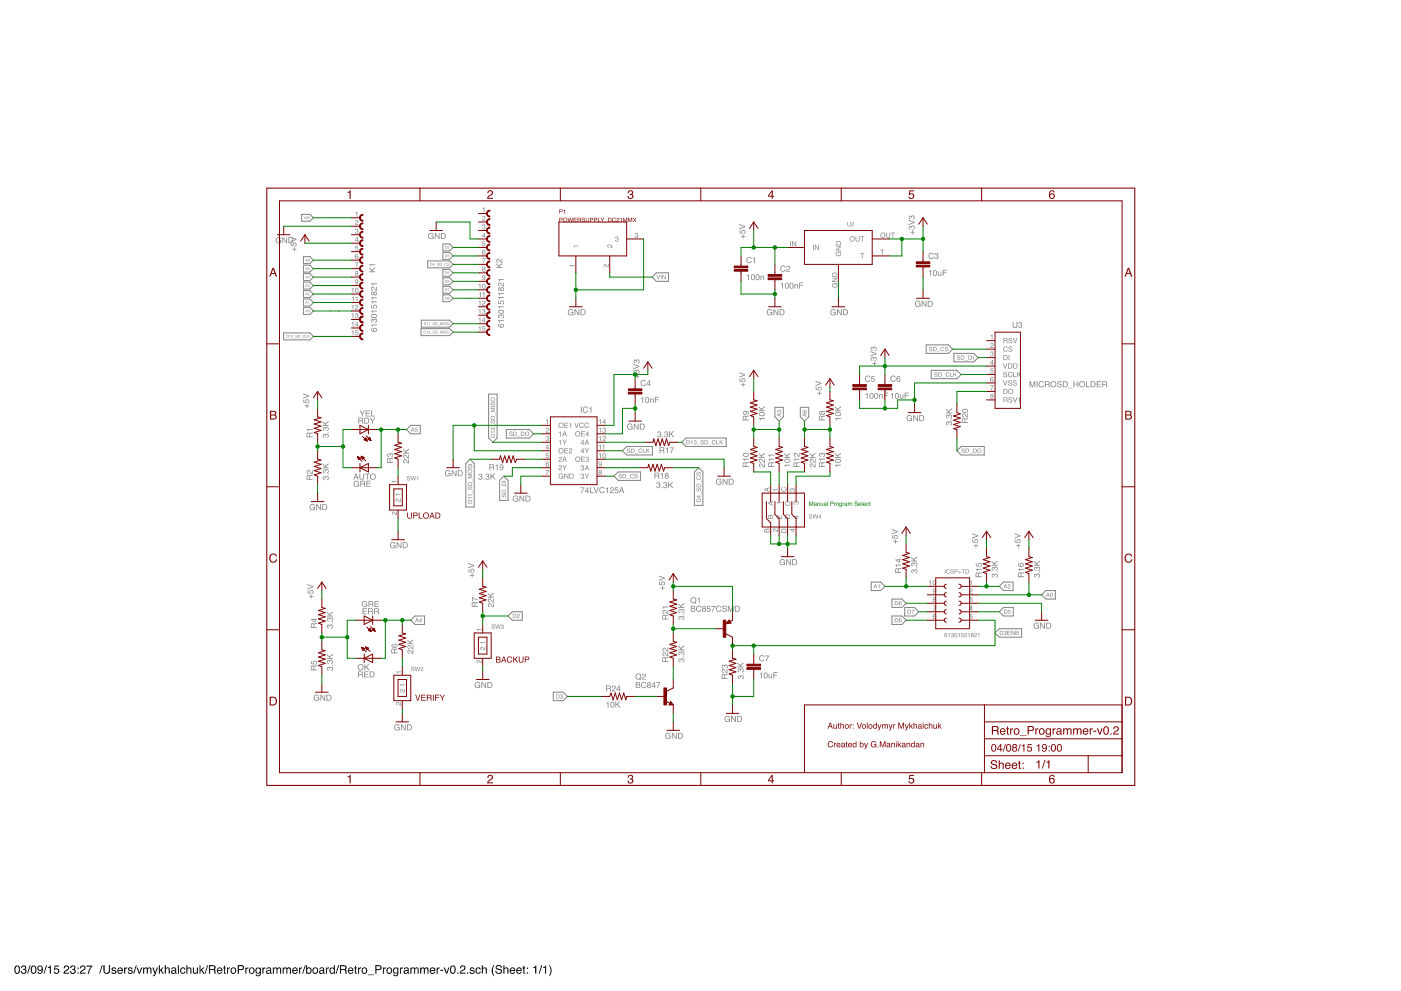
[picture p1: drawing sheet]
<svg xmlns="http://www.w3.org/2000/svg" width="420mm" height="297mm" viewBox="0 0 420 297" stroke-linecap="round" stroke-linejoin="round" font-family="sans-serif">
<path d="M4.7 289.5a.99 .99 0 0 1 1.2 .2 .99 .99 0 0 1 .1 1.2 .89 .89 0 0 1-1 1 .89 .89 0 0 1-.7-1.2zM4.9 289.8l-.1 .1a1.07 1.07 0 0 0 .5 1.7 1.3 1.3 0 0 0-.1-1.9zM6.6 289.5a.71 .71 0 0 1 1 0 .71 .71 0 0 1 0 1 .82 .82 0 0 1-.2 1.4 .82 .82 0 0 1-1.2-.8h.4a.54 .54 0 0 0 .5 .7 .54 .54 0 0 0 .5-.7 .54 .54 0 0 0-.7-.4v-.3a.46 .46 0 0 0 .6-.3 .46 .46 0 0 0-.3-.5 .46 .46 0 0 0-.6 .4v.2h-.3zM8.9 289.3h.3l-.8 2.5h-.3zM9.6 289.5a.99 .99 0 0 1 1.2 .2 .99 .99 0 0 1 .1 1.2 .89 .89 0 0 1-1 1 .89 .89 0 0 1-.7-1.2zM9.8 289.8l-.1 .1a1.07 1.07 0 0 0 .5 1.7 1.3 1.3 0 0 0-.1-1.9zM11.4 289.6a.95 .95 0 0 1 1.2 0 .95 .95 0 0 1 .3 1.2 .84 .84 0 0 1-.6 1.1 .84 .84 0 0 1-1.1-.7h.3a.49 .49 0 0 0 .6 .5 .49 .49 0 0 0 .4-.6l.1-.4a.8 .8 0 0 1-1.2 .1 .8 .8 0 0 1 0-1.2zM11.5 290.2a.55 .55 0 0 0 1.1 0 .55 .55 0 0 0-1.1 0zM13.8 289.3h.3l-.8 2.5h-.3zM14.4 289.9l.9-.5v2.4h-.4v-1.7h-.5zM16.4 289.4h1.3v.3h-1.1l-.1 .7a.85 .85 0 0 1 1.2 .4 .85 .85 0 0 1-.6 1.1 .85 .85 0 0 1-1-.7h.3a.55 .55 0 0 0 .8 .3 .55 .55 0 0 0 .1-.9 .55 .55 0 0 0-.8 .2l-.3-.1zM19.4 289.5a.85 .85 0 0 1 1.3 .4 .85 .85 0 0 1-.8 1.1l-.5 .6h1.3v.2h-1.7a2.08 2.08 0 0 1 1.4-1.5 .49 .49 0 0 0-.5-.6 .49 .49 0 0 0-.5 .6h-.3zM21.3 289.5a.71 .71 0 0 1 1.1 0 .71 .71 0 0 1-.1 1 .82 .82 0 0 1-.2 1.4 .82 .82 0 0 1-1.1-.8h.3a.54 .54 0 0 0 .5 .7 .54 .54 0 0 0 .6-.7 .54 .54 0 0 0-.7-.4v-.3a.46 .46 0 0 0 .6-.3 .46 .46 0 0 0-.4-.5 .46 .46 0 0 0-.5 .4v.2h-.4zM23.3 290h.3v.4h-.3zM23.3 291.5h.3v.3h-.3zM24.3 289.5a.85 .85 0 0 1 1.3 .4 .85 .85 0 0 1-.8 1.1l-.5 .6h1.4v.2h-1.7a2.08 2.08 0 0 1 1.3-1.5 .49 .49 0 0 0-.5-.6 .49 .49 0 0 0-.5 .6h-.3zM25.9 289.4h1.8l-1.1 2.4h-.3l.2-.7 .8-1.4h-1.4zM30.5 289.3h.3l-.8 2.5h-.3zM31 289.3h.4v1.6a.65 .65 0 0 0 .6 .7 .65 .65 0 0 0 .7-.7v-1.6h.3v1.4a1.01 1.01 0 0 1-1 1.2 1.01 1.01 0 0 1-1-1.2zM33.6 290.1a.74 .74 0 0 1 1.3 .4h-.3a.39 .39 0 0 0-.4-.3 .39 .39 0 0 0-.4 .4l.2 .1a.7 .7 0 0 1 .9 .8 .7 .7 0 0 1-1.2 .3l-.3-.5h.3a.39 .39 0 0 0 .5 .4 .39 .39 0 0 0 .2-.6 .67 .67 0 0 1-.7-.2 .67 .67 0 0 1-.1-.8zM35.4 290.2a.85 .85 0 0 1 1-.1 .85 .85 0 0 1 .5 .9h-1.4a.53 .53 0 0 0 .4 .6 .53 .53 0 0 0 .6-.3h.3a.93 .93 0 0 1-1.4 .4 .93 .93 0 0 1 0-1.5zM35.7 290.4l-.2 .4h1l-.3-.5zM37.2 290h.3v.3l.6-.3v.3l-.5 .3v1.2h-.4zM38.5 290.1a.74 .74 0 0 1 1.3 .4h-.3a.39 .39 0 0 0-.4-.3 .39 .39 0 0 0-.4 .4l.2 .1a.7 .7 0 0 1 .9 .8 .7 .7 0 0 1-1.2 .3l-.3-.5h.3a.39 .39 0 0 0 .5 .4 .39 .39 0 0 0 .2-.6 .67 .67 0 0 1-.7-.2 .67 .67 0 0 1-.1-.8zM40.8 289.3h.2l-.8 2.5h-.2zM41 290h.3l.5 1.5 .5-1.5h.4l-.7 1.8h-.4zM42.9 290h.3v.3a.6 .6 0 0 1 1.1-.1 .62 .62 0 0 1 .7-.2 .62 .62 0 0 1 .4 .6v1.2h-.3v-1.2a.4 .4 0 0 0-.5-.4 .4 .4 0 0 0-.3 .6v1h-.3v-1.2a.42 .42 0 0 0-.5-.4 .42 .42 0 0 0-.3 .7v.9h-.3zM45.7 290h.3l.5 1.5 .5-1.5h.4l-.4 1.1a1.43 1.43 0 0 1-1.1 1.5v-.3h.3l.2-.4zM47.6 289.3h.3v1.5l.8-.8h.4l-.7 .7 .8 1.1h-.4l-.6-.9-.3 .3v.6h-.3zM49.4 289.3h.3v.9a.65 .65 0 0 1 .8-.2 .65 .65 0 0 1 .4 .7v1.1h-.3v-1.1a.46 .46 0 0 0-.6-.5 .46 .46 0 0 0-.3 .7v.9h-.3zM51.6 291.2a.44 .44 0 0 0 .6 .4 .44 .44 0 0 0 .3-.7zM51.5 290.2a.8 .8 0 0 1 1.3 .3v1.1l.2 .3h-.3l-.2-.3a.62 .62 0 0 1-1 .2 .62 .62 0 0 1 .4-1l.6-.2a.42 .42 0 0 0-.4-.4 .42 .42 0 0 0-.4 .4h-.3zM53.4 289.3h.3v2.5h-.3zM54.2 290.2a.76 .76 0 0 1 .8-.2 .76 .76 0 0 1 .6 .6h-.3a.58 .58 0 0 0-.9-.2 .58 .58 0 0 0 0 .9 .46 .46 0 0 0 .5 .3 .46 .46 0 0 0 .4-.4h.3a.87 .87 0 0 1-1.3 .6 .87 .87 0 0 1-.2-1.4zM55.9 289.3h.3v.9a.65 .65 0 0 1 .8-.2 .65 .65 0 0 1 .4 .7v1.1h-.3v-1.1a.46 .46 0 0 0-.6-.5 .46 .46 0 0 0-.3 .7v.9h-.3zM57.9 290h.3v1.2a.47 .47 0 0 0 .6 .4 .47 .47 0 0 0 .2-.7v-.9h.3v1.8h-.3l.1-.2a.64 .64 0 0 1-.8 .3 .64 .64 0 0 1-.4-.6zM59.8 289.3h.3v1.5l.8-.8h.4l-.7 .7 .8 1.1h-.4l-.6-.9-.3 .3v.6h-.3zM62.2 289.3h.2l-.8 2.5h-.2zM63 289.6v.9h.8a.44 .44 0 0 0 .5-.4 .44 .44 0 0 0-.5-.5zM62.7 289.3h1.1a.69 .69 0 0 1 .8 .4 .69 .69 0 0 1-.3 .9l.3 .3 .2 .9h-.5l-.1-.9-.4-.1h-.8v1h-.3zM65.3 290.2a.85 .85 0 0 1 1-.1 .85 .85 0 0 1 .4 .9h-1.3a.53 .53 0 0 0 .4 .6 .53 .53 0 0 0 .6-.3h.3a.93 .93 0 0 1-1.4 .4 .93 .93 0 0 1 0-1.5zM65.5 290.4l-.1 .4h1l-.3-.5zM67.2 289.5h.3v.5h.3v.3h-.3v1.2l.3 .3-.6-.2v-1.3h-.3v-.3h.3zM68.1 290h.3v.3l.6-.3v.3l-.6 .3v1.2h-.3zM69.7 290.3a.66 .66 0 0 0-.2 .9 .66 .66 0 0 0 .9 .2 .67 .67 0 0 0 .1-.8 .67 .67 0 0 0-.8-.3zM69.1 291a.95 .95 0 0 1 1.9 0 .95 .95 0 0 1-1.9 0zM71.3 289.3h1.1a.73 .73 0 0 1 .8 .7 .73 .73 0 0 1-.8 .8h-.8v1h-.3zM71.6 289.6v.9h.7a.45 .45 0 0 0 .5-.5 .45 .45 0 0 0-.5-.4zM73.6 290h.3v.3l.6-.3v.3l-.6 .3v1.2h-.3zM75.2 290.3a.66 .66 0 0 0-.2 .9 .66 .66 0 0 0 .9 .2 .67 .67 0 0 0 .1-.8 .67 .67 0 0 0-.8-.3zM74.6 291a.95 .95 0 0 1 1.9 0 .95 .95 0 0 1-1.9 0zM76.8 290.2l.6-.2 .5 .2v-.2h.3v1.7a.81 .81 0 0 1-.6 .9 .81 .81 0 0 1-.9-.5h.3a.53 .53 0 0 0 .7 .2 .53 .53 0 0 0 .2-.7 .84 .84 0 0 1-1.2 0 .84 .84 0 0 1 0-1.2zM77.1 290.4a.61 .61 0 0 0-.2 .9 .61 .61 0 0 0 1 0 .62 .62 0 0 0 0-.8 .62 .62 0 0 0-.8-.1zM78.7 290h.3v.3l.6-.3v.3l-.6 .3v1.2h-.3zM80.1 291.2a.44 .44 0 0 0 .6 .4 .44 .44 0 0 0 .2-.7zM80 290.2a.8 .8 0 0 1 1.3 .3v1.1l.2 .3h-.3l-.2-.3a.62 .62 0 0 1-1.1 .2 .62 .62 0 0 1 .5-1l.6-.2a.42 .42 0 0 0-.4-.4 .42 .42 0 0 0-.4 .4h-.3zM81.8 290h.3v.3a.6 .6 0 0 1 1.1-.1 .62 .62 0 0 1 .7-.2 .62 .62 0 0 1 .4 .6v1.2h-.3v-1.2a.4 .4 0 0 0-.5-.4 .4 .4 0 0 0-.3 .6v1h-.3v-1.2a.42 .42 0 0 0-.5-.4 .42 .42 0 0 0-.3 .7v.9h-.3zM84.8 290h.3v.3a.6 .6 0 0 1 1-.1 .62 .62 0 0 1 .7-.2 .62 .62 0 0 1 .5 .6v1.2h-.4v-1.2a.4 .4 0 0 0-.5-.4 .4 .4 0 0 0-.2 .6v1h-.3v-1.2a.42 .42 0 0 0-.6-.4 .42 .42 0 0 0-.2 .7v.9h-.3zM87.9 290.2a.85 .85 0 0 1 1-.1 .85 .85 0 0 1 .4 .9h-1.4a.53 .53 0 0 0 .4 .6 .53 .53 0 0 0 .7-.3h.3a.93 .93 0 0 1-1.5 .4 .93 .93 0 0 1 .1-1.5zM88.1 290.4l-.1 .4h1l-.4-.5zM89.7 290h.3v.3l.6-.3v.3l-.6 .3v1.2h-.3zM91.4 289.3h.3l-.8 2.5h-.3zM91.8 289.3h.3v.9a.85 .85 0 0 1 1.3 .7 .85 .85 0 0 1-1.3 .7v.2h-.3zM92.3 290.4a.64 .64 0 0 0-.2 .9 .64 .64 0 0 0 .9 .1 .65 .65 0 0 0 .1-.8 .65 .65 0 0 0-.8-.2zM94.2 290.3a.66 .66 0 0 0-.2 .9 .66 .66 0 0 0 1 .2 .67 .67 0 0 0 .1-.8 .67 .67 0 0 0-.9-.3zM93.7 291a.95 .95 0 0 1 1.9 0 .95 .95 0 0 1-1.9 0zM96 291.2a.44 .44 0 0 0 .6 .4 .44 .44 0 0 0 .3-.7zM95.9 290.2a.8 .8 0 0 1 1.3 .3v1.1l.2 .3h-.3l-.2-.3a.62 .62 0 0 1-1 .2 .62 .62 0 0 1 .4-1l.6-.2a.42 .42 0 0 0-.4-.4 .42 .42 0 0 0-.4 .4h-.3zM97.7 290h.3v.3l.6-.3v.3l-.5 .3v1.2h-.4zM99.3 290.4a.62 .62 0 0 0-.2 .9 .62 .62 0 0 0 1 0 .61 .61 0 0 0 0-.8 .61 .61 0 0 0-.8-.1zM99.1 290.1l.7-.1 .3 .2v-.9h.3v2.5h-.3v-.2a.85 .85 0 0 1-1.1 .1 .85 .85 0 0 1-.1-1.2zM101.5 289.3h.2l-.8 2.5h-.2zM102.3 289.6v.9h.8a.44 .44 0 0 0 .5-.4 .44 .44 0 0 0-.5-.5zM101.9 289.3h1.2a.69 .69 0 0 1 .8 .4 .69 .69 0 0 1-.3 .9l.3 .3 .2 .9h-.5l-.1-.9-.4-.1h-.8v1h-.4zM104.6 290.2a.85 .85 0 0 1 1-.1 .85 .85 0 0 1 .4 .9h-1.4a.53 .53 0 0 0 .4 .6 .53 .53 0 0 0 .7-.3h.3a.93 .93 0 0 1-1.5 .4 .93 .93 0 0 1 .1-1.5zM104.8 290.4l-.1 .4h1l-.4-.5zM106.4 289.5h.4v.5h.3v.3h-.3v1.2l.3 .3-.6-.2-.1-1.3h-.2v-.3h.2zM107.4 290h.3v.3l.6-.3v.3l-.6 .3v1.2h-.3zM109 290.3a.66 .66 0 0 0-.3 .9 .66 .66 0 0 0 1 .2 .67 .67 0 0 0 .1-.8 .67 .67 0 0 0-.8-.3zM108.4 291a.95 .95 0 0 1 1.9 0 .95 .95 0 0 1-1.9 0zM110.3 292.1h1.9v.2h-1.9zM112.5 289.3h1.2a.73 .73 0 0 1 .7 .7 .73 .73 0 0 1-.7 .8h-.8v1h-.4zM112.9 289.6v.9h.7a.45 .45 0 0 0 .5-.5 .45 .45 0 0 0-.5-.4zM114.8 290h.3v.3l.6-.3v.3l-.5 .3-.1 1.2h-.3zM116.4 290.3a.66 .66 0 0 0-.2 .9 .66 .66 0 0 0 1 .2 .67 .67 0 0 0 .1-.8 .67 .67 0 0 0-.9-.3zM115.9 291a.95 .95 0 0 1 1.9 0 .95 .95 0 0 1-1.9 0zM118.1 290.2l.5-.2 .6 .2v-.2h.3v1.7a.81 .81 0 0 1-.6 .9 .81 .81 0 0 1-1-.5h.3a.53 .53 0 0 0 .7 .2 .53 .53 0 0 0 .3-.7 .84 .84 0 0 1-1.2 0 .84 .84 0 0 1 0-1.2zM118.3 290.4a.61 .61 0 0 0-.1 .9 .61 .61 0 0 0 .9 0 .62 .62 0 0 0 0-.8 .62 .62 0 0 0-.8-.1zM119.9 290h.3v.3l.6-.3v.3l-.5 .3v1.2h-.4zM121.4 291.2a.44 .44 0 0 0 .6 .4 .44 .44 0 0 0 .2-.7zM121.2 290.2a.8 .8 0 0 1 1.4 .3v1.1l.2 .3h-.4l-.1-.3a.62 .62 0 0 1-1.1 .2 .62 .62 0 0 1 .4-1l.7-.2a.42 .42 0 0 0-.4-.4 .42 .42 0 0 0-.5 .4h-.3zM123.1 290h.3v.3a.6 .6 0 0 1 1-.1 .62 .62 0 0 1 .7-.2 .62 .62 0 0 1 .5 .6v1.2h-.4v-1.2a.4 .4 0 0 0-.5-.4 .4 .4 0 0 0-.2 .6v1h-.3v-1.2a.42 .42 0 0 0-.6-.4 .42 .42 0 0 0-.2 .7v.9h-.3zM126 290h.3v.3a.6 .6 0 0 1 1.1-.1 .62 .62 0 0 1 .7-.2 .62 .62 0 0 1 .4 .6v1.2h-.3v-1.2a.4 .4 0 0 0-.5-.4 .4 .4 0 0 0-.3 .6v1h-.3v-1.2a.42 .42 0 0 0-.5-.4 .42 .42 0 0 0-.3 .7v.9h-.3zM129.1 290.2a.85 .85 0 0 1 1-.1 .85 .85 0 0 1 .5 .9h-1.4a.53 .53 0 0 0 .4 .6 .53 .53 0 0 0 .6-.3h.3a.93 .93 0 0 1-1.4 .4 .93 .93 0 0 1 0-1.5zM129.4 290.4l-.2 .4h1l-.3-.5zM130.9 290h.3v.3l.6-.3v.3l-.5 .3v1.2h-.4zM132 290.7h.9v.3h-.9zM133.1 290h.3l.5 1.5 .6-1.5h.3l-.7 1.8h-.3zM135.3 289.5a.99 .99 0 0 1 1.2 .2 .99 .99 0 0 1 .1 1.2 .89 .89 0 0 1-1 1 .89 .89 0 0 1-.7-1.2zM135.5 289.8l-.1 .1a1.07 1.07 0 0 0 .5 1.7 1.3 1.3 0 0 0-.1-1.9zM137.1 291.5h.4v.3h-.4zM138.2 289.5a.85 .85 0 0 1 1.4 .4 .85 .85 0 0 1-.9 1.1l-.5 .6h1.4v.2h-1.7a2.08 2.08 0 0 1 1.3-1.5 .49 .49 0 0 0-.4-.6 .49 .49 0 0 0-.5 .6h-.4zM140 291.5h.4v.3h-.4zM141.1 290.1a.74 .74 0 0 1 1.2 .4h-.3a.39 .39 0 0 0-.4-.3 .39 .39 0 0 0-.4 .4l.2 .1a.7 .7 0 0 1 1 .8 .7 .7 0 0 1-1.2 .3l-.4-.5h.3a.39 .39 0 0 0 .5 .4 .39 .39 0 0 0 .3-.6 .67 .67 0 0 1-.8-.2 .67 .67 0 0 1 0-.8zM142.8 290.2a.76 .76 0 0 1 .8-.2 .76 .76 0 0 1 .6 .6h-.3a.58 .58 0 0 0-.9-.2 .58 .58 0 0 0 0 .9 .46 .46 0 0 0 .5 .3 .46 .46 0 0 0 .4-.4h.3a.87 .87 0 0 1-1.3 .6 .87 .87 0 0 1-.2-1.4zM144.5 289.3h.3v.9a.65 .65 0 0 1 .8-.2 .65 .65 0 0 1 .4 .7v1.1h-.3v-1.1a.46 .46 0 0 0-.6-.5 .46 .46 0 0 0-.3 .7v.9h-.3zM148 289.3h.3a3.1 3.1 0 0 0 0 3.3 2.25 2.25 0 0 1-.3-3.3zM148.9 289.5a1 1 0 0 1 1.6 .6h-.3a.55 .55 0 0 0-.7-.6 .55 .55 0 0 0-.4 .7l.1 .1a1.1 1.1 0 0 1 1.3 1.1 1.08 1.08 0 0 1-1.1 .5 1.08 1.08 0 0 1-.8-.9h.3a.63 .63 0 0 0 .7 .7 .63 .63 0 0 0 .5-.8l-.2-.1a1.04 1.04 0 0 1-1.2-1zM151 289.3h.3v.9a.65 .65 0 0 1 .7-.2 .65 .65 0 0 1 .5 .7v1.1h-.3v-1.1a.46 .46 0 0 0-.6-.5 .46 .46 0 0 0-.3 .7v.9h-.3zM153.1 290.2a.85 .85 0 0 1 1-.1 .85 .85 0 0 1 .4 .9h-1.3a.53 .53 0 0 0 .4 .6 .53 .53 0 0 0 .6-.3h.3a.93 .93 0 0 1-1.4 .4 .93 .93 0 0 1 0-1.5zM153.3 290.4l-.1 .4h1l-.3-.5zM155 290.2a.85 .85 0 0 1 1.1-.1 .85 .85 0 0 1 .4 .9h-1.4a.53 .53 0 0 0 .4 .6 .53 .53 0 0 0 .7-.3h.3a.93 .93 0 0 1-1.5 .4 .93 .93 0 0 1 0-1.5zM155.3 290.4l-.2 .4h1.1l-.4-.5zM156.9 289.5h.3v.5h.3v.3h-.3v1.2l.3 .3-.5-.2-.1-1.3h-.2v-.3h.2zM158 290h.4v.4h-.4zM158 291.5h.4v.3h-.4zM159.9 289.9l.9-.5v2.4h-.3v-1.7h-.6zM162.4 289.3h.2l-.8 2.5h-.2zM162.9 289.9l.9-.5v2.4h-.3v-1.7h-.6zM164.6 289.3a2.08 2.08 0 0 1 0 3.3 3.1 3.1 0 0 0 0-3.3z" fill="#000"/>
<g fill="#808080">
<path d="M118.6 148h1.5v.2h-1l-.2 .4z"/>
<path d="M117.5 144.2h1.5v.2h-1l-.2 .3z"/>
<path d="M118.8 149.6a1.03 1.03 0 0 1 1.2 .7v-.8h.1v1l-.4-.2a.52 .52 0 0 0-.3-.5 .52 .52 0 0 0-.6 0l.4 .6-.5-.3z"/>
<path d="M117.7 153.4a1.03 1.03 0 0 1 1.1 .8v-.9h.2v1.1l-.5-.2a.52 .52 0 0 0-.2-.5 .52 .52 0 0 0-.6 0l.4 .6-.6-.3z"/>
<path d="M297.1 100.5l.5-.2v1.4h-.2v-1z"/>
<path d="M297.1 102.9a.54 .54 0 0 1 .9 .3 .54 .54 0 0 1-.7 .7l-.2 .2h.9v.2h-1.1l.2-.5a.52 .52 0 0 0 .5-.3 .52 .52 0 0 0 0-.5l-.6 .3z"/>
<path d="M297.1 105.4a.43 .43 0 0 1 .7 0 .43 .43 0 0 1-.1 .6 .5 .5 0 0 1-.1 .9 .5 .5 0 0 1-.7-.5h.2a.3 .3 0 0 0 .4 .3 .3 .3 0 0 0 .1-.6h-.3l.1-.1a.24 .24 0 0 0 .3-.2 .24 .24 0 0 0-.3-.3l-.4 .3z"/>
<path d="M297.1 110.4h.8v.2h-.7v.4a.52 .52 0 0 1 .7 .3 .52 .52 0 0 1-.3 .7 .52 .52 0 0 1-.7-.5h.2a.33 .33 0 0 0 .5 .2 .33 .33 0 0 0 .1-.5 .33 .33 0 0 0-.5 0h-.2z"/>
<path d="M296.9 115.5h1.1l-.6 1.5h-.2v-.3l.6-1h-.9z"/>
<path d="M233.1 154.6a1.03 1.03 0 0 1 1.1 .8v-.9h.2v1.1l-.5-.2a.52 .52 0 0 0-.2-.5 .52 .52 0 0 0-.6 0l.4 .6-.6-.3z"/>
<path d="M231.9 158.5a1.03 1.03 0 0 1 1.2 .7v-.8h.2v1l-.5-.1a.52 .52 0 0 0-.2-.6 .52 .52 0 0 0-.6 .1l.3 .6-.5-.3z"/>
<path d="M232.9 150.6h1.5v.2h-1l-.2 .3z"/>
<path d="M231.8 146.7h1.5v.2h-1.1l-.1 .3z"/>
<path d="M235.5 150.4l.4-.2v.3a.52 .52 0 0 0-.1 .7 .52 .52 0 0 0 .8 0 .52 .52 0 0 0-.1-.7l-.1-.3a.78 .78 0 0 1 .4 1.1 .78 .78 0 0 1-1.2 .3 .78 .78 0 0 1-.1-1.2z"/>
<path d="M234.4 146.2l.4-.2v.2a.52 .52 0 0 0-.1 .8 .52 .52 0 0 0 .7 0 .52 .52 0 0 0 0-.8l-.1-.2a.78 .78 0 0 1 .4 1.1 .78 .78 0 0 1-1.2 .2 .78 .78 0 0 1-.1-1.1z"/>
<path d="M238.1 150.4l.3-.1 .3 .2a.5 .5 0 0 1 .9 .1 .5 .5 0 0 1-.6 .7v-.2a.3 .3 0 0 0 .4-.4 .3 .3 0 0 0-.6-.1v.3l-.2-.1a.24 .24 0 0 0-.2-.3 .24 .24 0 0 0-.2 .3l.3 .4-.5-.3z"/>
<path d="M237 146.5l.3-.1 .3 .2a.5 .5 0 0 1 .9 .1 .5 .5 0 0 1-.6 .7v-.2a.3 .3 0 0 0 .3-.4 .3 .3 0 0 0-.5 0v.2l-.2-.1a.24 .24 0 0 0-.2-.3 .24 .24 0 0 0-.2 .3l.3 .5-.5-.3z"/>
<path d="M163.7 125.9l.6-.3v1.5h-.2v-1z"/>
<path d="M163.8 128.3a.54 .54 0 0 1 .8 .3 .54 .54 0 0 1-.6 .6l-.2 .3h.8v.2h-1l.2-.5a.52 .52 0 0 0 .5-.3 .52 .52 0 0 0 0-.5l-.7 .3z"/>
<path d="M163.8 130.8a.43 .43 0 0 1 .6 0 .43 .43 0 0 1 0 .6 .5 .5 0 0 1-.1 .9 .5 .5 0 0 1-.7-.5h.2a.3 .3 0 0 0 .4 .3 .3 .3 0 0 0 0-.6h-.2l.1-.1a.24 .24 0 0 0 .3-.2 .24 .24 0 0 0-.3-.3l-.5 .3z"/>
<path d="M163.8 135.8h.8v.2h-.7v.4a.52 .52 0 0 1 .7 .3 .52 .52 0 0 1-.3 .7 .52 .52 0 0 1-.7-.5h.2a.33 .33 0 0 0 .5 .2 .33 .33 0 0 0 0-.5 .33 .33 0 0 0-.5 0h-.1z"/>
<path d="M163.6 140.9h1.1l-.7 1.5h-.2l.1-.3 .5-1h-.8z"/>
<path d="M119.9 205.2h1.5v.2h-1.1l-.1 .3z"/>
<path d="M118.8 201.3h1.5v.2h-1.1l-.1 .3z"/>
<path d="M120 206.7a1.03 1.03 0 0 1 1.2 .7v-.8h.2v1l-.5-.2a.52 .52 0 0 0-.2-.5 .52 .52 0 0 0-.6 .1l.3 .6-.5-.3z"/>
<path d="M118.9 210.6a1.03 1.03 0 0 1 1.2 .7v-.8h.2v1l-.5-.2a.52 .52 0 0 0-.2-.5 .52 .52 0 0 0-.6 0l.3 .7-.5-.4z"/>
<path d="M290.8 174.2l.5-.3v1.5h-.2v-1.1z"/>
<path d="M290.9 176.5a.54 .54 0 0 1 .8 .4 .54 .54 0 0 1-.6 .6l-.2 .2h.8v.2h-1l.1-.4a.52 .52 0 0 0 .5-.3 .52 .52 0 0 0 0-.6l-.6 .4z"/>
<path d="M290.8 179.1a.43 .43 0 0 1 .7-.1 .43 .43 0 0 1-.1 .7 .5 .5 0 0 1-.1 .8 .5 .5 0 0 1-.7-.5h.2a.3 .3 0 0 0 .5 .3 .3 .3 0 0 0 0-.5h-.3l.1-.2a.24 .24 0 0 0 .3-.2 .24 .24 0 0 0-.2-.3l-.5 .4z"/>
<path d="M290.8 184.1h.8v.2h-.6l-.1 .4a.52 .52 0 0 1 .8 .2 .52 .52 0 0 1-.4 .7 .52 .52 0 0 1-.6-.4h.2a.33 .33 0 0 0 .4 .1 .33 .33 0 0 0 .1-.5 .33 .33 0 0 0-.5 .1h-.2z"/>
<path d="M279.7 181.5h1.1l-.6 1.5h-.3l.1-.3 .6-1h-.9z"/>
<path d="M172 73.6h1.5v.2h-1.1l-.1 .4z"/>
<path d="M170.9 79.5h1.4v.2h-1l-.2 .3z"/>
<path d="M182.3 73.4a1.03 1.03 0 0 1 1.1 .7v-.8h.2v1l-.4-.2a.52 .52 0 0 0-.3-.5 .52 .52 0 0 0-.6 0l.4 .7-.6-.4z"/>
<path d="M181.1 79.2a1.03 1.03 0 0 1 1.2 .8v-.9h.2v1.1l-.5-.2a.52 .52 0 0 0-.2-.5 .52 .52 0 0 0-.6 0l.3 .6-.5-.3z"/>
<path d="M184.7 71a.43 .43 0 0 1 .6-.1 .43 .43 0 0 1 0 .7 .5 .5 0 0 1-.1 .9 .5 .5 0 0 1-.7-.6h.2a.3 .3 0 0 0 .4 .4 .3 .3 0 0 0 0-.6h-.2v-.2a.24 .24 0 0 0 .4-.2 .24 .24 0 0 0-.3-.2l-.5 .3z"/>
<path d="M190.5 69.9a.43 .43 0 0 1 .7-.1 .43 .43 0 0 1-.1 .7 .5 .5 0 0 1-.1 .8 .5 .5 0 0 1-.7-.5h.2a.3 .3 0 0 0 .5 .3 .3 .3 0 0 0 0-.5h-.3l.1-.2a.24 .24 0 0 0 .3-.2 .24 .24 0 0 0-.2-.3l-.5 .4z"/>
<path d="M258 75.9h1.2v.2h-.5v1.4h-.2v-1.4h-.5z"/>
<path d="M264 74.8h1.2v.2h-.5v1.4h-.2v-1.4h-.5z"/>
<path d="M144 192.5h1.5v.2h-1l-.2 .3z"/>
<path d="M142.9 188.6h1.5v.2h-1l-.2 .3z"/>
<path d="M144.2 194a1.03 1.03 0 0 1 1.2 .7v-.8h.1v1l-.4-.2a.52 .52 0 0 0-.3-.5 .52 .52 0 0 0-.6 .1l.4 .6-.5-.3z"/>
<path d="M143.1 197.9a1.03 1.03 0 0 1 1.1 .7v-.8h.2v1l-.5-.2a.52 .52 0 0 0-.2-.5 .52 .52 0 0 0-.6 0l.3 .7-.5-.4z"/>
<path d="M106.6 63.7l.6-.3v1.5h-.2v-1z"/>
<path d="M106.7 66.1a.54 .54 0 0 1 .8 .3 .54 .54 0 0 1-.6 .6l-.2 .3h.8v.2h-1l.2-.5a.52 .52 0 0 0 .5-.3 .52 .52 0 0 0-.1-.5l-.6 .3z"/>
<path d="M106.7 68.6a.43 .43 0 0 1 .6 0 .43 .43 0 0 1-.1 .6 .5 .5 0 0 1-.1 .9 .5 .5 0 0 1-.6-.6h.2a.3 .3 0 0 0 .4 .4 .3 .3 0 0 0 0-.6h-.2v-.1a.24 .24 0 0 0 .3-.3 .24 .24 0 0 0-.2-.2l-.5 .3z"/>
<path d="M106.6 73.6h.8v.2h-.6l-.1 .4a.52 .52 0 0 1 .8 .2 .52 .52 0 0 1-.4 .8 .52 .52 0 0 1-.6-.5h.2a.33 .33 0 0 0 .5 .2 .33 .33 0 0 0 0-.6 .33 .33 0 0 0-.5 .1h-.2z"/>
<path d="M106.5 78.7h1l-.6 1.5h-.2l.1-.3 .5-1h-.8z"/>
<path d="M144.7 62.5l.6-.3v1.5h-.2v-1.1z"/>
<path d="M144.8 64.8a.54 .54 0 0 1 .8 .3 .54 .54 0 0 1-.6 .7l-.2 .2h.8v.2h-1l.1-.5a.52 .52 0 0 0 .6-.2 .52 .52 0 0 0-.1-.6l-.6 .3z"/>
<path d="M144.7 67.3a.43 .43 0 0 1 .7 0 .43 .43 0 0 1-.1 .6 .5 .5 0 0 1-.1 .9 .5 .5 0 0 1-.7-.5h.2a.3 .3 0 0 0 .5 .3 .3 .3 0 0 0 0-.5l-.2-.1v-.1a.24 .24 0 0 0 .3-.2 .24 .24 0 0 0-.2-.3l-.5 .3z"/>
<path d="M144.7 72.3h.8v.2h-.6l-.1 .4a.52 .52 0 0 1 .8 .3 .52 .52 0 0 1-.4 .7 .52 .52 0 0 1-.6-.5h.2a.33 .33 0 0 0 .4 .2 .33 .33 0 0 0 .1-.5 .33 .33 0 0 0-.5 .1l-.2-.1z"/>
<path d="M144.6 77.4h1l-.6 1.5h-.2l.1-.3 .5-1h-.8z"/>
<path d="M82.9 71.3a.8 .8 0 0 1 1.4 .3h-.3a.62 .62 0 0 0-.9 0 .62 .62 0 0 0 0 .9 .62 .62 0 0 0 1-.2v-.2h-.6v-.2h.8v1l-.2-.2a.9 .9 0 0 1-1.3-.1 .9 .9 0 0 1 .1-1.3zM84.7 71.1h.3l.9 1.5v-1.5h.2v1.8h-.3l-.9-1.5v1.5h-.2zM86.7 71.3v1.4h.7l.3-.5a.65 .65 0 0 0-.5-.9zM86.5 71.1h.7a.91 .91 0 0 1 .8 .9 .91 .91 0 0 1-.8 .9h-.7z"/>
<path d="M87.6 74.6h.6v-.5h.2v.5h.5v.2h-.5v.5h-.2v-.5h-.6zM87.2 72.8h.2v.7l.5 .1a.61 .61 0 0 1 .3-.9 .61 .61 0 0 1 .8 .4 .61 .61 0 0 1-.5 .8v-.2a.38 .38 0 0 0 .1-.6 .38 .38 0 0 0-.6 0 .38 .38 0 0 0 .1 .5v.2l-.9-.1zM87.1 71l1.8 .6v.3l-1.8 .6v-.2l1.5-.6-1.5-.5z"/>
<path d="M128.6 70a.8 .8 0 0 1 1.4 .4h-.3a.62 .62 0 0 0-.9-.1 .62 .62 0 0 0 .1 .9 .62 .62 0 0 0 .9-.1v-.2h-.6v-.2h.8v.9l-.2-.2a.9 .9 0 0 1-1.3 0 .9 .9 0 0 1 .1-1.4zM130.4 69.8h.3l.9 1.5v-1.5h.2v1.8h-.3l-.9-1.4v1.4h-.2zM132.5 70v1.4h.6l.3-.5a.65 .65 0 0 0-.5-.9zM132.2 69.8h.7a.91 .91 0 0 1 .8 .9 .91 .91 0 0 1-.8 .9h-.7z"/>
<path d="M96.9 130.2l.4-.1 .3 .2a.58 .58 0 0 1 1 .1 .58 .58 0 0 1-.6 .8v-.2a.35 .35 0 0 0 .4-.5 .35 .35 0 0 0-.6 0l-.1 .3-.1-.1a.28 .28 0 0 0-.3-.4 .28 .28 0 0 0-.3 .3l.4 .6a.58 .58 0 0 1-.6-.3 .58 .58 0 0 1 .1-.7zM98.3 129.4h.2v.3h-.2zM96.9 128.2l.4-.2 .3 .2a.58 .58 0 0 1 1 .2 .58 .58 0 0 1-.6 .8v-.3a.35 .35 0 0 0 .4-.5 .35 .35 0 0 0-.6 0l-.1 .3-.1-.1a.28 .28 0 0 0-.3-.4 .28 .28 0 0 0-.3 .3l.4 .6a.58 .58 0 0 1-.6-.3 .58 .58 0 0 1 .1-.6zM96.8 126.2l.7 .7 1-.7v.3l-.9 .6 .3 .3h.6v.2h-1.7v-.2h.8l-.8-.9z"/>
<path d="M96.9 142.9l.4-.1 .3 .2a.58 .58 0 0 1 1 .1 .58 .58 0 0 1-.6 .8v-.2a.35 .35 0 0 0 .4-.5 .35 .35 0 0 0-.6 0l-.1 .3-.1-.1a.28 .28 0 0 0-.3-.4 .28 .28 0 0 0-.3 .3l.4 .6a.58 .58 0 0 1-.6-.3 .58 .58 0 0 1 .1-.7zM98.3 142.1h.2v.3h-.2zM96.9 140.8l.4-.1 .3 .2a.58 .58 0 0 1 1 .2 .58 .58 0 0 1-.6 .8v-.3a.35 .35 0 0 0 .4-.5 .35 .35 0 0 0-.6 0l-.1 .3-.1-.1a.28 .28 0 0 0-.3-.4 .28 .28 0 0 0-.3 .3l.4 .6a.58 .58 0 0 1-.6-.3 .58 .58 0 0 1 .1-.7zM96.8 138.9l.7 .7 1-.7v.3l-.9 .6 .3 .3h.6v.2h-1.7v-.2h.8l-.8-.9z"/>
<path d="M91.4 121.6h.6v-.6h.2v.6h.5v.2h-.5v.5h-.2v-.5h-.6zM91 119.8h.2v.7l.5 .1a.61 .61 0 0 1 .3-.9 .61 .61 0 0 1 .8 .4 .61 .61 0 0 1-.5 .8v-.3a.38 .38 0 0 0 .1-.5 .38 .38 0 0 0-.5-.1 .38 .38 0 0 0 0 .6v.2l-.9-.1zM90.9 117.9l1.8 .7v.3l-1.8 .6v-.3l1.5-.5-1.5-.5z"/>
<path d="M93.1 151.3a.8 .8 0 0 1 1.3 .3h-.2a.62 .62 0 0 0-.9-.1 .62 .62 0 0 0 0 1 .62 .62 0 0 0 .9-.2v-.2h-.5v-.2h.8v1l-.2-.2a.9 .9 0 0 1-1.4-.1 .9 .9 0 0 1 .2-1.3zM94.8 151.1h.3l.9 1.4v-1.4h.3v1.8h-.3l-.9-1.5v1.5h-.3zM96.9 151.3v1.4h.6l.4-.5a.65 .65 0 0 0-.6-.9zM96.7 151.1h.7a.91 .91 0 0 1 .7 .9 .91 .91 0 0 1-.7 .9h-.7z"/>
<path d="M107.8 123h.3l.5 .9 .6-.9h.2l-.6 1.1v.7h-.3v-.7zM109.7 123h1.3v.3h-1.1v.5h1v.2h-1v.6h1.1v.2h-1.3zM111.3 123h.3v1.6h.9v.2h-1.2z"/>
<path d="M106.3 144.3a.8 .8 0 0 1 1.3 .4h-.2a.62 .62 0 0 0-.9-.1 .62 .62 0 0 0 0 .9 .62 .62 0 0 0 .9-.2v-.2h-.5v-.2h.8v1l-.2-.2a.9 .9 0 0 1-1.4-.1 .9 .9 0 0 1 .2-1.3zM108.3 144.3v.6h.6a.31 .31 0 0 0 .3-.3 .31 .31 0 0 0-.3-.3zM108.1 144.1h.8a.49 .49 0 0 1 .6 .3 .49 .49 0 0 1-.3 .6l.4 .9h-.3l-.1-.6-.3-.2h-.6v.8h-.2zM109.9 144.1h1.3v.2h-1.1v.6h1v.2h-1v.6h1.1v.2h-1.3z"/>
<path d="M121.1 137.8a1.02 1.02 0 0 1 1.2 .7l.2-.9h.2v1.2l-.6-.2a.57 .57 0 0 0-.3-.6 .57 .57 0 0 0-.7 .1l.4 .7a.6 .6 0 0 1-.5-.4 .6 .6 0 0 1 .1-.6zM121.1 136.4a1.02 1.02 0 0 1 1.2 .8l.2-.9h.2v1.2l-.6-.3a.57 .57 0 0 0-.3-.6 .57 .57 0 0 0-.7 .1l.4 .7a.6 .6 0 0 1-.5-.3 .6 .6 0 0 1 .1-.7zM120.9 134.5l.7 .8 1.1-.8v.3l-.9 .6 .3 .3h.6v.3h-1.8v-.3h.9l-.9-.9z"/>
<path d="M117.2 162.7a.8 .8 0 0 1 1.4 .4h-.3a.62 .62 0 0 0-.9-.1 .62 .62 0 0 0 0 .9 .62 .62 0 0 0 .9-.2l.1-.1h-.6v-.2h.8v.9l-.2-.2a.9 .9 0 0 1-1.3-.1 .9 .9 0 0 1 .1-1.3zM119 162.5h.3l.9 1.5v-1.5h.2v1.8h-.3l-.9-1.4v1.4h-.2zM121 162.7v1.4h.7l.3-.5a.65 .65 0 0 0-.5-.9zM120.8 162.5h.7a.91 .91 0 0 1 .8 .9 .91 .91 0 0 1-.8 .9h-.7z"/>
<path d="M308.8 114.3h.3l.5 1.5 .5-1.5h.4v1.8h-.3v-1.5l-.5 1.5h-.2l-.5-1.5v1.5h-.2zM310.9 114.3h.2v1.8h-.2zM311.7 114.5a.78 .78 0 0 1 .7-.3 .78 .78 0 0 1 .6 .6h-.2a.6 .6 0 0 0-.9-.1 .6 .6 0 0 0 0 .9 .6 .6 0 0 0 .9 0l.2-.2a.86 .86 0 0 1-1.2 .6 .86 .86 0 0 1-.3-1.3zM313.6 114.5v.6h.6a.31 .31 0 0 0 .3-.3 .31 .31 0 0 0-.3-.3zM313.4 114.3h.8a.49 .49 0 0 1 .6 .3 .49 .49 0 0 1-.3 .6l.4 .9h-.3l-.1-.7-.3-.1h-.6v.8h-.2zM315 115.2a.95 .95 0 0 1 1.9 0 .95 .95 0 0 1-1.9 0zM315.3 115.1a.7 .7 0 0 0 1.4 0 .7 .7 0 0 0-1.4 0zM317.2 114.4a.7 .7 0 0 1 1.2 .4h-.2a.42 .42 0 0 0-.5-.4 .42 .42 0 0 0-.4 .5h.1a.77 .77 0 0 1 .9 1 .77 .77 0 0 1-.7 .2 .77 .77 0 0 1-.6-.6h.2a.41 .41 0 0 0 .5 .5 .41 .41 0 0 0 .3-.7 .64 .64 0 0 1-.7-.2 .64 .64 0 0 1-.1-.7zM319 114.5v1.4l.6-.1 .4-.4a.65 .65 0 0 0-.6-.9zM318.8 114.3h.7a.91 .91 0 0 1 .7 .9 .91 .91 0 0 1-.7 .9h-.7zM320.4 116.3l1.4 .1zM321.9 114.3h.3v.7h.9v-.7h.3v1.8h-.3v-.9h-.9v.9h-.3zM323.6 115.2a.95 .95 0 0 1 1.9 0 .95 .95 0 0 1-1.9 0zM323.9 115.1a.7 .7 0 0 0 1.4 0 .7 .7 0 0 0-1.4 0zM325.7 114.3h.2v1.6h.9v.2h-1.1zM327.3 114.5v1.4l.7-.1 .3-.4a.65 .65 0 0 0-.5-.9zM327.1 114.3h.7a.91 .91 0 0 1 .8 .9 .91 .91 0 0 1-.8 .9h-.7zM328.9 114.3h1.3v.2h-1.1v.5h1v.2h-1v.7h1.1v.2h-1.3zM330.8 114.5v.6h.6a.31 .31 0 0 0 .3-.3 .31 .31 0 0 0-.3-.3zM330.6 114.3h.8a.49 .49 0 0 1 .6 .3 .49 .49 0 0 1-.3 .6l.4 .9h-.3l-.1-.7-.3-.1h-.6v.8h-.2z"/>
<path d="M174.1 146.1h1.2l-.7 1.7h-.3l.1-.5 .6-1h-.9zM176.2 146.4l-.6 .8h.6zM176.2 146.1h.2v1.1h.3v.2h-.3v.4h-.2v-.4h-.8zM176.9 146h.3v1.6h.9v.2h-1.2zM178 146h.3l.5 1.5 .5-1.5h.3l-.7 1.8h-.2zM179.9 146.2a.78 .78 0 0 1 .8-.2 .78 .78 0 0 1 .6 .6h-.2a.6 .6 0 0 0-.9-.1 .6 .6 0 0 0 0 .8 .6 .6 0 0 0 .8 0l.3-.2a.86 .86 0 0 1-1.2 .7 .86 .86 0 0 1-.3-1.4zM181.7 146.4l.6-.3v1.7h-.2v-1.2h-.4zM183.1 146.2a.6 .6 0 0 1 1 .3 .6 .6 0 0 1-.6 .7l-.4 .4h1v.2h-1.2l.3-.6a.57 .57 0 0 0 .5-.3 .57 .57 0 0 0 0-.6l-.8 .4zM184.5 146.1h.9v.2h-.8v.5a.61 .61 0 0 1 .8 .3 .61 .61 0 0 1-.4 .8 .61 .61 0 0 1-.7-.5h.2a.38 .38 0 0 0 .6 .1 .38 .38 0 0 0 0-.5 .38 .38 0 0 0-.6 0h-.2zM186.4 146.3l-.3 .8h.6zM186.3 146h.3l.6 1.8h-.2l-.2-.5h-.7l-.2 .5h-.3z"/>
<path d="M98.2 187.4l.3-.2 .4 .2a.58 .58 0 0 1 1 .2 .58 .58 0 0 1-.6 .8v-.3a.35 .35 0 0 0 .4-.5 .35 .35 0 0 0-.7 0v.3l-.2-.1a.28 .28 0 0 0-.2-.3 .28 .28 0 0 0-.3 .3l.3 .5a.58 .58 0 0 1-.5-.3 .58 .58 0 0 1 .1-.6zM99.6 186.6h.2v.2h-.2zM98.2 185.3l.3-.2 .4 .3a.58 .58 0 0 1 1 .1 .58 .58 0 0 1-.6 .8v-.2a.35 .35 0 0 0 .4-.5 .35 .35 0 0 0-.7 0v.2l-.2-.1a.28 .28 0 0 0-.2-.3 .28 .28 0 0 0-.3 .3l.3 .6a.58 .58 0 0 1-.5-.4 .58 .58 0 0 1 .1-.6zM98 183.3l.7 .8 1.1-.8v.3l-.9 .7 .3 .2h.6v.3h-1.8v-.3h.9l-.9-.8z"/>
<path d="M98.2 200.1l.3-.2 .4 .2a.58 .58 0 0 1 1 .2 .58 .58 0 0 1-.6 .8v-.3a.35 .35 0 0 0 .4-.5 .35 .35 0 0 0-.7 0v.3l-.2-.1a.28 .28 0 0 0-.2-.4 .28 .28 0 0 0-.3 .4l.3 .5a.58 .58 0 0 1-.5-.3 .58 .58 0 0 1 .1-.6zM99.6 199.3h.2v.2h-.2zM98.2 198l.3-.2 .4 .3a.58 .58 0 0 1 1 .1 .58 .58 0 0 1-.6 .8v-.2a.35 .35 0 0 0 .4-.5 .35 .35 0 0 0-.7-.1v.3l-.2-.1a.28 .28 0 0 0-.2-.3 .28 .28 0 0 0-.3 .3l.3 .5a.58 .58 0 0 1-.5-.3 .58 .58 0 0 1 .1-.6zM98 196l.7 .8 1.1-.8v.3l-.9 .6 .3 .3h.6v.3h-1.8v-.3h.9l-.9-.8z"/>
<path d="M92.7 178.7h.5v-.5h.2v.5h.6v.2h-.6v.5h-.2v-.5h-.5zM92.3 176.9h.2v.7l.5 .1a.61 .61 0 0 1 .2-.8 .61 .61 0 0 1 .9 .4 .61 .61 0 0 1-.6 .7v-.2a.38 .38 0 0 0 .2-.6 .38 .38 0 0 0-.6 0 .38 .38 0 0 0 .1 .6v.1l-.9-.1zM92.2 175.1l1.8 .6v.3l-1.8 .6v-.2l1.5-.5-1.5-.6z"/>
<path d="M94.3 208.4a.8 .8 0 0 1 1.4 .4h-.2a.62 .62 0 0 0-1-.1 .62 .62 0 0 0 .1 .9 .62 .62 0 0 0 .9-.1v-.2h-.6v-.2h.8v.9l-.2-.2a.9 .9 0 0 1-1.3-.1 .9 .9 0 0 1 .1-1.3zM96.1 208.2h.3l.9 1.5v-1.5h.2v1.8h-.2l-1-1.4v1.4h-.2zM98.2 208.4v1.4h.6l.3-.5a.65 .65 0 0 0-.5-.9zM97.9 208.2h.8a.91 .91 0 0 1 .7 .9 .91 .91 0 0 1-.8 .9h-.7z"/>
<path d="M108.7 180.4a.8 .8 0 0 1 1.4 .3h-.2a.62 .62 0 0 0-1-.1 .62 .62 0 0 0 .1 1 .62 .62 0 0 0 .9-.2v-.2h-.6v-.2h.8v1l-.2-.3a.9 .9 0 0 1-1.3 0 .9 .9 0 0 1 .1-1.3zM110.8 180.4v.6h.5a.31 .31 0 0 0 .4-.3 .31 .31 0 0 0-.3-.3zM110.5 180.2h.9a.49 .49 0 0 1 .5 .3 .49 .49 0 0 1-.2 .6l.3 .9h-.3l-.1-.7-.3-.1h-.5v.8h-.3zM112.3 180.2h1.3v.2h-1v.5h1v.2h-1v.6h1.1v.3h-1.4z"/>
<path d="M107.6 201.5v.6h.6a.31 .31 0 0 0 .4-.3 .31 .31 0 0 0-.4-.3zM107.4 201.2h.8a.49 .49 0 0 1 .6 .4 .49 .49 0 0 1-.2 .6l.3 .8h-.3l-.1-.6-.3-.1h-.6v.7h-.2zM109.2 201.2h1.3v.3h-1.1v.5h1v.2h-1v.6h1.1v.2h-1.3zM111.1 201.5v1.3h.6l.4-.5a.65 .65 0 0 0-.6-.8zM110.9 201.2h.7a.91 .91 0 0 1 .7 .9 .91 .91 0 0 1-.7 .9h-.7z"/>
<path d="M122.4 194.9a1.02 1.02 0 0 1 1.2 .8l.1-.9h.2v1.2l-.6-.3a.57 .57 0 0 0-.3-.5 .57 .57 0 0 0-.6 0l.4 .7a.6 .6 0 0 1-.6-.3 .6 .6 0 0 1 .2-.7zM122.4 193.5a1.02 1.02 0 0 1 1.2 .8l.1-.9h.2v1.2l-.6-.3a.57 .57 0 0 0-.3-.5 .57 .57 0 0 0-.6 0l.4 .7a.6 .6 0 0 1-.6-.3 .6 .6 0 0 1 .2-.7zM122.2 191.6l.7 .8 1-.8v.3l-.9 .7 .3 .3h.6v.2h-1.7v-.2h.8l-.8-.9z"/>
<path d="M118.5 217.3a.8 .8 0 0 1 1.3 .4h-.2a.62 .62 0 0 0-.9-.1 .62 .62 0 0 0 0 .9 .62 .62 0 0 0 .9-.2v-.1h-.5v-.2h.8v.9l-.3-.2a.9 .9 0 0 1-1.3-.1 .9 .9 0 0 1 .2-1.3zM120.2 217.1h.3l.9 1.5v-1.5h.3v1.8h-.3l-.9-1.4v1.4h-.3zM122.3 217.3v1.4h.6l.4-.5a.65 .65 0 0 0-.6-.9zM122.1 217.1h.7a.91 .91 0 0 1 .7 .9 .91 .91 0 0 1-.7 .9h-.7z"/>
<path d="M234 167.8a.8 .8 0 0 1 1.4 .3h-.3a.62 .62 0 0 0-.9 0 .62 .62 0 0 0 0 .9 .62 .62 0 0 0 1-.2v-.2h-.6v-.2h.8v1l-.2-.2a.9 .9 0 0 1-1.3-.1 .9 .9 0 0 1 .1-1.3zM235.8 167.6h.3l.9 1.5v-1.5h.2v1.8h-.3l-.9-1.5v1.5h-.2zM237.8 167.8v1.4h.7l.3-.5a.65 .65 0 0 0-.5-.9zM237.6 167.6h.7a.91 .91 0 0 1 .8 .9 .91 .91 0 0 1-.8 .9h-.7z"/>
<path d="M234.1 85.1l.7-.4v1.8h-.2v-1.3h-.5zM235.6 84.9a.85 .85 0 0 1 1.1 .5 .85 .85 0 0 1-.5 1.1 .91 .91 0 0 1-.9-.6 .91 .91 0 0 1 .3-1zM235.8 85l-.1 .1a.75 .75 0 0 0 .4 1.2l.1-.1a.77 .77 0 0 0-.4-1.2zM237 84.9a.85 .85 0 0 1 1 .5 .85 .85 0 0 1-.4 1.1 .91 .91 0 0 1-.9-.6 .91 .91 0 0 1 .3-1zM237.2 85l-.1 .1a.75 .75 0 0 0 .4 1.2l.1-.1a.77 .77 0 0 0-.4-1.2zM238.2 85.2l.2 .2a.46 .46 0 0 1 .6-.2 .46 .46 0 0 1 .3 .4v.9h-.2v-.9l-.3-.3-.3 .2v1h-.3zM239.7 84.7h1.2v.2h-1v.6h.9v.2h-.9v.8h-.2z"/>
<path d="M278.6 81.3l.6-.4v1.8h-.2v-1.3h-.4zM280 81.1a.85 .85 0 0 1 1.1 .5 .85 .85 0 0 1-.5 1.1 .91 .91 0 0 1-.8-.6 .91 .91 0 0 1 .2-1zM280.3 81.2l-.2 .1a.75 .75 0 0 0 .5 1.2l.1-.1a.77 .77 0 0 0-.4-1.2zM281.3 81.4h.2v.9l.3 .2 .3-.2v-.9h.2v1.3l-.2-.2a.45 .45 0 0 1-.5 .2 .45 .45 0 0 1-.3-.4zM282.7 80.9h1.3v.2h-1v.5h.9v.3h-.9v.8h-.3z"/>
<path d="M230.2 92.9a.8 .8 0 0 1 1.4 .3h-.3a.62 .62 0 0 0-.9-.1 .62 .62 0 0 0 0 1 .62 .62 0 0 0 1-.2v-.2h-.6v-.2h.8v1l-.2-.2a.9 .9 0 0 1-1.3-.1 .9 .9 0 0 1 .1-1.3zM232 92.7h.3l.9 1.4v-1.4h.2v1.8h-.3l-.9-1.5v1.5h-.2zM234 92.9v1.4l.7-.1 .3-.4a.65 .65 0 0 0-.5-.9zM233.8 92.7h.7a.91 .91 0 0 1 .8 .9 .91 .91 0 0 1-.8 .9h-.7z"/>
<path d="M274.7 90.4a.8 .8 0 0 1 1.3 .3h-.2a.62 .62 0 0 0-1-.1 .62 .62 0 0 0 .1 .9 .62 .62 0 0 0 .9-.1v-.2h-.5v-.2h.7v.9l-.2-.2a.9 .9 0 0 1-1.3 0 .9 .9 0 0 1 .2-1.3zM276.4 90.2h.3l.9 1.4v-1.4h.2v1.7h-.2l-.9-1.4v1.4h-.3zM278.5 90.4v1.3h.6l.3-.5a.65 .65 0 0 0-.5-.8zM278.2 90.2h.8a.91 .91 0 0 1 .7 .8 .91 .91 0 0 1-.7 .9h-.8z"/>
<path d="M170.5 92.9a.8 .8 0 0 1 1.4 .3h-.2a.62 .62 0 0 0-1-.1 .62 .62 0 0 0 .1 1 .62 .62 0 0 0 .9-.2v-.2h-.6v-.2h.8v1l-.2-.2a.9 .9 0 0 1-1.3-.1 .9 .9 0 0 1 .1-1.3zM172.3 92.7h.3l.9 1.4v-1.4h.2v1.8h-.3l-.9-1.5v1.5h-.2zM174.4 92.9v1.4l.6-.1 .3-.4a.65 .65 0 0 0-.5-.9zM174.1 92.7h.7a.91 .91 0 0 1 .8 .9 .91 .91 0 0 1-.8 .9h-.7z"/>
<path d="M224 82.5l.6-.3v1.7h-.2v-1.2h-.4zM225.4 82.4a.85 .85 0 0 1 1.1 .5 .85 .85 0 0 1-.5 1.1 .91 .91 0 0 1-.8-.6 .91 .91 0 0 1 .2-1zM225.7 82.4l-.2 .2a.75 .75 0 0 0 .5 1.2l.1-.2a.77 .77 0 0 0-.4-1.2zM226.8 82.4a.85 .85 0 0 1 1.1 .5 .85 .85 0 0 1-.5 1.1 .91 .91 0 0 1-.8-.6 .91 .91 0 0 1 .2-1zM227 82.4l-.1 .2a.75 .75 0 0 0 .5 1.2l.1-.2a.77 .77 0 0 0-.5-1.2zM228.1 82.6l.2 .2a.46 .46 0 0 1 .5-.2 .46 .46 0 0 1 .3 .5v.8h-.2v-.9l-.2-.2-.4 .2v.9h-.2z"/>
<path d="M249.3 92.9a.8 .8 0 0 1 1.3 .3h-.2a.62 .62 0 0 0-.9-.1 .62 .62 0 0 0 0 1 .62 .62 0 0 0 .9-.2v-.2h-.5v-.2h.7v1l-.2-.2a.9 .9 0 0 1-1.3-.1 .9 .9 0 0 1 .2-1.3zM251 92.7h.3l.9 1.4v-1.4h.2v1.8h-.2l-.9-1.5v1.5h-.3zM253.1 92.9v1.4l.6-.1 .4-.4a.65 .65 0 0 0-.6-.9zM252.8 92.7h.8a.91 .91 0 0 1 .7 .9 .91 .91 0 0 1-.7 .9h-.8z"/>
<path d="M222.2 70.8h.6v-.6h.2v.6h.5v.2h-.5v.5h-.2v-.5h-.6zM221.8 69h.2v.7l.5 .1a.61 .61 0 0 1 .3-.9 .61 .61 0 0 1 .8 .4 .61 .61 0 0 1-.6 .8v-.2a.38 .38 0 0 0 .2-.6 .38 .38 0 0 0-.6-.1 .38 .38 0 0 0 .1 .6v.2l-.9-.1zM221.7 67.2l1.8 .6v.3l-1.8 .6v-.3l1.5-.5-1.5-.5z"/>
<path d="M273 69.5h.5v-.5h.3v.5h.5v.2h-.5v.5h-.3v-.5h-.5zM272.7 67.8l.3-.1 .4 .2a.58 .58 0 0 1 .9 .1 .58 .58 0 0 1-.6 .8v-.2a.35 .35 0 0 0 .4-.5 .35 .35 0 0 0-.6 0v.3l-.2-.1a.28 .28 0 0 0-.3-.4 .28 .28 0 0 0-.3 .3l.4 .6a.58 .58 0 0 1-.5-.3 .58 .58 0 0 1 .1-.7zM272.5 65.9l1.8 .6v.3l-1.8 .6v-.2l1.5-.5-1.5-.5zM272.7 64.8l.3-.2 .4 .3a.58 .58 0 0 1 .9 .1 .58 .58 0 0 1-.6 .8v-.2a.35 .35 0 0 0 .4-.5 .35 .35 0 0 0-.6-.1v.3l-.2-.1a.28 .28 0 0 0-.3-.3 .28 .28 0 0 0-.3 .3l.4 .5a.58 .58 0 0 1-.5-.3 .58 .58 0 0 1 .1-.6z"/>
<path d="M227.7 139a1.02 1.02 0 0 1 1.3 .8l.1-.9h.2v1.2l-.6-.3a.57 .57 0 0 0-.3-.5 .57 .57 0 0 0-.6 0l.4 .8a.6 .6 0 0 1-.6-.4 .6 .6 0 0 1 .1-.7zM227.7 137.7a1.02 1.02 0 0 1 1.3 .7l.1-.9h.2v1.2l-.6-.2a.57 .57 0 0 0-.3-.6 .57 .57 0 0 0-.6 .1l.4 .7a.6 .6 0 0 1-.6-.4 .6 .6 0 0 1 .1-.6zM227.5 135.8l.8 .7 1-.7v.3l-.9 .6 .3 .3h.6v.2h-1.8v-.2h.9l-.9-.9z"/>
<path d="M235.2 139.3h1.8v.2h-1.3v.5h-.2zM235.3 137.8a.88 .88 0 0 1 1.1-.3 .88 .88 0 0 1 .5 1l-.2 .1a.93 .93 0 0 1-1.5-.7zM235.5 137.9a.67 .67 0 0 0 .6 .6 .67 .67 0 0 0 .7-.5l-.7-.2zM235.2 135.8l.7 .7 1.1-.7v.3l-.9 .6 .2 .3h.7v.2h-1.8v-.2h.8l-.8-.9z"/>
<path d="M243 139a1.02 1.02 0 0 1 1.2 .8l.2-.9h.2v1.2l-.6-.3a.57 .57 0 0 0-.3-.5 .57 .57 0 0 0-.7 0l.4 .8a.6 .6 0 0 1-.5-.4 .6 .6 0 0 1 .1-.7zM243 137.7a1.02 1.02 0 0 1 1.2 .7l.2-.9h.2v1.2l-.6-.2a.57 .57 0 0 0-.3-.6 .57 .57 0 0 0-.7 .1l.4 .7a.6 .6 0 0 1-.5-.4 .6 .6 0 0 1 .1-.6zM242.8 135.8l.7 .7 1.1-.7v.3l-.9 .6 .2 .3h.7v.2h-1.8v-.2h.9l-.9-.9z"/>
<path d="M250.5 139.3h1.7v.2h-1.2v.5h-.2zM250.6 137.8a.88 .88 0 0 1 1-.3 .88 .88 0 0 1 .5 1l-.1 .1a.93 .93 0 0 1-1.5-.7zM250.7 137.9a.67 .67 0 0 0 .6 .6 .67 .67 0 0 0 .7-.5l-.7-.2zM250.4 135.8l.7 .7 1.1-.7v.3l-.9 .6 .3 .3h.6v.2h-1.8v-.2h.9l-.9-.9z"/>
<path d="M227.6 125.3h1.7v.3h-1.2v.4h-.2zM227.7 123.8a.88 .88 0 0 1 1.1-.3 .88 .88 0 0 1 .5 1l-.2 .1a.93 .93 0 0 1-1.5-.6zM227.8 124a.67 .67 0 0 0 .7 .5 .67 .67 0 0 0 .6-.5l-.6-.2zM227.5 121.8l.8 .8 1-.8v.3l-.9 .6 .3 .3h.6v.3h-1.8v-.3h.9l-.9-.9z"/>
<path d="M222.2 115.2h.6v-.5h.2v.5h.5v.2h-.5v.6h-.2v-.6h-.6zM221.8 113.4h.2v.8h.5a.61 .61 0 0 1 .3-.8 .61 .61 0 0 1 .8 .4 .61 .61 0 0 1-.6 .7v-.2a.38 .38 0 0 0 .2-.6 .38 .38 0 0 0-.6 0 .38 .38 0 0 0 .1 .6v.2l-.9-.2zM221.7 111.6l1.8 .6v.3l-1.8 .7v-.3l1.5-.5-1.5-.5z"/>
<path d="M250.5 125.3h1.7v.3h-1.2v.4h-.2zM250.6 123.8a.88 .88 0 0 1 1-.3 .88 .88 0 0 1 .5 1l-.1 .1a.93 .93 0 0 1-1.5-.6zM250.7 124a.67 .67 0 0 0 .6 .5 .67 .67 0 0 0 .7-.5l-.7-.2zM250.4 121.8l.7 .8 1.1-.8v.3l-.9 .6 .3 .3h.6v.3h-1.8v-.3h.9l-.9-.9z"/>
<path d="M245.1 117.8h.5v-.6h.2v.6h.6v.2h-.6v.5h-.2v-.5h-.5zM244.6 116h.2v.7l.5 .1a.61 .61 0 0 1 .3-.9 .61 .61 0 0 1 .8 .4 .61 .61 0 0 1-.5 .8v-.3a.38 .38 0 0 0 .2-.5 .38 .38 0 0 0-.6-.1 .38 .38 0 0 0 .1 .6v.2l-1-.1zM244.6 114.1l1.8 .7v.2l-1.8 .7v-.3l1.5-.5-1.5-.5z"/>
<path d="M146.5 180.9a1.02 1.02 0 0 1 1.2 .8l.2-.9h.2v1.2l-.6-.3a.57 .57 0 0 0-.3-.5 .57 .57 0 0 0-.7 0l.4 .8a.6 .6 0 0 1-.5-.4 .6 .6 0 0 1 .1-.7zM146.5 179.6a1.02 1.02 0 0 1 1.2 .7l.2-.9h.2v1.2l-.6-.2a.57 .57 0 0 0-.3-.6 .57 .57 0 0 0-.7 .1l.4 .7a.6 .6 0 0 1-.5-.4 .6 .6 0 0 1 .1-.6zM146.3 177.7l.7 .7 1.1-.7v.3l-.9 .6 .2 .3h.7v.2h-1.8v-.2h.9l-.9-.9z"/>
<path d="M141 172.3h.5v-.5h.2v.5h.5v.3h-.5v.5h-.2v-.5h-.5zM140.5 170.6h.2v.7l.5 .1a.61 .61 0 0 1 .3-.9 .61 .61 0 0 1 .8 .4 .61 .61 0 0 1-.5 .8v-.3a.38 .38 0 0 0 .2-.5 .38 .38 0 0 0-.6-.1 .38 .38 0 0 0 .1 .6v.2l-1-.1zM140.4 168.7l1.8 .7v.2l-1.8 .7v-.3l1.6-.5-1.6-.5z"/>
<path d="M142.6 204.6a.8 .8 0 0 1 1.4 .4h-.3a.62 .62 0 0 0-.9-.1 .62 .62 0 0 0 0 .9 .62 .62 0 0 0 .9-.2l.1-.1h-.6v-.2h.8v.9l-.2-.2a.9 .9 0 0 1-1.3-.1 .9 .9 0 0 1 .1-1.3zM144.4 204.4h.2l1 1.5v-1.5h.2v1.8h-.3l-.9-1.4v1.4h-.2zM146.4 204.6v1.4h.7l.3-.5a.65 .65 0 0 0-.5-.9zM146.2 204.4h.7a.91 .91 0 0 1 .8 .9 .91 .91 0 0 1-.8 .9h-.7z"/>
<path d="M273.4 170.9l.4-.2 .3 .2a.58 .58 0 0 1 1 .2 .58 .58 0 0 1-.6 .8v-.3a.35 .35 0 0 0 .4-.5 .35 .35 0 0 0-.6 0l-.1 .3-.1-.1a.28 .28 0 0 0-.3-.4 .28 .28 0 0 0-.3 .4l.4 .5a.58 .58 0 0 1-.6-.3 .58 .58 0 0 1 .1-.6zM274.8 170.1h.2v.2h-.2zM273.4 168.8l.4-.2 .3 .3a.58 .58 0 0 1 1 .1 .58 .58 0 0 1-.6 .8v-.2a.35 .35 0 0 0 .4-.5 .35 .35 0 0 0-.6-.1l-.1 .3-.1-.1a.28 .28 0 0 0-.3-.3 .28 .28 0 0 0-.3 .3l.4 .5a.58 .58 0 0 1-.6-.3 .58 .58 0 0 1 .1-.6zM273.3 166.8l.7 .8 1-.8v.3l-.9 .6 .3 .3h.6v.3h-1.7v-.3h.8l-.8-.8z"/>
<path d="M267.9 162.2h.6v-.5h.2v.5h.5v.2h-.5v.5h-.2v-.5h-.6zM267.5 160.4h.2v.7l.5 .1a.61 .61 0 0 1 .3-.9 .61 .61 0 0 1 .8 .5 .61 .61 0 0 1-.5 .7v-.2a.38 .38 0 0 0 .1-.6 .38 .38 0 0 0-.6 0 .38 .38 0 0 0 .1 .6v.1l-.9-.1zM267.4 158.6l1.8 .6v.3l-1.8 .6v-.2l1.5-.5-1.5-.6z"/>
<path d="M297.5 172.1l.4-.1 .3 .2a.58 .58 0 0 1 1 .1 .58 .58 0 0 1-.6 .8v-.2a.35 .35 0 0 0 .4-.5 .35 .35 0 0 0-.6 0v.3l-.2-.1a.28 .28 0 0 0-.3-.4 .28 .28 0 0 0-.3 .3l.4 .6a.58 .58 0 0 1-.5-.3 .58 .58 0 0 1 0-.7zM298.9 171.3h.3v.3h-.3zM297.5 170.1l.4-.2 .3 .2a.58 .58 0 0 1 1 .2 .58 .58 0 0 1-.6 .8v-.3a.35 .35 0 0 0 .4-.5 .35 .35 0 0 0-.6 0v.3l-.2-.1a.28 .28 0 0 0-.3-.4 .28 .28 0 0 0-.3 .3l.4 .6a.58 .58 0 0 1-.5-.3 .58 .58 0 0 1 0-.6zM297.4 168.1l.7 .7 1.1-.7v.3l-.9 .6 .2 .3h.7v.2h-1.8v-.2h.9l-.9-.9z"/>
<path d="M292.1 163.5h.5v-.6h.2v.6h.5v.2h-.5v.5h-.2v-.5h-.5zM291.6 161.7h.2v.7l.5 .1a.61 .61 0 0 1 .3-.9 .61 .61 0 0 1 .8 .4 .61 .61 0 0 1-.5 .8v-.3a.38 .38 0 0 0 .2-.5 .38 .38 0 0 0-.6-.1 .38 .38 0 0 0 .1 .6v.2l-1-.1zM291.5 159.8l1.8 .7v.3l-1.8 .6v-.3l1.6-.5-1.6-.5z"/>
<path d="M310.2 172.1l.4-.1 .3 .2a.58 .58 0 0 1 1 .1 .58 .58 0 0 1-.6 .8v-.2a.35 .35 0 0 0 .4-.5 .35 .35 0 0 0-.6 0v.3l-.2-.1a.28 .28 0 0 0-.3-.4 .28 .28 0 0 0-.3 .3l.4 .6a.58 .58 0 0 1-.5-.3 .58 .58 0 0 1 0-.7zM311.6 171.3h.3v.3h-.3zM310.2 170.1l.4-.2 .3 .2a.58 .58 0 0 1 1 .2 .58 .58 0 0 1-.6 .8v-.3a.35 .35 0 0 0 .4-.5 .35 .35 0 0 0-.6 0v.3l-.2-.1a.28 .28 0 0 0-.3-.4 .28 .28 0 0 0-.3 .3l.4 .6a.58 .58 0 0 1-.5-.3 .58 .58 0 0 1 0-.6zM310.1 168.1l.7 .7 1.1-.7v.3l-.9 .6 .2 .3h.7v.2h-1.8v-.2h.9l-.9-.9z"/>
<path d="M304.8 163.5h.5v-.6h.2v.6h.5v.2h-.5v.5h-.2v-.5h-.5zM304.3 161.7h.2v.7l.5 .1a.61 .61 0 0 1 .3-.9 .61 .61 0 0 1 .8 .4 .61 .61 0 0 1-.5 .8v-.3a.38 .38 0 0 0 .2-.5 .38 .38 0 0 0-.6-.1 .38 .38 0 0 0 .1 .6v.2l-1-.1zM304.2 159.8l1.8 .7v.3l-1.8 .6v-.3l1.6-.5-1.6-.5z"/>
<path d="M310.2 186.9a.8 .8 0 0 1 1.4 .3h-.3a.62 .62 0 0 0-.9-.1 .62 .62 0 0 0 0 .9 .62 .62 0 0 0 1-.1v-.2h-.6v-.2h.8v.9l-.2-.2a.9 .9 0 0 1-1.3 0 .9 .9 0 0 1 .1-1.3zM312 186.6h.3l.9 1.5v-1.5h.2v1.8h-.3l-.9-1.4v1.4h-.2zM314 186.9v1.3h.7l.3-.5a.65 .65 0 0 0-.5-.8zM313.8 186.6h.7a.91 .91 0 0 1 .8 .9 .91 .91 0 0 1-.8 .9h-.7z"/>
<path d="M192.2 119.4l.7-.4v1.8h-.2v-1.3h-.5zM193.7 119.2a.85 .85 0 0 1 1.1 .5 .85 .85 0 0 1-.5 1.1 .91 .91 0 0 1-.9-.6 .91 .91 0 0 1 .3-1zM193.9 119.3l-.1 .1a.75 .75 0 0 0 .4 1.2l.1-.1a.77 .77 0 0 0-.4-1.2zM194.9 119.5l.3 .1a.46 .46 0 0 1 .5-.1 .46 .46 0 0 1 .3 .4v.9h-.2v-1l-.3-.2-.3 .2v1h-.3zM196.4 119h1.2v.2h-1v.5h.9v.2h-.9v.9h-.2z"/>
<path d="M188.3 127.2a.8 .8 0 0 1 1.4 .3h-.3a.62 .62 0 0 0-.9-.1 .62 .62 0 0 0 0 1 .62 .62 0 0 0 1-.2v-.2h-.6v-.2h.8v1l-.2-.3a.9 .9 0 0 1-1.3 0 .9 .9 0 0 1 .1-1.3zM190.1 127h.3l.9 1.4v-1.4h.2v1.8h-.3l-.9-1.5v1.5h-.2zM192.1 127.2v1.4l.7-.1 .3-.4a.65 .65 0 0 0-.5-.9zM191.9 127h.7a.91 .91 0 0 1 .8 .9 .91 .91 0 0 1-.8 .9h-.7z"/>
<path d="M190.5 112.7h.5v-.6h.2v.6h.6v.2h-.6v.5h-.2v-.5h-.5zM190.1 111l.4-.1 .3 .2a.58 .58 0 0 1 1 .1 .58 .58 0 0 1-.6 .8v-.2a.35 .35 0 0 0 .4-.5 .35 .35 0 0 0-.6 0l-.1 .2h-.1a.28 .28 0 0 0-.3-.4 .28 .28 0 0 0-.3 .3l.4 .6a.58 .58 0 0 1-.6-.4 .58 .58 0 0 1 .1-.6zM190 109.1l1.8 .6v.3l-1.8 .6v-.3l1.5-.5-1.5-.5zM190.1 107.9l.4-.1 .3 .2a.58 .58 0 0 1 1 .2 .58 .58 0 0 1-.6 .8v-.3a.35 .35 0 0 0 .4-.5 .35 .35 0 0 0-.6 0l-.1 .3-.1-.1a.28 .28 0 0 0-.3-.4 .28 .28 0 0 0-.3 .3l.4 .6a.58 .58 0 0 1-.6-.3 .58 .58 0 0 1 .1-.7z"/>
<path d="M272.1 124.6a.8 .8 0 0 1 1.4 .4h-.3a.62 .62 0 0 0-.9-.1 .62 .62 0 0 0 0 .9 .62 .62 0 0 0 1-.1v-.2h-.6v-.2h.8v.9l-.2-.2a.9 .9 0 0 1-1.3 0 .9 .9 0 0 1 .1-1.4zM273.9 124.4h.3l.9 1.5v-1.5h.2v1.8h-.3l-.9-1.4v1.4h-.2zM275.9 124.6v1.4h.7l.3-.5a.65 .65 0 0 0-.5-.9zM275.7 124.4h.7a.91 .91 0 0 1 .8 .9 .91 .91 0 0 1-.8 .9h-.7z"/>
<path d="M261.6 108.9h.5v-.6h.2v.6h.6v.2h-.6v.5h-.2v-.5h-.5zM261.2 107.2l.4-.2 .3 .3a.58 .58 0 0 1 1 .1 .58 .58 0 0 1-.6 .8v-.2a.35 .35 0 0 0 .4-.5 .35 .35 0 0 0-.6 0v.2l-.2-.1a.28 .28 0 0 0-.3-.3 .28 .28 0 0 0-.3 .3l.4 .6a.58 .58 0 0 1-.6-.4 .58 .58 0 0 1 .1-.6zM261.1 105.2l1.8 .7v.3l-1.8 .6v-.3l1.5-.5-1.5-.5zM261.2 104.1l.4-.1 .3 .2a.58 .58 0 0 1 1 .1 .58 .58 0 0 1-.6 .8v-.2a.35 .35 0 0 0 .4-.5 .35 .35 0 0 0-.6 0v.3l-.2-.1a.28 .28 0 0 0-.3-.4 .28 .28 0 0 0-.3 .3l.4 .6a.58 .58 0 0 1-.6-.3 .58 .58 0 0 1 .1-.7z"/>
<path d="M259.5 118.1l.7-.3v1.7h-.2v-1.2h-.5zM261 117.9a.85 .85 0 0 1 1.1 .5 .85 .85 0 0 1-.5 1.1 .91 .91 0 0 1-.9-.6 .91 .91 0 0 1 .3-1zM261.2 118l-.1 .1a.75 .75 0 0 0 .4 1.2l.1-.1a.77 .77 0 0 0-.4-1.2zM262.4 117.9a.85 .85 0 0 1 1 .5 .85 .85 0 0 1-.4 1.1 .91 .91 0 0 1-.9-.6 .91 .91 0 0 1 .3-1zM262.6 118l-.1 .1a.75 .75 0 0 0 .4 1.2l.1-.1a.77 .77 0 0 0-.4-1.2zM263.6 118.2l.2 .2a.46 .46 0 0 1 .6-.2 .46 .46 0 0 1 .3 .5v.8h-.2v-.9l-.3-.2-.3 .1v1h-.3zM265.1 117.7h1.2v.2h-1v.6h.9v.2h-.9v.8h-.2z"/>
<path d="M267.2 118.1l.6-.3v1.7h-.2v-1.2h-.4zM268.6 117.9a.85 .85 0 0 1 1.1 .5 .85 .85 0 0 1-.5 1.1 .91 .91 0 0 1-.8-.6 .91 .91 0 0 1 .2-1zM268.8 118l-.1 .1a.75 .75 0 0 0 .4 1.2l.2-.1a.77 .77 0 0 0-.5-1.2zM269.9 118.2h.2v.9l.2 .2 .3-.2 .1-.9h.2v1.3l-.2-.2a.45 .45 0 0 1-.5 .2 .45 .45 0 0 1-.3-.4zM271.3 117.7h1.2v.2h-1v.6h.9v.2h-.9v.8h-.2z"/>
<path d="M154 148.8a.8 .8 0 0 1 1.4 .3h-.3a.62 .62 0 0 0-.9-.1 .62 .62 0 0 0 .1 .9 .62 .62 0 0 0 .9-.1v-.2h-.6v-.2h.8v.9l-.2-.2a.9 .9 0 0 1-1.3 0 .9 .9 0 0 1 .1-1.3zM155.8 148.6h.3l.9 1.4v-1.4h.2v1.7h-.3l-.9-1.4v1.4h-.2zM157.8 148.8v1.3h.7l.3-.4a.65 .65 0 0 0-.5-.9zM157.6 148.6h.7a.91 .91 0 0 1 .8 .9 .91 .91 0 0 1-.8 .8h-.7z"/>
<path d="M197.3 129.4a.5 .5 0 0 1 .8 0 .5 .5 0 0 1-.1 .7 .58 .58 0 0 1-.1 1 .58 .58 0 0 1-.8-.6h.2a.35 .35 0 0 0 .5 .4 .35 .35 0 0 0 0-.6l-.2-.1v-.1a.28 .28 0 0 0 .4-.3 .28 .28 0 0 0-.3-.3l-.6 .4zM198.6 130.8h.3v.2h-.3zM199.4 129.4a.5 .5 0 0 1 .7 0 .5 .5 0 0 1 0 .7 .58 .58 0 0 1-.1 1 .58 .58 0 0 1-.8-.6h.2a.35 .35 0 0 0 .5 .4 .35 .35 0 0 0 0-.6l-.3-.1 .1-.1a.28 .28 0 0 0 .4-.3 .28 .28 0 0 0-.3-.3l-.6 .4zM200.7 129.3h.2v.8l.9-.8h.3l-.7 .7 .7 1h-.3l-.6-.9-.3 .3v.6h-.2z"/>
<path d="M215 143.7a.8 .8 0 0 1 1.3 .3h-.2a.62 .62 0 0 0-.9-.1 .62 .62 0 0 0 0 1 .62 .62 0 0 0 .9-.2v-.2h-.5v-.2h.8v1l-.3-.3a.9 .9 0 0 1-1.3 0 .9 .9 0 0 1 .2-1.3zM216.7 143.5h.3l.9 1.4v-1.4h.3v1.8h-.3l-.9-1.5v1.5h-.3zM218.8 143.7v1.4l.6-.1 .4-.4a.65 .65 0 0 0-.6-.9zM218.6 143.5h.7a.91 .91 0 0 1 .7 .9 .91 .91 0 0 1-.7 .9h-.7z"/>
<path d="M197.1 144.6a.5 .5 0 0 1 .7 0 .5 .5 0 0 1 0 .8 .58 .58 0 0 1-.2 .9 .58 .58 0 0 1-.8-.6h.3a.35 .35 0 0 0 .5 .4 .35 .35 0 0 0 0-.6h-.3l.1-.2a.28 .28 0 0 0 .3-.3 .28 .28 0 0 0-.3-.3l-.5 .4zM198.4 146h.2v.3h-.2zM199.1 144.6a.5 .5 0 0 1 .8 0 .5 .5 0 0 1-.1 .8 .58 .58 0 0 1-.1 .9 .58 .58 0 0 1-.8-.6h.2a.35 .35 0 0 0 .5 .4 .35 .35 0 0 0 0-.6h-.2l.1-.2a.28 .28 0 0 0 .3-.3 .28 .28 0 0 0-.3-.3l-.5 .4zM200.4 144.5h.3v.9l.8-.9h.4l-.8 .7 .8 1.1h-.3l-.6-.9-.3 .3v.6h-.3z"/>
<path d="M143.7 142.1a.5 .5 0 0 1 .8 0 .5 .5 0 0 1-.1 .7 .58 .58 0 0 1-.1 1 .58 .58 0 0 1-.8-.6h.2a.35 .35 0 0 0 .5 .4 .35 .35 0 0 0 0-.6l-.2-.1 .1-.1a.28 .28 0 0 0 .3-.3 .28 .28 0 0 0-.3-.3l-.6 .4zM145 143.5h.3v.2h-.3zM145.8 142.1a.5 .5 0 0 1 .8 0 .5 .5 0 0 1-.1 .7 .58 .58 0 0 1-.1 1 .58 .58 0 0 1-.8-.6h.2a.35 .35 0 0 0 .5 .4 .35 .35 0 0 0 0-.6l-.2-.1v-.1a.28 .28 0 0 0 .4-.3 .28 .28 0 0 0-.3-.3l-.6 .4zM147.1 142h.2v.8l.9-.8h.3l-.7 .7 .8 1h-.4l-.6-.9-.3 .3v.6h-.2z"/>
<path d="M133.7 141.1a.8 .8 0 0 1 1.4 .4h-.3a.62 .62 0 0 0-.9-.1 .62 .62 0 0 0 0 .9 .62 .62 0 0 0 1-.1v-.2h-.6v-.2h.8v.9l-.2-.2a.9 .9 0 0 1-1.3 0 .9 .9 0 0 1 .1-1.4zM135.5 140.9h.3l.9 1.5v-1.5h.2v1.8h-.3l-.9-1.4v1.4h-.2zM137.5 141.1v1.4h.7l.3-.5a.65 .65 0 0 0-.5-.9zM137.3 140.9h.7a.91 .91 0 0 1 .8 .9 .91 .91 0 0 1-.8 .9h-.7z"/>
<path d="M283.8 126.5l.4-.2 .3 .3a.58 .58 0 0 1 1 .1 .58 .58 0 0 1-.6 .8v-.2a.35 .35 0 0 0 .4-.5 .35 .35 0 0 0-.6 0v.2l-.2-.1a.28 .28 0 0 0-.3-.3 .28 .28 0 0 0-.3 .3l.4 .6a.58 .58 0 0 1-.6-.4 .58 .58 0 0 1 .1-.6zM285.2 125.7h.3v.3h-.3zM283.8 124.4l.4-.1 .3 .2a.58 .58 0 0 1 1 .1 .58 .58 0 0 1-.6 .8v-.2a.35 .35 0 0 0 .4-.5 .35 .35 0 0 0-.6 0v.2h-.2a.28 .28 0 0 0-.3-.4 .28 .28 0 0 0-.3 .3l.4 .6a.58 .58 0 0 1-.6-.4 .58 .58 0 0 1 .1-.6zM283.7 122.5l.7 .7 1.1-.8v.3l-.9 .7 .2 .3h.7v.2h-1.8v-.2h.8l-.8-.9z"/>
<path d="M203.6 184.8l.3-.1 .4 .2a.58 .58 0 0 1 1 .1 .58 .58 0 0 1-.6 .8v-.2a.35 .35 0 0 0 .3-.5 .35 .35 0 0 0-.6 0v.3l-.2-.1a.28 .28 0 0 0-.2-.4 .28 .28 0 0 0-.3 .3l.3 .6a.58 .58 0 0 1-.5-.3 .58 .58 0 0 1 .1-.7zM204.9 184h.3v.3h-.3zM203.6 182.7l.3-.1 .4 .2a.58 .58 0 0 1 1 .2 .58 .58 0 0 1-.6 .8v-.3a.35 .35 0 0 0 .3-.5 .35 .35 0 0 0-.6 0v.3l-.2-.1a.28 .28 0 0 0-.2-.4 .28 .28 0 0 0-.3 .3l.3 .6a.58 .58 0 0 1-.5-.3 .58 .58 0 0 1 .1-.7zM203.4 180.8l.7 .7 1.1-.7v.3l-.9 .6 .3 .3h.6v.2h-1.8v-.2h.9l-.9-.9z"/>
<path d="M203.6 197.5l.3-.1 .4 .2a.58 .58 0 0 1 1 .1 .58 .58 0 0 1-.6 .8v-.2a.35 .35 0 0 0 .3-.5 .35 .35 0 0 0-.6 0v.3l-.2-.1a.28 .28 0 0 0-.2-.4 .28 .28 0 0 0-.3 .3l.3 .6a.58 .58 0 0 1-.5-.3 .58 .58 0 0 1 .1-.7zM204.9 196.7h.3v.3h-.3zM203.6 195.4l.3-.1 .4 .2a.58 .58 0 0 1 1 .2 .58 .58 0 0 1-.6 .8v-.3a.35 .35 0 0 0 .3-.5 .35 .35 0 0 0-.6 0v.3l-.2-.1a.28 .28 0 0 0-.2-.4 .28 .28 0 0 0-.3 .3l.3 .6a.58 .58 0 0 1-.5-.3 .58 .58 0 0 1 .1-.7zM203.4 193.5l.7 .7 1.1-.7v.3l-.9 .6 .3 .3h.6v.2h-1.8v-.2h.9l-.9-.9z"/>
<path d="M198.1 176.2h.5v-.6h.2v.6h.6v.2h-.6v.5h-.2v-.5h-.5zM197.7 174.4h.2v.7l.4 .1a.61 .61 0 0 1 .3-.9 .61 .61 0 0 1 .9 .4 .61 .61 0 0 1-.6 .8v-.3a.38 .38 0 0 0 .2-.5 .38 .38 0 0 0-.6-.1 .38 .38 0 0 0 .1 .6v.2l-.9-.1zM197.6 172.5l1.8 .7v.2l-1.8 .7v-.3l1.5-.5-1.5-.5z"/>
<path d="M190.9 204.6v.6h.4a.29 .29 0 0 0 .4-.3 .29 .29 0 0 0-.4-.3zM190.9 205.4v.6l.8-.1-.1-.5zM190.7 204.4h.7a.44 .44 0 0 1 .5 .3 .44 .44 0 0 1-.2 .5 .51 .51 0 0 1 .3 .7 .51 .51 0 0 1-.6 .3h-.7zM192.5 204.6a.78 .78 0 0 1 .7-.2 .78 .78 0 0 1 .6 .6h-.2a.6 .6 0 0 0-.9-.1 .6 .6 0 0 0 0 .8 .6 .6 0 0 0 .9 0l.2-.1a.86 .86 0 0 1-1.2 .6 .86 .86 0 0 1-.3-1.4zM194.3 204.9a.3 .3 0 0 0 .6 0 .3 .3 0 0 0-.6 0zM194.3 205.7a.36 .36 0 0 0 .7 0 .36 .36 0 0 0-.7 0zM194.2 204.6a.5 .5 0 0 1 .8-.1 .5 .5 0 0 1-.1 .8 .54 .54 0 0 1 .1 .8 .54 .54 0 0 1-.8 0 .54 .54 0 0 1 .1-.8l-.2-.4zM196.2 204.8l-.6 .8h.6zM196.2 204.5h.2v1.1h.2v.2h-.2v.4h-.2v-.4h-.8zM196.8 204.5h1.2l-.7 1.7h-.2l.1-.5 .6-1h-1z"/>
<path d="M199.7 219.9a.8 .8 0 0 1 1.4 .3h-.2a.62 .62 0 0 0-1-.1 .62 .62 0 0 0 .1 .9 .62 .62 0 0 0 .9-.1v-.2h-.6v-.2h.8v.9l-.2-.2a.9 .9 0 0 1-1.3 0 .9 .9 0 0 1 .1-1.3zM201.5 219.7h.3l.9 1.4v-1.4h.2v1.7h-.2l-1-1.4v1.4h-.2zM203.6 219.9v1.3h.6l.3-.4a.65 .65 0 0 0-.5-.9zM203.3 219.7h.7a.91 .91 0 0 1 .8 .9 .91 .91 0 0 1-.8 .8h-.7z"/>
<path d="M207.4 181.8v.5h.5a.29 .29 0 0 0 .3-.3 .29 .29 0 0 0-.4-.2zM207.4 182.5v.7l.9-.2-.2-.4zM207.2 181.6h.7a.44 .44 0 0 1 .5 .3 .44 .44 0 0 1-.2 .5 .51 .51 0 0 1 .3 .6 .51 .51 0 0 1-.6 .4h-.7zM209 181.8a.78 .78 0 0 1 .8-.3 .78 .78 0 0 1 .5 .6h-.2a.6 .6 0 0 0-.9-.1 .6 .6 0 0 0 0 .9 .6 .6 0 0 0 .9 0l.3-.2a.86 .86 0 0 1-1.3 .6 .86 .86 0 0 1-.2-1.3zM210.8 182.1a.3 .3 0 0 0 .6 0 .3 .3 0 0 0-.6 0zM210.8 182.9a.36 .36 0 0 0 .7 0 .36 .36 0 0 0-.7 0zM210.7 181.7a.5 .5 0 0 1 .8 0 .5 .5 0 0 1 0 .7 .54 .54 0 0 1 .1 .8 .54 .54 0 0 1-.9 0 .54 .54 0 0 1 .1-.8l-.2-.3zM212.1 181.6h.9v.3h-.7l-.1 .4a.61 .61 0 0 1 .9 .3 .61 .61 0 0 1-.4 .8 .61 .61 0 0 1-.8-.5h.3a.38 .38 0 0 0 .5 .2 .38 .38 0 0 0 .1-.6 .38 .38 0 0 0-.6 .1h-.2zM213.3 181.6h1.2l-.7 1.8h-.2l.1-.5 .6-1h-1zM214.9 181.8a.78 .78 0 0 1 .8-.3 .78 .78 0 0 1 .6 .6h-.2a.6 .6 0 0 0-.9-.1 .6 .6 0 0 0 0 .9 .6 .6 0 0 0 .8 0l.3-.2a.86 .86 0 0 1-1.2 .6 .86 .86 0 0 1-.3-1.3zM216.8 181.7a.7 .7 0 0 1 1.1 .4h-.2a.42 .42 0 0 0-.4-.4 .42 .42 0 0 0-.4 .4v.1a.77 .77 0 0 1 1 1 .77 .77 0 0 1-.8 .2 .77 .77 0 0 1-.6-.6h.3a.41 .41 0 0 0 .5 .5 .41 .41 0 0 0 .2-.7 .64 .64 0 0 1-.7-.2 .64 .64 0 0 1 0-.7zM218.3 181.6h.3l.5 1.5 .6-1.5h.3v1.8h-.2v-1.6l-.5 1.6h-.3l-.5-1.6v1.6h-.2zM220.6 181.8v1.4l.7-.1 .3-.4a.65 .65 0 0 0-.6-.9zM220.4 181.6h.7a.91 .91 0 0 1 .8 .9 .91 .91 0 0 1-.8 .9h-.7z"/>
<path d="M221.4 202.6l.3-.1 .4 .2a.58 .58 0 0 1 .9 .1 .58 .58 0 0 1-.5 .8v-.2a.35 .35 0 0 0 .3-.5 .35 .35 0 0 0-.6 0v.2h-.2a.28 .28 0 0 0-.2-.4 .28 .28 0 0 0-.4 .3l.4 .6a.58 .58 0 0 1-.5-.4 .58 .58 0 0 1 .1-.6zM222.7 201.8h.3v.3h-.3zM221.4 200.5l.3-.1 .4 .2a.58 .58 0 0 1 .9 .1 .58 .58 0 0 1-.5 .8v-.2a.35 .35 0 0 0 .3-.5 .35 .35 0 0 0-.6 0v.3l-.2-.1a.28 .28 0 0 0-.2-.4 .28 .28 0 0 0-.4 .3l.4 .6a.58 .58 0 0 1-.5-.3 .58 .58 0 0 1 .1-.7zM221.2 198.6l.7 .7 1.1-.8v.4l-.9 .6 .3 .3h.6v.2h-1.8v-.2h.9l-.9-.9z"/>
<path d="M227.8 201.9l.6-.3v1.7h-.2v-1.2h-.4zM229.2 201.7a.85 .85 0 0 1 1.1 .5 .85 .85 0 0 1-.5 1.1 .91 .91 0 0 1-.8-.6 .91 .91 0 0 1 .2-1zM229.5 201.8l-.1 .1a.75 .75 0 0 0 .4 1.2l.1-.1a.77 .77 0 0 0-.4-1.2zM230.5 202h.2v.9l.3 .2 .3-.2v-.9h.2v1.3l-.2-.2a.45 .45 0 0 1-.5 .2 .45 .45 0 0 1-.3-.4zM231.9 201.5h1.3v.2h-1v.6h.9v.2h-.9v.8h-.3z"/>
<path d="M217.5 214.8a.8 .8 0 0 1 1.4 .3h-.3a.62 .62 0 0 0-.9-.1 .62 .62 0 0 0 0 1 .62 .62 0 0 0 1-.2v-.2h-.6v-.2h.8v1l-.2-.3a.9 .9 0 0 1-1.3 0 .9 .9 0 0 1 .1-1.3zM219.3 214.6h.3l.9 1.4v-1.4h.2v1.8h-.3l-.9-1.5v1.5h-.2zM221.3 214.8v1.4l.7-.1 .3-.4a.65 .65 0 0 0-.5-.9zM221.1 214.6h.7a.91 .91 0 0 1 .8 .9 .91 .91 0 0 1-.8 .9h-.7z"/>
<path d="M181.8 210.6l.7-.3v1.8h-.3v-1.3h-.4zM183.3 210.5a.85 .85 0 0 1 1 .5 .85 .85 0 0 1-.4 1.1 .91 .91 0 0 1-.9-.6 .91 .91 0 0 1 .3-1zM183.5 210.6l-.1 .1a.75 .75 0 0 0 .4 1.2l.1-.2a.77 .77 0 0 0-.4-1.1zM184.6 210.3h.2v.8l.9-.8h.3l-.7 .7 .7 1.1h-.3l-.6-.9-.3 .2v.7h-.2z"/>
<path d="M111.4 98.4l.3-.1v.2a.41 .41 0 0 0-.2 .6 .41 .41 0 0 0 .6 .1 .58 .58 0 0 1 .2-.9 .58 .58 0 0 1 .8 .5 .58 .58 0 0 1-.6 .6 .77 .77 0 0 1-.9 0 .77 .77 0 0 1-.2-1zM112.1 98.8a.4 .4 0 0 0 .8 0 .4 .4 0 0 0-.8 0zM111.3 97.3h1.7v.2h-1.2v.4h-.2zM111.4 95.7l.3-.1 .4 .2a.58 .58 0 0 1 1 .1 .58 .58 0 0 1-.6 .8v-.2a.35 .35 0 0 0 .4-.5 .35 .35 0 0 0-.7 0v.2h-.2a.28 .28 0 0 0-.2-.4 .28 .28 0 0 0-.3 .3l.4 .6a.58 .58 0 0 1-.6-.4 .58 .58 0 0 1 .1-.6zM111.4 94.3a.88 .88 0 0 1 1.1-.2 .88 .88 0 0 1 .5 1l-.2 .1a.93 .93 0 0 1-1.5-.7zM111.5 94.5a.67 .67 0 0 0 .7 .6 .67 .67 0 0 0 .6-.5l-.6-.3zM111.3 93.1h1.7v.3h-1.2v.4h-.2zM111.3 91.4h.2v.8h.5a.61 .61 0 0 1 .3-.8 .61 .61 0 0 1 .8 .4 .61 .61 0 0 1-.5 .7v-.2a.38 .38 0 0 0 .2-.6 .38 .38 0 0 0-.6 0 .38 .38 0 0 0 .1 .6l-.1 .2-.9-.2zM111.3 90.3h1.7v.3h-1.2v.4h-.2zM111.3 89.1h1.7v.3h-1.2v.4h-.2zM111.5 88a.3 .3 0 0 0 .5 0 .3 .3 0 0 0-.5 0zM112.2 88a.36 .36 0 0 0 .7 0 .36 .36 0 0 0-.7 0zM111.4 87.6l.3-.2 .4 .2a.54 .54 0 0 1 .8-.1 .54 .54 0 0 1 0 .8 .54 .54 0 0 1-.8 0 .5 .5 0 0 1-.8 0 .5 .5 0 0 1 .1-.7zM111.4 86.1a1.02 1.02 0 0 1 1.3 .8l.1-.9h.2v1.2l-.6-.3a.57 .57 0 0 0-.3-.6 .57 .57 0 0 0-.6 .1l.4 .7a.6 .6 0 0 1-.6-.3 .6 .6 0 0 1 .1-.7zM111.3 85h1.7v.2h-1.2v.4h-.2z"/>
<path d="M149.5 97.2l.3-.2v.3a.41 .41 0 0 0-.2 .5 .41 .41 0 0 0 .6 .2 .58 .58 0 0 1 .2-.9 .58 .58 0 0 1 .8 .4 .58 .58 0 0 1-.6 .7 .77 .77 0 0 1-.9-.1 .77 .77 0 0 1-.2-.9zM150.2 97.6a.37 .37 0 0 0 .7 0 .37 .37 0 0 0-.7 0zM149.4 96h1.7v.3h-1.2v.4h-.2zM149.5 94.4l.3-.1 .4 .2a.58 .58 0 0 1 1 .2 .58 .58 0 0 1-.6 .8v-.3a.35 .35 0 0 0 .4-.5 .35 .35 0 0 0-.7 0v.3l-.2-.1a.28 .28 0 0 0-.2-.4 .28 .28 0 0 0-.3 .3l.3 .6a.58 .58 0 0 1-.5-.3 .58 .58 0 0 1 .1-.7zM149.5 93.1a.88 .88 0 0 1 1.1-.3 .88 .88 0 0 1 .4 1l-.1 .1a.93 .93 0 0 1-1.5-.7zM149.6 93.3a.67 .67 0 0 0 .7 .5 .67 .67 0 0 0 .6-.5l-.6-.2zM149.4 91.9h1.7v.2h-1.2v.4h-.2zM149.4 90.2h.2v.7l.5 .1a.61 .61 0 0 1 .3-.9 .61 .61 0 0 1 .8 .4 .61 .61 0 0 1-.5 .8v-.3a.38 .38 0 0 0 .2-.5 .38 .38 0 0 0-.6-.1 .38 .38 0 0 0 .1 .6l-.1 .2-.9-.1zM149.4 89.1h1.7v.2h-1.2v.4h-.2zM149.4 87.9h1.7v.2h-1.2v.4h-.2zM149.6 86.7a.3 .3 0 0 0 .5 0 .3 .3 0 0 0-.5 0zM150.3 86.7a.36 .36 0 0 0 .7 0 .36 .36 0 0 0-.7 0zM149.5 86.3l.3-.2 .4 .3a.54 .54 0 0 1 .8-.1 .54 .54 0 0 1 0 .8 .54 .54 0 0 1-.8-.1 .5 .5 0 0 1-.8 .1 .5 .5 0 0 1 .1-.8zM149.5 84.8a1.02 1.02 0 0 1 1.3 .8l.1-.9h.2v1.2l-.6-.3a.57 .57 0 0 0-.3-.5 .57 .57 0 0 0-.6 0l.4 .8a.6 .6 0 0 1-.6-.4 .6 .6 0 0 1 .1-.7zM149.4 83.7h1.7v.2h-1.2v.4h-.2z"/>
<path d="M92.3 129.9l-.1 .9h.6l-.1-.8zM92.1 129.8l.5-.1 .3 .2 .8-.3v.3l-.6 .1-.1 .3v.5h.7v.3h-1.7zM92 128.6h1.7v.2h-1.2v.5h-.2z"/>
<path d="M92.3 142.6l-.1 .9h.6l-.1-.8zM92.1 142.5l.5-.1 .3 .2 .8-.3v.3l-.6 .1-.1 .3v.5h.7v.3h-1.7zM92.2 141a1.02 1.02 0 0 1 1.2 .8l.1-.9h.2v1.2l-.6-.3a.57 .57 0 0 0-.3-.5 .57 .57 0 0 0-.6 .1l.4 .7a.6 .6 0 0 1-.6-.4 .6 .6 0 0 1 .2-.7z"/>
<path d="M107.7 125.4v.6h.6a.31 .31 0 0 0 .3-.3 .31 .31 0 0 0-.3-.3zM107.5 125.2h.8a.49 .49 0 0 1 .6 .3 .49 .49 0 0 1-.3 .6l.4 .9h-.3l-.1-.7-.3-.1h-.6v.8h-.2zM109.5 125.4v1.4h.6l.4-.5a.65 .65 0 0 0-.6-.9zM109.3 125.2h.7a.91 .91 0 0 1 .7 .9 .91 .91 0 0 1-.7 .9h-.7zM110.9 125.2h.3l.5 .9 .5-.9h.3l-.7 1.1v.7h-.2v-.7z"/>
<path d="M106.8 142.2l-.3 .8h.5zM106.6 142h.3l.6 1.7h-.2l-.2-.5h-.7l-.2 .5h-.2zM107.8 142h.2v1.1a.46 .46 0 0 0 .5 .5 .46 .46 0 0 0 .5-.5v-1.1h.2v1a.72 .72 0 0 1-.7 .8 .72 .72 0 0 1-.7-.8zM109.4 142h1.5v.2h-.6v1.5h-.3v-1.5h-.6zM111 142.9a.93 .93 0 0 1 1.8 0 .93 .93 0 0 1-1.8 0zM111.2 142.8a.7 .7 0 0 0 1.4 0 .7 .7 0 0 0-1.4 0z"/>
<path d="M122.2 142.8l.5-.1 .2 .2-.1 .2a.3 .3 0 0 0-.3-.3 .3 .3 0 0 0-.3 .3l.1 .1a.51 .51 0 0 1 .7 .3 .51 .51 0 0 1-.5 .7 .51 .51 0 0 1-.5-.6h.2a.34 .34 0 0 0 .3 .3 .34 .34 0 0 0 .3-.3l-.1-.1a.45 .45 0 0 1-.5-.2 .45 .45 0 0 1 0-.5zM123.1 142.7h.2l.3 1.1 .2-1.1h.2l.3 1.1 .3-1.1h.2l-.4 1.3h-.2l-.3-1.1-.3 1.1h-.1zM124.9 143l.5-.2v1.2h-.2v-.9z"/>
<path d="M116.4 137.6l-.1 .9h.6l-.1-.9zM116.2 137.4l.5-.1 .3 .2 .9-.3v.3l-.7 .1-.1 .3v.6h.8v.2h-1.8zM116.2 136l.4-.1 .3 .2a.58 .58 0 0 1 1 .2 .58 .58 0 0 1-.6 .8v-.3a.35 .35 0 0 0 .4-.5 .35 .35 0 0 0-.6 0v.3l-.2-.1a.28 .28 0 0 0-.3-.4 .28 .28 0 0 0-.3 .3l.4 .6a.58 .58 0 0 1-.5-.3 .58 .58 0 0 1 0-.7z"/>
<path d="M301.1 101.5v.5h.5a.27 .27 0 0 0 .3-.2 .27 .27 0 0 0-.2-.3zM300.9 101.3h.7a.42 .42 0 0 1 .5 .3 .42 .42 0 0 1-.2 .5l.3 .8h-.2l-.1-.6-.3-.1h-.5v.7h-.2zM302.6 101.4l.6-.1 .3 .3 .1 .2h-.2a.36 .36 0 0 0-.4-.3 .36 .36 0 0 0-.3 .3v.1a.56 .56 0 0 1 .8 .2 .56 .56 0 0 1-.2 .8 .61 .61 0 0 1-.9-.5h.2a.4 .4 0 0 0 .4 .3 .4 .4 0 0 0 .4-.3l-.1-.1a.64 .64 0 0 1-.6-.2 .64 .64 0 0 1-.1-.7zM303.8 101.3h.2l.4 1.3 .5-1.3h.2l-.5 1.6h-.3z"/>
<path d="M301 104.1a.66 .66 0 0 1 .7-.3 .66 .66 0 0 1 .5 .5h-.2a.52 .52 0 0 0-.8-.1 .52 .52 0 0 0 0 .8 .52 .52 0 0 0 .8 0l.2-.2a.76 .76 0 0 1-1.2 .5 .76 .76 0 0 1 0-1.2zM302.6 104l.6-.1 .3 .2 .1 .2h-.2a.36 .36 0 0 0-.4-.3 .36 .36 0 0 0-.3 .4 .56 .56 0 0 1 .8 .3 .56 .56 0 0 1-.2 .7 .61 .61 0 0 1-.9-.5h.2a.4 .4 0 0 0 .4 .4 .4 .4 0 0 0 .4-.4l-.1-.1a.64 .64 0 0 1-.6-.2 .64 .64 0 0 1-.1-.6z"/>
<path d="M301.1 106.6v1.2l.6-.1 .2-.2a.65 .65 0 0 0-.1-.7 .65 .65 0 0 0-.7-.2zM300.9 106.4h.6a.78 .78 0 0 1 .7 .8 .78 .78 0 0 1-.7 .7h-.6zM302.5 106.4h.2v1.5h-.2z"/>
<path d="M300.8 108.9h.2l.5 1.4 .4-1.4h.2l-.5 1.6h-.2zM302.6 109.1v1.2h.5l.2-.3a.65 .65 0 0 0 0-.7 .65 .65 0 0 0-.7-.2zM302.3 108.9h.7a.78 .78 0 0 1 .6 .8 .78 .78 0 0 1-.6 .8h-.7zM304.1 109.1v1.2h.5l.3-.3a.65 .65 0 0 0-.1-.7 .65 .65 0 0 0-.7-.2zM303.9 108.9h.6a.78 .78 0 0 1 .7 .8 .78 .78 0 0 1-.7 .8h-.6z"/>
<path d="M297.6 108.2l-.5 .6h.5zM297.6 107.9h.2v.9h.2l-.2 .6h-.2v-.4h-.7z"/>
<path d="M301 111.6l.7-.1 .3 .2v.2h-.2a.36 .36 0 0 0-.3-.3 .36 .36 0 0 0-.4 .4h.1a.56 .56 0 0 1 .7 .3 .56 .56 0 0 1-.1 .7 .61 .61 0 0 1-.9-.5h.1a.4 .4 0 0 0 .5 .4 .4 .4 0 0 0 .4-.4l-.1-.1a.64 .64 0 0 1-.6-.2 .64 .64 0 0 1-.2-.6zM302.4 111.7a.66 .66 0 0 1 .7-.3 .66 .66 0 0 1 .5 .5h-.2a.52 .52 0 0 0-.8 0 .52 .52 0 0 0 0 .7 .52 .52 0 0 0 .8 0l.2-.1a.76 .76 0 0 1-1.1 .4 .76 .76 0 0 1-.1-1.2zM303.9 111.5h.2v1.3h.8v.2h-1zM305.1 111.5h.2v.7l.7-.7h.3l-.6 .6 .6 .9h-.2l-.6-.8-.2 .3v.5h-.2z"/>
<path d="M300.8 114h.2l.5 1.3 .4-1.3h.2l-.5 1.6h-.2zM302.5 114.1l.6-.1 .3 .3 .1 .2h-.2a.36 .36 0 0 0-.4-.3 .36 .36 0 0 0-.4 .3l.1 .1a.56 .56 0 0 1 .7 .2 .56 .56 0 0 1-.1 .8 .61 .61 0 0 1-.9-.5h.2a.4 .4 0 0 0 .4 .3 .4 .4 0 0 0 .4-.3l-.1-.1a.64 .64 0 0 1-.6-.2 .64 .64 0 0 1-.1-.7zM303.9 114.1l.6-.1 .3 .3 .1 .2h-.2a.36 .36 0 0 0-.4-.3 .36 .36 0 0 0-.3 .3v.1a.56 .56 0 0 1 .8 .2 .56 .56 0 0 1-.2 .8 .61 .61 0 0 1-.9-.5h.2a.4 .4 0 0 0 .4 .3 .4 .4 0 0 0 .4-.3l-.1-.1a.64 .64 0 0 1-.6-.2 .64 .64 0 0 1-.1-.7z"/>
<path d="M297.1 113.1l.6-.1 .2 .3a.44 .44 0 0 0-.5-.1 .44 .44 0 0 0-.3 .5 .51 .51 0 0 1 .8 .1 .51 .51 0 0 1-.3 .8 .51 .51 0 0 1-.6-.6zM297.2 114a.32 .32 0 0 0 .6 0 .32 .32 0 0 0-.6 0z"/>
<path d="M301.1 116.7v1.2h.6l.2-.3a.65 .65 0 0 0-.1-.7 .65 .65 0 0 0-.7-.2zM300.9 116.6h.6a.78 .78 0 0 1 .7 .7 .78 .78 0 0 1-.7 .8h-.6zM302.4 117.3a.79 .79 0 0 1 1.5 0 .79 .79 0 0 1-1.5 0zM302.6 117.3a.59 .59 0 0 0 1.1 0 .59 .59 0 0 0-1.1 0z"/>
<path d="M301.1 119.3v.5h.5a.27 .27 0 0 0 .3-.2 .27 .27 0 0 0-.2-.3zM300.9 119.1h.7a.42 .42 0 0 1 .5 .3 .42 .42 0 0 1-.2 .5l.3 .7h-.2l-.1-.5-.3-.1h-.5v.6h-.2zM302.6 119.2l.6-.1 .3 .2 .1 .3h-.2a.36 .36 0 0 0-.4-.4 .36 .36 0 0 0-.3 .4v.1a.56 .56 0 0 1 .8 .2 .56 .56 0 0 1-.2 .7 .61 .61 0 0 1-.9-.5h.2a.4 .4 0 0 0 .4 .4 .4 .4 0 0 0 .4-.4h-.1a.64 .64 0 0 1-.6-.2 .64 .64 0 0 1-.1-.7zM303.8 119.1h.2l.4 1.3 .5-1.3h.2l-.5 1.5h-.3zM305.3 119.4l.6-.3v1.5h-.2v-1z"/>
<path d="M297.2 118.4a.25 .25 0 0 0 .5 0 .25 .25 0 0 0-.5 0zM297.1 119.1a.35 .35 0 0 0 .7 0 .35 .35 0 0 0-.7 0zM297.1 118.1a.43 .43 0 0 1 .7 0 .43 .43 0 0 1-.1 .6 .46 .46 0 0 1 .1 .7 .46 .46 0 0 1-.7 0 .46 .46 0 0 1 .1-.7l-.2-.3z"/>
<path d="M303.7 96.5h.2v1.1a.46 .46 0 0 0 .5 .5 .46 .46 0 0 0 .5-.5v-1.1h.2v1a.72 .72 0 0 1-.7 .8 .72 .72 0 0 1-.7-.8zM305.6 96.7a.5 .5 0 0 1 .7-.1 .5 .5 0 0 1 0 .8 .58 .58 0 0 1-.2 .9 .58 .58 0 0 1-.7-.5h.2a.35 .35 0 0 0 .5 .3 .35 .35 0 0 0 0-.6h-.3l.1-.2a.28 .28 0 0 0 .4-.2 .28 .28 0 0 0-.3-.4l-.6 .4z"/>
<path d="M230.6 150.8l.6 .3v-.5zM230.3 150.7l1.6-.5v.2l-.5 .1v.7l.5 .1v.2l-1.6-.5z"/>
<path d="M229.5 146.7l.6 .3v-.5zM229.2 146.6l1.6-.5v.2l-.5 .1v.6l.5 .2v.2l-1.6-.6z"/>
<path d="M230.6 154.6l-.1 .7h.5v-.6zM231.3 154.5l-.1 .8h.5v-.6zM230.5 154.4l.5 .2a.43 .43 0 0 1 .6-.3 .43 .43 0 0 1 .3 .5v.7h-1.6z"/>
<path d="M229.5 158.7l-.1 .7h.5l-.1-.6zM230.2 158.6l-.2 .8h.6v-.6zM229.4 158.5l.5 .2a.43 .43 0 0 1 .6-.3 .43 .43 0 0 1 .3 .5v.7h-1.6z"/>
<path d="M235.8 154.5l-.2 .7h1.2l-.2-.7zM235.6 154.3a.83 .83 0 0 1 1.4 .5v.7h-1.6z"/>
<path d="M234.6 158.8l-.1 .7h1.2l-.2-.8zM234.5 158.6a.83 .83 0 0 1 1.3 .5v.6h-1.5z"/>
<path d="M238.3 154.9l.7 .5v-.5zM238 154.7h1l.1-.2 .4 .4h-.4v.7h-.2z"/>
<path d="M237.2 158.8l.6 .5v-.5zM236.9 158.6h.9l.2-.2 .4 .4h-.4v.7h-.2z"/>
<path d="M242.8 154.2l.5-.1 .3 .2-.2 .2a.3 .3 0 0 0-.3-.2 .3 .3 0 0 0-.2 .3 .51 .51 0 0 1 .7 .3 .51 .51 0 0 1-.4 .7 .51 .51 0 0 1-.6-.6h.2a.34 .34 0 0 0 .3 .3 .34 .34 0 0 0 .4-.3l-.2-.1a.45 .45 0 0 1-.5-.1 .45 .45 0 0 1 0-.6zM243.8 154.2h.1l.3 1 .3-1h.2l.3 1 .2-1h.2l-.4 1.2h-.1l-.3-1-.3 1h-.2zM246 154.4l-.4 .6h.4zM246 154.2l.2 .8h.1l-.1 .4-.2-.3h-.5z"/>
<path d="M167.5 127.5a.8 .8 0 0 1 1.6 0 .8 .8 0 0 1-1.6 0zM167.7 127.5a.6 .6 0 0 0 1.2 0 .6 .6 0 0 0-1.2 0zM169.3 126.7h1.1v.2h-.9v.5h.8v.2h-.8v.5h.9v.2h-1.1zM170.7 127.1l.6-.3v1.5h-.2v-1.1z"/>
<path d="M167.6 129.6l.6-.3v1.5h-.2v-1.1zM169.3 129.5l-.2 .7h.5zM169.2 129.3h.3l.5 1.5h-.2l-.2-.5h-.6l-.1 .5h-.3z"/>
<path d="M167.6 132.1l.6-.3v1.5h-.2v-1zM168.7 131.8h.2l.4 .7 .5-.7h.2l-.6 .9v.6h-.2v-.6z"/>
<path d="M167.5 135.1a.8 .8 0 0 1 1.6 0 .8 .8 0 0 1-1.6 0zM167.7 135.1a.6 .6 0 0 0 1.2 0 .6 .6 0 0 0-1.2 0zM169.3 134.3h1.1v.2h-.9v.5h.8v.2h-.8v.5h.9v.2h-1.1zM170.8 134.5a.54 .54 0 0 1 .8 .3 .54 .54 0 0 1-.6 .6l-.2 .3h.8v.2h-1l.2-.5a.52 .52 0 0 0 .5-.3 .52 .52 0 0 0-.1-.5l-.6 .3z"/>
<path d="M164.3 133.5l-.5 .7h.5zM164.3 133.3h.1v.9h.3l-.3 .6h-.1v-.4h-.7z"/>
<path d="M167.7 137a.54 .54 0 0 1 .8 .3 .54 .54 0 0 1-.6 .7l-.2 .2h.8v.2h-1l.2-.5a.52 .52 0 0 0 .5-.2 .52 .52 0 0 0-.1-.6l-.6 .3zM169.3 137.1l-.2 .7h.5zM169.2 136.9h.3l.5 1.5h-.2l-.2-.4h-.6l-.1 .4h-.3z"/>
<path d="M167.7 139.5a.54 .54 0 0 1 .8 .4 .54 .54 0 0 1-.6 .6l-.2 .3h.8v.2h-1l.2-.5a.52 .52 0 0 0 .5-.3 .52 .52 0 0 0-.1-.6l-.6 .4zM168.7 139.4h.2l.4 .8 .5-.8h.2l-.6 .9v.7h-.2v-.7z"/>
<path d="M163.8 138.5l.6-.1 .2 .3a.44 .44 0 0 0-.5-.1 .44 .44 0 0 0-.3 .5 .51 .51 0 0 1 .8 .1 .51 .51 0 0 1-.4 .8 .51 .51 0 0 1-.6-.6zM163.8 139.4a.35 .35 0 0 0 .7 0 .35 .35 0 0 0-.7 0z"/>
<path d="M167.7 142.1a.68 .68 0 0 1 1.2 .3h-.2a.53 .53 0 0 0-.8 0 .53 .53 0 0 0 0 .7 .53 .53 0 0 0 .8 0v-.3h-.4v-.1h.6v.8l-.2-.2a.77 .77 0 0 1-1.1 0 .77 .77 0 0 1 .1-1.2zM169.2 142h.3l.8 1.2v-1.2h.2v1.5h-.3l-.8-1.2v1.2h-.2zM171 142.1v1.2h.6l.2-.3a.65 .65 0 0 0-.1-.7 .65 .65 0 0 0-.7-.2zM170.8 142h.6a.78 .78 0 0 1 .7 .7 .78 .78 0 0 1-.7 .8h-.6z"/>
<path d="M174.3 142.1a.43 .43 0 0 1 .7-.1 .43 .43 0 0 1-.1 .7 .5 .5 0 0 1-.1 .9 .5 .5 0 0 1-.7-.6h.2a.32 .32 0 0 0 .5 .4 .3 .3 0 0 0 0-.6h-.2v-.2a.24 .24 0 0 0 .3-.2 .24 .24 0 0 0-.2-.2l-.5 .3zM175.3 142h.3l.4 .7 .4-.7h.3l-.6 .9v.6h-.2v-.6z"/>
<path d="M179.7 141.3a.25 .25 0 0 0 .5 0 .25 .25 0 0 0-.5 0zM179.7 142a.31 .31 0 0 0 .6 0 .31 .31 0 0 0-.6 0zM179.7 141a.43 .43 0 0 1 .6-.1 .43 .43 0 0 1 0 .7 .46 .46 0 0 1 0 .7 .46 .46 0 0 1-.6 0 .46 .46 0 0 1 0-.7l-.2-.3z"/>
<path d="M174.3 139.5a.43 .43 0 0 1 .7 0 .43 .43 0 0 1-.1 .7 .5 .5 0 0 1-.1 .8 .5 .5 0 0 1-.7-.5h.2a.3 .3 0 0 0 .5 .3 .3 .3 0 0 0 0-.5h-.2v-.2a.24 .24 0 0 0 .3-.2 .24 .24 0 0 0-.2-.3l-.5 .3zM176 139.6l-.3 .7h.5zM175.9 139.4h.2l.6 1.6h-.2l-.2-.5h-.6l-.2 .5h-.2z"/>
<path d="M179.6 138.5a.72 .72 0 0 1 .9 .5 .72 .72 0 0 1-.6 .9l-.4-.3 .2-.1a.3 .3 0 0 0 .3 .2 .3 .3 0 0 0 .3-.3v-.2a.48 .48 0 0 1-.7 0 .48 .48 0 0 1 0-.7zM179.7 138.8a.32 .32 0 0 0 .6 0 .32 .32 0 0 0-.6 0z"/>
<path d="M172.5 137.7a.8 .8 0 0 1 1.6 0 .8 .8 0 0 1-1.6 0zM172.7 137.6a.6 .6 0 0 0 1.2 0 .6 .6 0 0 0-1.2 0zM174.3 136.9h1.1v.2h-.9v.4h.8v.2h-.8v.5h.9v.2h-1.1zM175.8 137a.43 .43 0 0 1 .6 0 .43 .43 0 0 1 0 .6 .5 .5 0 0 1-.1 .9 .5 .5 0 0 1-.7-.5h.2a.3 .3 0 0 0 .4 .3 .3 .3 0 0 0 0-.6h-.2l.1-.1a.24 .24 0 0 0 .3-.2 .24 .24 0 0 0-.3-.3l-.5 .3z"/>
<path d="M179.6 136.1l.6-.3v1.5h-.2v-1.1zM180.8 136a.72 .72 0 0 1 1 .4 .72 .72 0 0 1-.4 .9 .78 .78 0 0 1-.8-.5 .78 .78 0 0 1 .2-.8zM181 136a.7 .7 0 0 0 .3 1.1 .68 .68 0 0 0-.3-1.1z"/>
<path d="M174.8 134.7l-.5 .6h.5zM174.8 134.4h.2v.9h.2l-.2 .6h-.2v-.4h-.7zM175.3 134.3h.3l.4 .8 .4-.8h.3l-.6 1v.6h-.2v-.6z"/>
<path d="M179.6 133.6l.6-.3v1.5h-.2v-1.1zM180.6 133.6l.6-.3v1.5h-.2v-1.1z"/>
<path d="M174.8 132.1l-.5 .7h.5zM174.8 131.8h.2v1h.2l-.2 .5h-.2v-.3h-.7zM176 132l-.3 .7h.5zM175.9 131.8h.2l.6 1.5h-.2l-.2-.4h-.6l-.2 .4h-.2z"/>
<path d="M179.6 131l.6-.3v1.5h-.2v-1zM180.9 130.8a.54 .54 0 0 1 .8 .4 .54 .54 0 0 1-.6 .6l-.2 .2h.8v.2h-1l.1-.5a.52 .52 0 0 0 .6-.2 .52 .52 0 0 0-.1-.6l-.6 .4z"/>
<path d="M172.5 130a.8 .8 0 0 1 1.6 0 .8 .8 0 0 1-1.6 0zM172.7 130a.6 .6 0 0 0 1.2 0 .6 .6 0 0 0-1.2 0zM174.3 129.3h1.1v.1h-.9v.5h.8v.2h-.8v.5h.9v.2h-1.1zM176.2 129.6l-.4 .7h.4zM176.3 129.3h.1v1h.2l-.2 .5h-.2v-.4h-.6z"/>
<path d="M179.6 128.5l.6-.3v1.5h-.2v-1.1zM180.8 128.3a.43 .43 0 0 1 .7-.1 .43 .43 0 0 1-.1 .7 .5 .5 0 0 1-.1 .9 .5 .5 0 0 1-.7-.6h.2a.3 .3 0 0 0 .5 .3 .3 .3 0 0 0 0-.5h-.2v-.2a.24 .24 0 0 0 .3-.2 .24 .24 0 0 0-.2-.2l-.5 .3z"/>
<path d="M172.3 126.7h.2l.4 1.3 .5-1.3h.2l-.6 1.6h-.2zM173.9 126.9a.66 .66 0 0 1 .7-.2 .66 .66 0 0 1 .5 .5h-.2a.52 .52 0 0 0-.8-.1 .52 .52 0 0 0 0 .8 .52 .52 0 0 0 .7-.1l.3-.1a.76 .76 0 0 1-1.2 .5 .76 .76 0 0 1 0-1.3zM175.5 126.9a.66 .66 0 0 1 .6-.2 .66 .66 0 0 1 .5 .5h-.2a.52 .52 0 0 0-.8-.1 .52 .52 0 0 0 0 .8 .52 .52 0 0 0 .8-.1l.2-.1a.76 .76 0 0 1-1.1 .5 .76 .76 0 0 1 0-1.3z"/>
<path d="M179.6 125.9l.6-.3v1.5h-.2v-1zM181.3 125.9l-.5 .7h.5zM181.3 125.6h.2v1h.2l-.2 .5h-.2v-.3h-.6z"/>
<path d="M174.2 121.9h.3v1.8h-.3zM175 122.1a.78 .78 0 0 1 .8-.3 .78 .78 0 0 1 .5 .6h-.2a.6 .6 0 0 0-.9-.1 .6 .6 0 0 0 0 .9 .6 .6 0 0 0 .9 0l.3-.2a.86 .86 0 0 1-1.2 .6 .86 .86 0 0 1-.3-1.3zM176.7 122.3l.7-.4v1.8h-.3v-1.3h-.4z"/>
<path d="M93.6 187.1l-.2 .9h.6v-.9zM93.4 186.9l.5-.1 .2 .3 .9-.4v.3l-.6 .1-.1 .3v.6h.7v.2h-1.8zM93.6 185.8l.8 .6v-.6zM93.3 185.6h1.1v-.3h.2v.3h.4v.2h-.4v.8h-.2z"/>
<path d="M93.6 199.8l-.2 .9h.6v-.9zM93.4 199.6l.5-.1 .2 .2 .9-.3v.3l-.6 .1-.1 .3v.6h.7v.2h-1.8zM93.3 198.1h.2v.8l.5 .1a.61 .61 0 0 1 .3-.9 .61 .61 0 0 1 .8 .4 .61 .61 0 0 1-.5 .8v-.3a.38 .38 0 0 0 .2-.5 .38 .38 0 0 0-.6-.1 .38 .38 0 0 0 .1 .6l-.1 .2-.9-.1z"/>
<path d="M108.7 182.3h1.3v.2h-1v.6h1v.2h-1v.6h1.1v.2h-1.4zM110.6 182.5v.7h.6a.31 .31 0 0 0 .4-.3 .31 .31 0 0 0-.4-.4zM110.4 182.3h.8a.49 .49 0 0 1 .6 .3 .49 .49 0 0 1-.2 .6l.3 .9h-.3l-.1-.6-.3-.1h-.6v.7h-.2zM112.4 182.5v.7h.6a.31 .31 0 0 0 .4-.3 .31 .31 0 0 0-.4-.4zM112.2 182.3h.8a.49 .49 0 0 1 .6 .3 .49 .49 0 0 1-.2 .6l.3 .9h-.3l-.1-.6-.3-.1h-.6v.7h-.2z"/>
<path d="M107.3 200a.93 .93 0 0 1 1.8 0 .93 .93 0 0 1-1.8 0zM107.5 200a.7 .7 0 0 0 1.4 0 .7 .7 0 0 0-1.4 0zM109.3 199.1h.3v.9l.8-.9h.4l-.8 .7 .8 1.1h-.3l-.7-.9-.2 .3v.6h-.3z"/>
<path d="M123.4 199.9h.6l.2 .1-.1 .2a.3 .3 0 0 0-.3-.2 .3 .3 0 0 0-.3 .3h.1a.51 .51 0 0 1 .7 .4 .51 .51 0 0 1-.5 .6 .51 .51 0 0 1-.5-.6h.1a.34 .34 0 0 0 .4 .3 .34 .34 0 0 0 .3-.3l-.1-.1a.45 .45 0 0 1-.6-.1 .45 .45 0 0 1 0-.6zM124.4 199.9h.2l.2 1 .3-1h.2l.3 1 .2-1h.2l-.3 1.2h-.2l-.3-1-.3 1h-.2zM126.2 200.1a.44 .44 0 0 1 .7 .1 .44 .44 0 0 1-.5 .6l-.1 .2 .7 .1h-.9l.5-.6a.26 .26 0 0 0 .2-.2 .26 .26 0 0 0-.3-.3 .26 .26 0 0 0-.2 .3z"/>
<path d="M117.7 194.7l-.1 .9h.6l-.1-.8zM117.5 194.5l.5-.1 .3 .3 .8-.4v.3l-.6 .1-.1 .3v.6h.7v.2h-1.7zM117.5 193.1l.4-.1v.2a.41 .41 0 0 0-.3 .6 .41 .41 0 0 0 .6 .1 .58 .58 0 0 1 .2-.9 .58 .58 0 0 1 .9 .5 .58 .58 0 0 1-.7 .6 .77 .77 0 0 1-.9 0 .77 .77 0 0 1-.2-1zM118.2 193.5a.4 .4 0 0 0 .8 0 .4 .4 0 0 0-.8 0z"/>
<path d="M283.3 170.7h.2v1.2h-.2zM283.9 170.8l.7-.1 .3 .3a.49 .49 0 0 0-.7-.2 .49 .49 0 0 0-.2 .6 .49 .49 0 0 0 .6 .3l.3-.2a.63 .63 0 0 1-1 .3 .63 .63 0 0 1 0-1zM285.2 170.7l.5-.1 .3 .2-.1 .2a.3 .3 0 0 0-.4-.2 .3 .3 0 0 0-.2 .3 .51 .51 0 0 1 .7 .4 .51 .51 0 0 1-.4 .6 .51 .51 0 0 1-.6-.6h.2a.34 .34 0 0 0 .3 .3 .34 .34 0 0 0 .4-.3l-.2-.1a.45 .45 0 0 1-.5-.1 .45 .45 0 0 1 0-.6zM286.3 170.7h.6a.37 .37 0 0 1 .3 .3 .37 .37 0 0 1-.3 .4h-.4v.5h-.2zM286.5 170.8v.4l.5-.1v-.3zM287.8 171l.1 .4h.4l-.4 .2v.3l-.1-.3h-.4l.4-.2zM288.4 170.7h1l-.4 .1v1.1h-.2v-1.1zM289.8 170.8v1l.6-.3a.53 .53 0 0 0 0-.6 .53 .53 0 0 0-.6-.1zM289.6 170.7h.5a.64 .64 0 0 1 .6 .6 .64 .64 0 0 1-.6 .6h-.5z"/>
<path d="M283.4 189.9l.5-.1 .2 .3-.5-.2-.2 .4a.42 .42 0 0 1 .7 .2 .42 .42 0 0 1-.3 .6 .42 .42 0 0 1-.5-.5zM283.4 190.6a.3 .3 0 0 0 .6 0 .3 .3 0 0 0-.6 0zM284.3 190l.5-.3v1.3h-.2v-.9zM285.3 189.9l.3-.2a.32 .32 0 0 1 .4 .2 .32 .32 0 0 1-.1 .4 .42 .42 0 0 1-.1 .7 .42 .42 0 0 1-.6-.4h.2a.25 .25 0 0 0 .3 .3 .25 .25 0 0 0 0-.5l-.2-.1 .4-.2a.24 .24 0 0 0-.3-.2 .24 .24 0 0 0-.2 .2zM286.3 189.9a.57 .57 0 0 1 .8 .5 .57 .57 0 0 1-.7 .6l-.2-.4zM286.5 189.9a.46 .46 0 0 0-.2 .6 .46 .46 0 0 0 .5 .3v-.8zM287.3 190l.5-.3v1.3h-.2v-.9zM288.3 189.9a.57 .57 0 0 1 .8 .5 .57 .57 0 0 1-.7 .6l-.2-.4zM288.5 189.9a.46 .46 0 0 0-.2 .6 .46 .46 0 0 0 .5 .3v-.8zM289.3 189.9a.44 .44 0 0 1 .7 .1 .44 .44 0 0 1-.5 .6l-.2 .2 .7 .2h-.8l.4-.6a.26 .26 0 0 0 .3-.3 .26 .26 0 0 0-.3-.2 .26 .26 0 0 0-.2 .3zM290.3 190l.4-.3v1.3h-.1v-.9zM291.3 190.1a.25 .25 0 0 0 .5 0 .25 .25 0 0 0-.5 0zM291.3 190.6a.26 .26 0 0 0 .5 0 .26 .26 0 0 0-.5 0zM291.3 189.8a.36 .36 0 0 1 .5 0 .36 .36 0 0 1 0 .5 .38 .38 0 0 1 .1 .6 .38 .38 0 0 1-.6 0 .38 .38 0 0 1 .1-.6zM292.2 189.9a.44 .44 0 0 1 .8 .1 .44 .44 0 0 1-.5 .6l-.2 .2 .7 .2h-.9l.5-.6a.26 .26 0 0 0 .2-.3 .26 .26 0 0 0-.3-.2 .26 .26 0 0 0-.2 .3zM293.2 190l.5-.3v1.3h-.2v-.9z"/>
<path d="M278.7 174.2l.5-.3v1.5h-.2v-1.1zM279.9 174a.72 .72 0 0 1 .9 .5 .72 .72 0 0 1-.4 .9 .78 .78 0 0 1-.7-.5 .78 .78 0 0 1 .2-.9zM280.1 174.1a.7 .7 0 0 0 .3 1.1 .68 .68 0 0 0-.3-1.1z"/>
<path d="M279.9 176.6a.72 .72 0 0 1 .9 .5 .72 .72 0 0 1-.6 .9l-.4-.3 .1-.1a.3 .3 0 0 0 .4 .2 .3 .3 0 0 0 .2-.4l.1-.2a.48 .48 0 0 1-.8 .1 .48 .48 0 0 1 .1-.7zM279.9 176.9a.35 .35 0 0 0 .7 0 .35 .35 0 0 0-.7 0z"/>
<path d="M291.3 181.8l-.5 .7h.5zM291.3 181.5h.2v1h.2l-.2 .5h-.2v-.4h-.7z"/>
<path d="M279.9 184.2l.6-.1 .2 .3a.44 .44 0 0 0-.5-.1 .44 .44 0 0 0-.3 .5 .51 .51 0 0 1 .8 .1 .51 .51 0 0 1-.4 .8 .51 .51 0 0 1-.6-.6zM280 185.1a.32 .32 0 0 0 .6 0 .32 .32 0 0 0-.6 0z"/>
<path d="M280 179.4a.25 .25 0 0 0 .5 0 .25 .25 0 0 0-.5 0zM279.9 180.1a.31 .31 0 0 0 .6 0 .31 .31 0 0 0-.6 0zM279.9 179.1a.43 .43 0 0 1 .7-.1 .43 .43 0 0 1-.1 .7 .46 .46 0 0 1 .1 .7 .46 .46 0 0 1-.7 0 .46 .46 0 0 1 .1-.7l-.2-.3z"/>
<path d="M234.2 79.8a.78 .78 0 0 1 .8-.2 .78 .78 0 0 1 .6 .6h-.2a.6 .6 0 0 0-.9-.1 .6 .6 0 0 0-.1 .8 .6 .6 0 0 0 .9 0l.3-.2a.86 .86 0 0 1-1.2 .7 .86 .86 0 0 1-.3-1.4zM236 79.8a.6 .6 0 0 1 1 .3 .6 .6 0 0 1-.6 .7l-.4 .4h1v.2h-1.2l.3-.6a.57 .57 0 0 0 .5-.3 .57 .57 0 0 0 0-.6l-.8 .4z"/>
<path d="M278.7 76a.78 .78 0 0 1 .7-.2 .78 .78 0 0 1 .6 .5h-.2a.6 .6 0 0 0-.9-.1 .6 .6 0 0 0 0 .9 .6 .6 0 0 0 .9 0l.2-.2a.86 .86 0 0 1-1.2 .6 .86 .86 0 0 1-.2-1.3zM280.4 76a.5 .5 0 0 1 .8-.1 .5 .5 0 0 1-.1 .8 .58 .58 0 0 1-.1 1 .58 .58 0 0 1-.8-.6h.2a.35 .35 0 0 0 .5 .3 .35 .35 0 0 0 .1-.6h-.3l.1-.2a.28 .28 0 0 0 .3-.2 .28 .28 0 0 0-.3-.4l-.5 .4z"/>
<path d="M224.1 77.3a.78 .78 0 0 1 .7-.3 .78 .78 0 0 1 .6 .6h-.2a.6 .6 0 0 0-.9-.1 .6 .6 0 0 0 0 .9 .6 .6 0 0 0 .9 0l.2-.2a.86 .86 0 0 1-1.2 .6 .86 .86 0 0 1-.2-1.3zM225.8 77.5l.6-.4v1.8h-.2v-1.3h-.4z"/>
<path d="M243.8 73.4h.2v1.5h-.2zM244.4 73.4h.2l.8 1.2v-1.2h.2v1.5h-.3l-.7-1.2v1.2h-.2z"/>
<path d="M237 72.3h.2v1.5h-.2zM237.6 72.3h.2l.8 1.2v-1.2h.2v1.5h-.3l-.7-1.2v1.2h-.2z"/>
<path d="M250.8 75.6l.3-.2v.2a.53 .53 0 0 0 0 .8 .53 .53 0 0 0 .7 0 .53 .53 0 0 0 0-.8h-.3v.5h-.1v-.7h.8l-.2 .2a.77 .77 0 0 1-.1 1 .77 .77 0 0 1-1 0 .77 .77 0 0 1-.1-1zM250.7 73.9h1.5v.2l-1.2 .8h1.2v.2h-1.5v-.3l1.2-.7h-1.2zM251 72.6l-.2 .7h1.2l-.2-.7zM250.9 72.4a.83 .83 0 0 1 1.3 .5v.6h-1.5z"/>
<path d="M249.7 85l.3-.2v.2a.53 .53 0 0 0-.1 .8 .53 .53 0 0 0 .8 0 .53 .53 0 0 0 0-.8h-.3v.5h-.1v-.7h.8l-.2 .2a.77 .77 0 0 1-.1 1.1 .77 .77 0 0 1-1.1-.1 .77 .77 0 0 1 0-1zM249.5 83.3h1.6v.2l-1.3 .8h1.3v.2h-1.6v-.2l1.3-.8h-1.3zM249.9 82l-.2 .7h1.2l-.2-.7zM249.8 81.8a.83 .83 0 0 1 1.3 .5v.6h-1.6z"/>
<path d="M254.8 71.6a.8 .8 0 0 1 1.6 0 .8 .8 0 0 1-1.6 0zM255 71.6a.6 .6 0 0 0 1.2 0 .6 .6 0 0 0-1.2 0zM256.6 70.9h.2v.9a.4 .4 0 0 0 .4 .4 .4 .4 0 0 0 .4-.4v-.9h.2v.8a.61 .61 0 0 1-.6 .7 .61 .61 0 0 1-.6-.7zM258 70.9h1.2v.1h-.5v1.4h-.2v-1.4h-.5z"/>
<path d="M264 70.5a.8 .8 0 0 1 1.6 0 .8 .8 0 0 1-1.6 0zM264.2 70.5a.6 .6 0 0 0 1.2 0 .6 .6 0 0 0-1.2 0zM265.8 69.7h.2v1a.4 .4 0 0 0 .4 .4 .4 .4 0 0 0 .4-.4v-1h.2v.9a.61 .61 0 0 1-.6 .7 .61 .61 0 0 1-.6-.7zM267.2 69.7h1.2v.2h-.5v1.4h-.2v-1.4h-.5z"/>
<path d="M223.1 138.8l-.1 .9h.6l-.1-.8zM222.9 138.7l.5-.1 .3 .2 .8-.3v.3l-.6 .1-.1 .3v.5h.7v.3h-1.8zM222.8 137.5h1.7v.2h-1.2v.4h-.2zM222.9 136a.88 .88 0 0 1 1.1-.3 .88 .88 0 0 1 .5 1l-.2 .1a.93 .93 0 0 1-1.5-.7zM223 136.1a.67 .67 0 0 0 .7 .6 .67 .67 0 0 0 .6-.5l-.6-.2z"/>
<path d="M230.7 138.8l-.1 .9h.6l-.1-.8zM230.5 138.7l.5-.1 .3 .2 .9-.3v.3l-.7 .1-.1 .3v.5h.8v.3h-1.8zM230.4 137.5h1.8v.2h-1.3v.4h-.2zM230.4 136.3h1.8v.2h-1.3v.4h-.2z"/>
<path d="M238.3 138.8l-.1 .9h.6l-.1-.8zM238.1 138.7l.5-.1 .3 .2 .9-.3v.3l-.7 .1-.1 .3v.5h.8v.3h-1.8zM238 137.5h1.8v.2h-1.3v.4h-.1zM238.2 135.9a1.02 1.02 0 0 1 1.2 .7l.2-.9h.2v1.2l-.6-.3a.57 .57 0 0 0-.3-.5 .57 .57 0 0 0-.7 .1l.4 .7a.6 .6 0 0 1-.5-.4 .6 .6 0 0 1 .1-.6z"/>
<path d="M245.9 138.8l-.1 .9h.6v-.8zM245.8 138.7l.4-.1 .3 .2 .9-.3v.3l-.7 .1-.1 .3v.5h.8v.3h-1.8zM245.7 137.5h1.7v.2h-1.2v.4h-.2zM245.8 135.9l.3-.1 .4 .2a.58 .58 0 0 1 .9 .1 .58 .58 0 0 1-.5 .8v-.2a.35 .35 0 0 0 .3-.5 .35 .35 0 0 0-.6 0v.3l-.2-.1a.28 .28 0 0 0-.2-.4 .28 .28 0 0 0-.4 .3l.4 .6a.58 .58 0 0 1-.5-.3 .58 .58 0 0 1 .1-.7z"/>
<path d="M223.1 124.9l-.1 .9h.6l-.1-.9zM222.9 124.7l.5-.1 .3 .2 .8-.3v.3l-.6 .1-.1 .3v.6h.7v.2h-1.8zM222.9 123.4l.4-.2a.76 .76 0 0 1 .9 .1 .76 .76 0 0 1 .1 1h-.2v-.2a.35 .35 0 0 0 .3-.4 .35 .35 0 0 0-.4-.3h-.3a.58 .58 0 0 1 0 .8 .58 .58 0 0 1-.8 0 .58 .58 0 0 1 0-.8zM223 123.7a.37 .37 0 0 0 .7 0 .37 .37 0 0 0-.7 0z"/>
<path d="M245.9 124.9l-.1 .9h.6v-.9zM245.8 124.7l.4-.1 .3 .2 .9-.3v.3l-.7 .1-.1 .3v.6h.8v.2h-1.8zM245.8 123.8a.3 .3 0 0 0 .6 0 .3 .3 0 0 0-.6 0zM246.6 123.7a.36 .36 0 0 0 .7 0 .36 .36 0 0 0-.7 0zM245.8 123.3l.3-.1 .4 .2a.54 .54 0 0 1 .8-.1 .54 .54 0 0 1 0 .8 .54 .54 0 0 1-.8-.1 .5 .5 0 0 1-.8 .1 .5 .5 0 0 1 .1-.8z"/>
<path d="M141.8 180.7l-.1 .9h.6l-.1-.8zM141.6 180.6l.5-.1 .3 .2 .9-.3v.3l-.7 .1-.1 .3v.5h.8v.3h-1.8zM141.6 179l1.7 .7v.2l-1.5-.7v1h-.2z"/>
<path d="M147.6 187.2h.5l.2 .2-.1 .1a.3 .3 0 0 0-.3-.2 .3 .3 0 0 0-.3 .3h.1a.51 .51 0 0 1 .7 .4 .51 .51 0 0 1-.5 .6 .51 .51 0 0 1-.5-.6h.2a.34 .34 0 0 0 .3 .3 .34 .34 0 0 0 .3-.3l-.1-.1a.45 .45 0 0 1-.5-.1 .45 .45 0 0 1 0-.6zM148.5 187.2h.2l.3 1 .2-1h.2l.3 1 .3-1h.1l-.3 1.2h-.2l-.3-1-.3 1h-.1zM150.3 187.4l.3-.2a.32 .32 0 0 1 .4 .2 .32 .32 0 0 1-.1 .4 .42 .42 0 0 1-.1 .7 .42 .42 0 0 1-.6-.4h.2a.25 .25 0 0 0 .3 .2 .25 .25 0 0 0 0-.4l-.1-.2 .3-.2a.24 .24 0 0 0-.3-.2 .24 .24 0 0 0-.2 .3z"/>
<path d="M268.8 170.6l-.1 .9h.6l-.1-.9zM268.6 170.4l.5-.1 .3 .2 .8-.3v.3l-.6 .1-.1 .3v.6h.7v.2h-1.7zM268.5 169.2h1.7v.3h-1.2v.4h-.2zM268.8 167.9l.8 .6v-.6zM268.5 167.7h1.1v-.3h.2v.3h.4v.2h-.4v.8h-.2z"/>
<path d="M292.9 171.8l-.1 .9h.6l-.1-.8zM292.7 171.7l.5-.1 .3 .2 .9-.3v.3l-.7 .1-.1 .3v.5h.8v.3h-1.8zM292.6 170.5h1.8v.2h-1.3v.5h-.1zM292.7 168.8h.2v.8h.5a.61 .61 0 0 1 .2-.8 .61 .61 0 0 1 .9 .4 .61 .61 0 0 1-.6 .7v-.2a.38 .38 0 0 0 .2-.6 .38 .38 0 0 0-.6 0 .38 .38 0 0 0 .1 .6v.2l-.9-.2z"/>
<path d="M305.6 171.8l-.1 .9h.6l-.1-.8zM305.4 171.7l.5-.1 .3 .2 .9-.3v.3l-.7 .1-.1 .3v.5h.8v.3h-1.8zM305.3 170.5h1.8v.2h-1.3v.5h-.1zM305.5 168.9l.3-.1v.2a.41 .41 0 0 0-.3 .6 .41 .41 0 0 0 .7 .1 .58 .58 0 0 1 .2-.9 .58 .58 0 0 1 .8 .4 .58 .58 0 0 1-.6 .7 .77 .77 0 0 1-1-.1 .77 .77 0 0 1-.1-.9zM306.2 169.3a.37 .37 0 0 0 .7 0 .37 .37 0 0 0-.7 0z"/>
<path d="M192.3 114.1a.78 .78 0 0 1 .8-.3 .78 .78 0 0 1 .6 .6h-.3a.6 .6 0 0 0-.8-.1 .6 .6 0 0 0-.1 .9 .6 .6 0 0 0 .9 0l.3-.2a.86 .86 0 0 1-1.2 .6 .86 .86 0 0 1-.3-1.3zM194.6 114.3l-.5 .8h.5zM194.7 113.9h.2v1.2h.2v.2h-.2v.4h-.3v-.4h-.7z"/>
<path d="M259.6 112.9a.78 .78 0 0 1 .8-.3 .78 .78 0 0 1 .6 .6h-.3a.6 .6 0 0 0-.8-.1 .6 .6 0 0 0-.1 .8 .6 .6 0 0 0 .9 0l.3-.1a.86 .86 0 0 1-1.2 .6 .86 .86 0 0 1-.3-1.4zM261.4 112.7h.9v.2h-.8v.5a.61 .61 0 0 1 .8 .3 .61 .61 0 0 1-.4 .8 .61 .61 0 0 1-.7-.5h.2a.38 .38 0 0 0 .6 .2 .38 .38 0 0 0 0-.6 .38 .38 0 0 0-.6 0h-.2z"/>
<path d="M267.2 112.9a.78 .78 0 0 1 .8-.3 .78 .78 0 0 1 .6 .6h-.2a.6 .6 0 0 0-.9-.1 .6 .6 0 0 0 0 .8 .6 .6 0 0 0 .8 0l.3-.1a.86 .86 0 0 1-1.2 .6 .86 .86 0 0 1-.3-1.4zM269 112.9l.6-.2 .3 .3-.1 .1a.41 .41 0 0 0-.6-.2 .41 .41 0 0 0-.2 .6 .58 .58 0 0 1 .9 .2 .58 .58 0 0 1-.4 .8 .58 .58 0 0 1-.7-.6zM269.1 113.9a.37 .37 0 0 0 .7 0 .37 .37 0 0 0-.7 0z"/>
<path d="M198.1 134.3v.6h.5a.31 .31 0 0 0 .4-.3 .31 .31 0 0 0-.4-.3zM197.8 134.1h.8a.49 .49 0 0 1 .6 .3 .49 .49 0 0 1-.2 .6l.3 .8h-.3l-.1-.6-.3-.1h-.5v.7h-.3zM199.6 134.4l.7-.3v1.7h-.3v-1.2h-.4zM200.9 134.1h1.2l-.7 1.7h-.3l.2-.5 .5-.9h-.9z"/>
<path d="M196.5 141.9v.6h.6a.31 .31 0 0 0 .4-.3 .31 .31 0 0 0-.4-.3zM196.3 141.7h.8a.49 .49 0 0 1 .6 .3 .49 .49 0 0 1-.2 .6l.3 .9h-.3l-.1-.7-.3-.1h-.6v.8h-.2zM198.1 142.1l.7-.4v1.8h-.3v-1.3h-.4zM199.6 142.2a.3 .3 0 0 0 .6 0 .3 .3 0 0 0-.6 0zM199.6 143a.36 .36 0 0 0 .7 0 .36 .36 0 0 0-.7 0zM199.5 141.9a.5 .5 0 0 1 .8-.1 .5 .5 0 0 1 0 .7 .54 .54 0 0 1 .1 .8 .54 .54 0 0 1-.9 0 .54 .54 0 0 1 .1-.8l-.2-.3z"/>
<path d="M147 139.3v.7h.6a.31 .31 0 0 0 .3-.3 .31 .31 0 0 0-.3-.4zM146.8 139.1h.8a.49 .49 0 0 1 .6 .3 .49 .49 0 0 1-.3 .6l.4 .9h-.3l-.1-.6-.3-.1h-.6v.7h-.2zM148.6 139.5l.6-.3v1.7h-.2v-1.2h-.4zM150 139.4a.84 .84 0 0 1 1.1 .5 .84 .84 0 0 1-.7 1.1l-.5-.3-.1-.2h.3a.35 .35 0 0 0 .4 .3 .35 .35 0 0 0 .2-.4l.1-.3a.56 .56 0 0 1-.8 .1 .56 .56 0 0 1 0-.8zM150.1 139.8a.37 .37 0 0 0 .7 0 .37 .37 0 0 0-.7 0z"/>
<path d="M288.8 125.6l-.1 .9h.6l-.1-.8zM288.6 125.5l.5-.1 .3 .2 .9-.3v.3l-.7 .1-.1 .3v.5h.8v.3h-1.8zM288.7 124a1.02 1.02 0 0 1 1.2 .8l.2-.9h.2v1.2l-.6-.3a.57 .57 0 0 0-.3-.5 .57 .57 0 0 0-.7 0l.4 .8a.6 .6 0 0 1-.6-.4 .6 .6 0 0 1 .2-.7zM288.6 122.7a.88 .88 0 0 1 1.1-.2 .88 .88 0 0 1 .5 1l-.2 .1a.93 .93 0 0 1-1.5-.7zM288.8 122.9a.67 .67 0 0 0 .6 .6 .67 .67 0 0 0 .7-.5l-.7-.3z"/>
<path d="M199 184.5l-.2 .9h.6v-.8zM198.8 184.4l.4-.1 .3 .2 .9-.3v.3l-.6 .1-.2 .3v.5h.8v.3h-1.8zM198.8 182.9a1.02 1.02 0 0 1 1.3 .8l.1-.9h.2v1.2l-.6-.3a.57 .57 0 0 0-.3-.5 .57 .57 0 0 0-.6 .1l.4 .7a.6 .6 0 0 1-.6-.4 .6 .6 0 0 1 .1-.7zM198.7 181.8h1.7v.3h-1.2v.4h-.2z"/>
<path d="M199 197.2l-.2 .9h.6v-.8zM198.8 197.1l.4-.1 .3 .2 .9-.3v.3l-.6 .1-.2 .3v.5h.8v.3h-1.8zM198.8 195.6a1.02 1.02 0 0 1 1.3 .8l.1-.9h.2v1.2l-.6-.3a.57 .57 0 0 0-.3-.5 .57 .57 0 0 0-.6 0l.4 .8a.6 .6 0 0 1-.6-.4 .6 .6 0 0 1 .1-.7zM198.8 194.3a1.02 1.02 0 0 1 1.3 .7l.1-.9h.2v1.2l-.6-.2a.57 .57 0 0 0-.3-.6 .57 .57 0 0 0-.6 .1l.4 .7a.6 .6 0 0 1-.6-.4 .6 .6 0 0 1 .1-.6z"/>
<path d="M190.9 202a.94 .94 0 0 1 1.3 .2 .94 .94 0 0 1-.1 1.3l.2 .2-.1 .1-.3-.2a.95 .95 0 0 1-1.3-.3 .95 .95 0 0 1 .3-1.3zM191 202.2a.72 .72 0 0 0-.1 .9 .72 .72 0 0 0 .8 .4l-.2-.2a.63 .63 0 0 0 .6-.6 .63 .63 0 0 0-.5-.6zM192.7 202a.6 .6 0 0 1 1 .3 .6 .6 0 0 1-.6 .8l-.4 .4h1v.2h-1.2l.3-.6a.57 .57 0 0 0 .5-.3 .57 .57 0 0 0 0-.7l-.8 .4z"/>
<path d="M207.4 179.1a.94 .94 0 0 1 1.3 .3 .94 .94 0 0 1-.1 1.2l.2 .2-.1 .2-.3-.2a.95 .95 0 0 1-1.3-.4 .95 .95 0 0 1 .3-1.3zM207.5 179.4a.72 .72 0 0 0-.1 .9 .72 .72 0 0 0 .8 .3l-.2-.1a.63 .63 0 0 0 .6-.6 .63 .63 0 0 0-.5-.7zM209.2 179.4l.6-.3v1.7h-.2v-1.2h-.4z"/>
<path d="M216.7 202.3l-.1 .9h.6l-.1-.8zM216.6 202.1h.4l.3 .2 .9-.3v.3h-.7l-.1 .4v.5h.8v.3h-1.8zM216.6 200.7a1.02 1.02 0 0 1 1.3 .8l.1-.9h.2v1.2l-.6-.3a.57 .57 0 0 0-.3-.5 .57 .57 0 0 0-.6 0l.4 .7a.6 .6 0 0 1-.6-.3 .6 .6 0 0 1 .1-.7zM216.6 199.4l.3-.1 .4 .2a.58 .58 0 0 1 .9 .1 .58 .58 0 0 1-.5 .8v-.2a.35 .35 0 0 0 .3-.5 .35 .35 0 0 0-.6 0v.2h-.2a.28 .28 0 0 0-.2-.4 .28 .28 0 0 0-.4 .3l.4 .6a.58 .58 0 0 1-.5-.4 .58 .58 0 0 1 .1-.6z"/>
<path d="M227.9 196.6a.78 .78 0 0 1 .8-.2 .78 .78 0 0 1 .5 .6h-.2a.6 .6 0 0 0-.9-.1 .6 .6 0 0 0 0 .8 .6 .6 0 0 0 .9 0l.3-.1a.86 .86 0 0 1-1.3 .6 .86 .86 0 0 1-.2-1.4zM229.5 196.5h1.2l-.8 1.7h-.2l.1-.5 .6-1h-.9z"/>
<path d="M182.1 205.7v.6h.5a.31 .31 0 0 0 .4-.3 .31 .31 0 0 0-.4-.3zM181.8 205.5h.8a.49 .49 0 0 1 .6 .3 .49 .49 0 0 1-.2 .6l.3 .9h-.3l-.1-.7-.3-.1h-.5v.8h-.3zM183.7 205.6a.6 .6 0 0 1 1 .3 .6 .6 0 0 1-.6 .8l-.4 .3h1v.3h-1.2l.2-.6a.57 .57 0 0 0 .6-.3 .57 .57 0 0 0-.1-.7l-.7 .4zM185.6 205.8l-.5 .8h.5zM185.6 205.5h.2v1.1h.3v.2h-.3v.5h-.2v-.5h-.8z"/>
<path d="M107.1 71.3l-.5 .7h.5zM107.1 71h.2v1h.2l-.2 .5h-.2v-.3h-.6z"/>
<path d="M106.7 76.3l.5-.1 .3 .3a.44 .44 0 0 0-.6-.2 .44 .44 0 0 0-.2 .5 .51 .51 0 0 1 .8 .2 .51 .51 0 0 1-.4 .7 .51 .51 0 0 1-.6-.5zM106.7 77.2a.32 .32 0 0 0 .6 0 .32 .32 0 0 0-.6 0z"/>
<path d="M106.7 81.6a.25 .25 0 0 0 .5 0 .25 .25 0 0 0-.5 0zM106.7 82.3a.31 .31 0 0 0 .6 0 .31 .31 0 0 0-.6 0zM106.6 81.3a.43 .43 0 0 1 .7-.1 .43 .43 0 0 1 0 .7 .46 .46 0 0 1 0 .7 .46 .46 0 0 1-.6 0 .46 .46 0 0 1 0-.7l-.2-.3z"/>
<path d="M106.6 83.9a.72 .72 0 0 1 .9 .5 .72 .72 0 0 1-.6 .9l-.4-.3 .2-.1a.3 .3 0 0 0 .3 .2 .3 .3 0 0 0 .3-.3v-.2a.48 .48 0 0 1-.7 0 .48 .48 0 0 1 0-.7zM106.7 84.2a.32 .32 0 0 0 .6 0 .32 .32 0 0 0-.6 0z"/>
<path d="M105.4 86.6l.6-.3v1.5h-.2v-1.1zM106.6 86.4a.72 .72 0 0 1 1 .5 .72 .72 0 0 1-.4 .9 .78 .78 0 0 1-.8-.5 .78 .78 0 0 1 .2-.9zM106.9 86.5a.7 .7 0 0 0 .2 1.1 .68 .68 0 0 0-.2-1.1z"/>
<path d="M105.6 89.1l.5-.3v1.5h-.2v-1zM106.6 89.1l.6-.3v1.5h-.2v-1z"/>
<path d="M105.4 91.7l.6-.3v1.5h-.2v-1.1zM106.7 91.5a.54 .54 0 0 1 .8 .3 .54 .54 0 0 1-.6 .6l-.2 .3h.8v.2h-1l.2-.5a.52 .52 0 0 0 .5-.3 .52 .52 0 0 0-.1-.6l-.6 .4z"/>
<path d="M105.4 94.2l.6-.3v1.5h-.2v-1.1zM106.7 94a.43 .43 0 0 1 .6 0 .43 .43 0 0 1 0 .6 .5 .5 0 0 1-.1 .9 .5 .5 0 0 1-.7-.6h.2a.3 .3 0 0 0 .4 .4 .3 .3 0 0 0 0-.6h-.2v-.2a.24 .24 0 0 0 .4-.2 .24 .24 0 0 0-.3-.2l-.5 .3z"/>
<path d="M105.4 96.7l.6-.3v1.5h-.2v-1zM107.1 96.7l-.5 .7h.5zM107.1 96.4h.2v1h.2l-.2 .5h-.2v-.3h-.6z"/>
<path d="M105.4 99.3l.6-.3v1.5h-.2v-1.1zM106.6 99h.8v.2h-.6l-.1 .4a.52 .52 0 0 1 .8 .2 .52 .52 0 0 1-.4 .7 .52 .52 0 0 1-.6-.4h.2a.33 .33 0 0 0 .5 .2 .33 .33 0 0 0 0-.6 .33 .33 0 0 0-.5 .1h-.2z"/>
<path d="M110.7 80.1l.7 .8 1.1-.8v.3l-.9 .7 .3 .3h.6v.2h-1.8v-.2h.9l-.9-.9zM110.8 79.2h1.7v.3h-1.2v.4h-.2z"/>
<path d="M145.2 70.1l-.5 .6h.5zM145.2 69.8h.2v.9h.2l-.2 .6h-.2v-.4h-.6z"/>
<path d="M144.8 75l.5-.1 .3 .3a.44 .44 0 0 0-.6-.1 .44 .44 0 0 0-.2 .5 .51 .51 0 0 1 .8 .1 .51 .51 0 0 1-.4 .8 .51 .51 0 0 1-.6-.6zM144.8 75.9a.32 .32 0 0 0 .6 0 .32 .32 0 0 0-.6 0z"/>
<path d="M144.8 80.3a.25 .25 0 0 0 .5 0 .25 .25 0 0 0-.5 0zM144.8 81a.31 .31 0 0 0 .6 0 .31 .31 0 0 0-.6 0zM144.7 80.1a.43 .43 0 0 1 .7-.1 .43 .43 0 0 1-.1 .6 .46 .46 0 0 1 .1 .7 .46 .46 0 0 1-.7 0 .46 .46 0 0 1 .1-.7l-.2-.3z"/>
<path d="M144.7 82.6a.72 .72 0 0 1 .9 .5 .72 .72 0 0 1-.6 .9l-.4-.2 .2-.2a.3 .3 0 0 0 .3 .3 .3 .3 0 0 0 .3-.4v-.2a.48 .48 0 0 1-.7 0 .48 .48 0 0 1 0-.7zM144.8 83a.32 .32 0 0 0 .6 0 .32 .32 0 0 0-.6 0z"/>
<path d="M143.5 85.3l.6-.3v1.5h-.2v-1.1zM144.7 85.2a.72 .72 0 0 1 1 .4 .72 .72 0 0 1-.4 .9 .78 .78 0 0 1-.8-.5 .78 .78 0 0 1 .2-.8zM144.9 85.2a.7 .7 0 0 0 .3 1.1 .68 .68 0 0 0-.3-1.1z"/>
<path d="M143.7 87.8l.5-.2v1.4h-.2v-1zM144.7 87.8l.5-.2v1.4h-.2v-1z"/>
<path d="M143.5 90.4l.6-.3v1.5h-.2v-1.1zM144.8 90.2a.54 .54 0 0 1 .8 .3 .54 .54 0 0 1-.6 .7l-.2 .2h.8v.2h-1l.1-.5a.52 .52 0 0 0 .6-.2 .52 .52 0 0 0-.1-.6l-.6 .3z"/>
<path d="M143.5 92.9l.6-.3v1.5h-.2v-1zM144.8 92.7a.43 .43 0 0 1 .6 0 .43 .43 0 0 1-.1 .6 .5 .5 0 0 1-.1 .9 .5 .5 0 0 1-.6-.5h.1a.3 .3 0 0 0 .5 .3 .3 .3 0 0 0 0-.6h-.2v-.1a.24 .24 0 0 0 .3-.2 .24 .24 0 0 0-.2-.3l-.5 .3z"/>
<path d="M143.5 95.5l.6-.3v1.5h-.2v-1.1zM145.2 95.5l-.5 .6h.5zM145.2 95.2h.2v.9h.2l-.2 .6h-.2v-.4h-.6z"/>
<path d="M143.5 98l.6-.3v1.5h-.2v-1.1zM144.7 97.7h.8v.2h-.6l-.1 .4a.52 .52 0 0 1 .8 .3 .52 .52 0 0 1-.4 .7 .52 .52 0 0 1-.6-.5h.2a.33 .33 0 0 0 .5 .2 .33 .33 0 0 0 0-.5 .33 .33 0 0 0-.5 0h-.2z"/>
<path d="M148.8 78.9l.7 .7 1.1-.7v.3l-.9 .6 .3 .3h.6v.2h-1.8v-.2h.9l-.9-.9zM149 77.7a1.02 1.02 0 0 1 1.3 .8l.1-.9h.2v1.2l-.6-.3a.57 .57 0 0 0-.3-.6 .57 .57 0 0 0-.6 .1l.4 .7a.6 .6 0 0 1-.6-.3 .6 .6 0 0 1 .1-.7z"/>
</g>
<path d="M123.2 185.9l1.3-1.3h2.8v2.6h-2.8z" fill="none" stroke="#808080" stroke-width=".3"/>
<path d="M125 185.4l-.2 .6h.4zM125 185.3h.2l.4 1.2-.3-.3h-.5l-.3 .3zM126.2 185.5l-.4 .6h.4zM126.3 185.3l.1 .8h.2l-.2 .4-.2-.3h-.5z" fill="#808080"/>
<path d="M91 82h1.9l1.1 1.1-1.1 1h-1.9z" fill="none" stroke="#808080" stroke-width=".3"/>
<path d="M91.9 82.8l-.1 .3h.2zM91.9 82.6l.4 .9-.2-.3-.5 .3zM92.7 82.8l-.3 .4h.3zM92.7 82.7l.1 .8-.5-.2z" fill="#808080"/>
<path d="M91 79.5h1.9l1.1 1-1.1 1.1h-1.9z" fill="none" stroke="#808080" stroke-width=".3"/>
<path d="M91.9 80.2l-.1 .4h.2zM91.9 80.1l.4 .8-.2-.2-.5 .2zM92.4 80.1h.4l-.3 .3a.28 .28 0 0 1 .4 .2 .28 .28 0 0 1-.2 .4 .28 .28 0 0 1-.4-.3l.3 .1 .2-.1-.4-.1z" fill="#808080"/>
<path d="M121.9 128.8l1.3-1.3h2.8v2.5h-2.8z" fill="none" stroke="#808080" stroke-width=".3"/>
<path d="M123.8 128.3l-.2 .6h.4zM123.7 128.1h.2l.4 1.3-.3-.4h-.5l-.3 .4zM124.6 128.2h.6l-.5 .1-.1 .4a.43 .43 0 0 1 .7 .2 .43 .43 0 0 1-.3 .6 .43 .43 0 0 1-.6-.4h.2a.27 .27 0 0 0 .4 .1 .27 .27 0 0 0 0-.4 .27 .27 0 0 0-.4 .1z" fill="#808080"/>
<path d="M240 122.1h2.5v2.8l-1.2 1.3-1.3-1.3z" fill="none" stroke="#808080" stroke-width=".3"/>
<path d="M240.8 124.4l.6 .2v-.4zM240.6 124.3l1.3-.5-.4 .3v.5l.4 .3-1.3-.5zM240.8 123l.2-.1-.2 .5 .5 .1a.42 .42 0 0 1 .1-.6 .42 .42 0 0 1 .6 .3 .42 .42 0 0 1-.5 .5 .55 .55 0 0 1-.6-.1 .55 .55 0 0 1-.1-.6zM241.3 123.3a.27 .27 0 0 0 .5 0 .27 .27 0 0 0-.5 0z" fill="#808080"/>
<path d="M91 76.9h1.9l1.1 1.1-1.1 1h-1.9z" fill="none" stroke="#808080" stroke-width=".3"/>
<path d="M91.9 77.7l-.1 .3h.2zM91.9 77.6l.4 .8-.2-.3-.5 .3zM92.5 77.6l.4 .1h-.3l-.2 .3 .2-.1a.27 .27 0 0 1 .3 .2 .27 .27 0 0 1-.2 .3 .27 .27 0 0 1-.3-.2zM92.5 78.1a.17 .17 0 0 0 .3 0 .17 .17 0 0 0-.3 0z" fill="#808080"/>
<path d="M91 84.6h1.9l1.1 1-1.1 1h-1.9z" fill="none" stroke="#808080" stroke-width=".3"/>
<path d="M91.9 85.3l-.1 .4h.2zM91.9 85.2l.4 .8-.2-.3-.5 .3zM92.4 85.3l.4-.1a.44 .44 0 0 1 0 .5 .44 .44 0 0 1-.4 .2l-.1-.2 .3 .2 .2-.1-.3-.2 .2-.3-.4 .2z" fill="#808080"/>
<path d="M232.4 122.1h2.5v2.8l-1.2 1.3-1.3-1.3z" fill="none" stroke="#808080" stroke-width=".3"/>
<path d="M233.2 124.4l.6 .2v-.4zM233 124.3l1.3-.5-.4 .3v.5l.4 .3-1.3-.5zM233.1 123l.5 .1a.42 .42 0 0 1 .7 .1 .42 .42 0 0 1-.4 .5v-.1a.25 .25 0 0 0 .3-.4 .25 .25 0 0 0-.5 0l-.1 .2-.2-.3a.24 .24 0 0 0-.2 .2 .24 .24 0 0 0 .3 .2v.2l-.4-.2z" fill="#808080"/>
<path d="M91 87.1h1.9l1.1 1-1.1 1.1h-1.9z" fill="none" stroke="#808080" stroke-width=".3"/>
<path d="M91.9 87.8l-.1 .4h.2zM91.9 87.7l.4 .8-.2-.2-.5 .2zM92.4 87.8a.3 .3 0 0 1 .5 .2 .3 .3 0 0 1-.4 .4l.4 .1h-.6l.5-.5-.2-.2-.2 .2z" fill="#808080"/>
<path d="M299.7 175.7l1.2-1.2h2.9v2.5h-2.9z" fill="none" stroke="#808080" stroke-width=".3"/>
<path d="M301.5 175.3l-.2 .6h.4zM301.5 175.1h.2l.4 1.3-.3-.4h-.5l-.3 .4zM302.3 175.3a.44 .44 0 0 1 .7 .1 .44 .44 0 0 1-.5 .6l-.1 .2 .6 .2h-.8l.5-.6a.26 .26 0 0 0 .2-.3 .26 .26 0 0 0-.3-.2 .26 .26 0 0 0-.2 .3z" fill="#808080"/>
<path d="M91 89.6h1.9l1.1 1.1-1.1 1h-1.9z" fill="none" stroke="#808080" stroke-width=".3"/>
<path d="M91.9 90.4l-.1 .3h.2zM91.9 90.3l.4 .8-.2-.3-.5 .3zM92.4 90.4l.3-.1v.8z" fill="#808080"/>
<path d="M261.3 174.5h2.8l1.3 1.2-1.3 1.3h-2.8z" fill="none" stroke="#808080" stroke-width=".3"/>
<path d="M262.5 175.3l-.2 .6h.4zM262.5 175.1h.1l.5 1.3-.3-.4h-.5l-.3 .4zM263.3 175.4l.5-.3v1.3h-.2v-.9z" fill="#808080"/>
<path d="M91 92.2h1.9l1.1 1-1.1 1.1h-1.9z" fill="none" stroke="#808080" stroke-width=".3"/>
<path d="M91.9 92.9l-.1 .4h.2zM91.9 92.8l.4 .8-.2-.2-.5 .2zM92.3 93.3a.35 .35 0 0 1 .7 0 .35 .35 0 0 1-.7 0zM92.5 92.9l.1 .6 .2-.4z" fill="#808080"/>
<path d="M312.4 178.3l1.2-1.3h2.9v2.6h-2.9z" fill="none" stroke="#808080" stroke-width=".3"/>
<path d="M314.2 177.8l-.2 .6h.4zM314.2 177.6h.2l.4 1.3-.3-.4h-.5l-.3 .4zM315 177.8a.57 .57 0 0 1 .8 .5 .57 .57 0 0 1-.7 .6l-.2-.4zM315.2 177.8a.46 .46 0 0 0-.2 .6 .46 .46 0 0 0 .5 .3v-.8z" fill="#808080"/>
<path d="M85.1 99.8h7.8l1.1 1-1.1 1.1h-7.8z" fill="none" stroke="#808080" stroke-width=".3"/>
<path d="M86 100.5v.6h.3l.1-.5zM85.9 100.4h.3a.42 .42 0 0 1 .3 .4 .42 .42 0 0 1-.3 .4h-.3zM86.7 100.6l.3-.2v.8zM87.3 100.5h.4a.44 .44 0 0 1 0 .5 .44 .44 0 0 1-.4 .2l-.1-.2 .3 .2 .2-.2-.2-.1 .1-.3-.3 .1zM87.9 101.3l.6 .1zM88.7 100.5h.5h-.5l.2 .3a.28 .28 0 0 1 .3 .3 .28 .28 0 0 1-.5 .1l-.2-.2 .4 .2 .2-.2-.5-.3zM89.5 100.5v.6h.2l.2-.5zM89.3 100.4h.4a.42 .42 0 0 1 .3 .4 .42 .42 0 0 1-.3 .4h-.4zM90.1 101.3l.6 .1zM90.9 100.5l.4-.1 .2 .3a.3 .3 0 0 0-.4-.2 .3 .3 0 0 0-.2 .4 .3 .3 0 0 0 .5 .1l.1-.1a.37 .37 0 0 1-.4 .3 .37 .37 0 0 1-.3-.4zM91.6 100.4l.1 .7 .5 .1h-.6zM92.3 100.4l.1 .4 .5-.4-.3 .3 .3 .5-.4-.4-.2 .4z" fill="#808080"/>
<path d="M204.4 132.6l1.3-1.3h12.1v2.5h-12.1z" fill="none" stroke="#808080" stroke-width=".3"/>
<path d="M206 132.1v1l.7-.3a.53 .53 0 0 0-.1-.6 .53 .53 0 0 0-.6-.1zM205.9 131.9h.5a.64 .64 0 0 1 .5 .7 .64 .64 0 0 1-.5 .6h-.5zM207.2 132.2l.4-.2v1.2h-.1v-.9zM208.1 132.1l.4-.1a.32 .32 0 0 1 .3 .2 .32 .32 0 0 1-.1 .3 .42 .42 0 0 1-.1 .8 .42 .42 0 0 1-.6-.5h.2a.25 .25 0 0 0 .4 .3 .25 .25 0 0 0 0-.5l-.2-.1 .3-.2a.24 .24 0 0 0-.3-.2 .24 .24 0 0 0-.2 .3zM209 133.3l1 .1zM210.2 132l.5-.1 .3 .2-.1 .2a.3 .3 0 0 0-.3-.3 .3 .3 0 0 0-.3 .3v.1a.51 .51 0 0 1 .8 .3 .51 .51 0 0 1-.5 .7 .51 .51 0 0 1-.5-.6h.1a.34 .34 0 0 0 .4 .3 .34 .34 0 0 0 .3-.3l-.1-.1a.45 .45 0 0 1-.6-.2 .45 .45 0 0 1 0-.5zM211.5 132.1v1l.6-.3a.53 .53 0 0 0 0-.6 .53 .53 0 0 0-.6-.1zM211.3 131.9h.5a.64 .64 0 0 1 .6 .7 .64 .64 0 0 1-.6 .6h-.5zM212.4 133.3l1 .1zM213.7 132.1l.6-.2 .3 .4a.49 .49 0 0 0-.6-.2 .49 .49 0 0 0-.3 .6 .49 .49 0 0 0 .7 .2l.2-.2a.63 .63 0 0 1-.9 .4 .63 .63 0 0 1 0-1zM214.8 131.9h.2v1.2l.7 .1h-.9zM215.8 131.9h.2v.7l.9-.7-.6 .5 .6 .8h-.2l-.5-.6-.4 .6z" fill="#808080"/>
<path d="M132.8 73.1h2l1.1 1.1-1.1 1h-2z" fill="none" stroke="#808080" stroke-width=".3"/>
<path d="M133.6 73.8v.7h.3l.1-.6zM133.5 73.7h.3a.42 .42 0 0 1 .3 .5 .42 .42 0 0 1-.3 .4h-.3zM134.3 73.9a.3 .3 0 0 1 .5 .2 .3 .3 0 0 1-.4 .3l.4 .2h-.6l.5-.6-.2-.1-.2 .1z" fill="#808080"/>
<path d="M152.4 184.6l1.2-1.2h3v2.5h-3z" fill="none" stroke="#808080" stroke-width=".3"/>
<path d="M154 184.1v1l.6-.2a.53 .53 0 0 0 0-.6 .53 .53 0 0 0-.6-.2zM153.8 184h.5a.64 .64 0 0 1 .6 .6 .64 .64 0 0 1-.6 .7h-.5zM155.1 184.2a.44 .44 0 0 1 .7 .1 .44 .44 0 0 1-.5 .6l-.1 .2 .6 .2h-.8l.5-.6a.26 .26 0 0 0 .2-.3 .26 .26 0 0 0-.3-.2 .26 .26 0 0 0-.2 .3z" fill="#808080"/>
<path d="M132.8 75.7h2l1.1 1-1.1 1h-2z" fill="none" stroke="#808080" stroke-width=".3"/>
<path d="M133.6 76.4v.6h.3l.1-.5zM133.5 76.3h.3a.42 .42 0 0 1 .3 .4 .42 .42 0 0 1-.3 .4h-.3zM134.3 76.4h.4a.44 .44 0 0 1 0 .4 .44 .44 0 0 1-.4 .2l-.1-.1 .3 .1 .2-.1-.3-.2 .2-.3-.3 .2z" fill="#808080"/>
<path d="M165.9 207.5h3l1.3 1.2-1.3 1.3h-3z" fill="none" stroke="#808080" stroke-width=".3"/>
<path d="M166.9 208.3v.9l.7-.2a.53 .53 0 0 0-.1-.6 .53 .53 0 0 0-.6-.1zM166.8 208.1h.5a.64 .64 0 0 1 .5 .7 .64 .64 0 0 1-.5 .6h-.5zM168 208.3l.4-.2a.32 .32 0 0 1 .4 .2 .32 .32 0 0 1-.2 .4 .42 .42 0 0 1-.1 .7 .42 .42 0 0 1-.5-.4h.1a.25 .25 0 0 0 .4 .3 .25 .25 0 0 0 0-.5l-.2-.1 .3-.2a.24 .24 0 0 0-.3-.2 .24 .24 0 0 0-.2 .3z" fill="#808080"/>
<path d="M128.3 78.2h6.5l1.1 1-1.1 1.1h-6.5z" fill="none" stroke="#808080" stroke-width=".3"/>
<path d="M129.1 78.9v.6h.3l.1-.5zM129 78.8h.4a.42 .42 0 0 1 .3 .4 .42 .42 0 0 1-.3 .4h-.4zM130.1 79l-.2 .4h.2zM130.2 78.8v.8l-.4-.2zM130.4 79.7l.6 .1zM131.2 78.9h.5h-.4l.1 .3a.28 .28 0 0 1 .3 .3 .28 .28 0 0 1-.4 .1l-.2-.2 .3 .2 .2-.2-.5-.3zM132 78.9v.6h.3l.1-.5zM131.9 78.8h.3a.42 .42 0 0 1 .4 .4 .42 .42 0 0 1-.4 .4h-.3zM132.6 79.7l.7 .1zM133.4 78.9l.4-.1 .2 .3a.3 .3 0 0 0-.4-.2 .3 .3 0 0 0-.1 .4 .3 .3 0 0 0 .4 .1l.1-.1a.37 .37 0 0 1-.4 .4 .37 .37 0 0 1-.3-.5zM134.2 78.9h.5h-.4l.2 .3a.28 .28 0 0 1 .3 .3 .28 .28 0 0 1-.5 .1l-.2-.2 .4 .2 .2-.2-.5-.3z" fill="#808080"/>
<path d="M209.5 140.2l1.3 1.3v10h-2.5v-10z" fill="none" stroke="#808080" stroke-width=".3"/>
<path d="M209.2 149.7l-.2 .6h1l-.1-.6zM209.1 149.6a.68 .68 0 0 1 1.1 .4v.5h-1.3zM209.2 148.8l.5 .4v-.4zM208.9 148.6h.8l.2-.2 .3 .4h-.3l-.2 .5zM210.3 147.4l.1 1zM209 146.5l.3-.2v.2a.3 .3 0 0 0-.3 .3 .3 .3 0 0 0 .3 .3l.1-.1a.51 .51 0 0 1 .3-.7 .51 .51 0 0 1 .6 .5 .51 .51 0 0 1-.5 .5v-.2a.34 .34 0 0 0 .3-.3 .34 .34 0 0 0-.4-.3l-.1 .1a.45 .45 0 0 1-.1 .6 .45 .45 0 0 1-.6-.1 .45 .45 0 0 1 .1-.6zM209.2 145.3l-.2 .6h1l-.1-.6zM209.1 145.1a.68 .68 0 0 1 1.1 .4v.6h-1.3zM210.3 143.9l.1 1zM209 142.9l.3-.2a.49 .49 0 0 0-.3 .7 .49 .49 0 0 0 .7 .2 .49 .49 0 0 0 .2-.6l-.2-.3a.62 .62 0 0 1 .3 .9 .62 .62 0 0 1-.9 .2 .62 .62 0 0 1-.1-.9zM209 141.7l.3-.1v.1a.3 .3 0 0 0-.3 .4 .3 .3 0 0 0 .3 .2h.1a.51 .51 0 0 1 .3-.7 .51 .51 0 0 1 .6 .4 .51 .51 0 0 1-.5 .6v-.2a.34 .34 0 0 0 .3-.3 .34 .34 0 0 0-.4-.4l-.1 .2a.45 .45 0 0 1-.1 .5 .45 .45 0 0 1-.6-.1 .45 .45 0 0 1 .1-.6z" fill="#808080"/>
<path d="M132.8 80.8h2l1.1 1-1.1 1h-2z" fill="none" stroke="#808080" stroke-width=".3"/>
<path d="M133.6 81.5v.6h.3l.1-.6zM133.5 81.4h.3a.42 .42 0 0 1 .3 .4 .42 .42 0 0 1-.3 .4h-.3zM134.3 81.4h.4l-.3 .3a.28 .28 0 0 1 .4 .1 .28 .28 0 0 1-.2 .4 .28 .28 0 0 1-.4-.2l.3 .1 .2-.2-.4-.1z" fill="#808080"/>
<path d="M299.7 183.4l1.2-1.3h3v2.5h-3z" fill="none" stroke="#808080" stroke-width=".3"/>
<path d="M301.3 182.9v.9l.6-.2a.53 .53 0 0 0 0-.6 .53 .53 0 0 0-.6-.1zM301.1 182.7h.5a.64 .64 0 0 1 .6 .7 .64 .64 0 0 1-.6 .6h-.5zM302.4 182.8h.7l-.6 .1v.4a.43 .43 0 0 1 .6 .2 .43 .43 0 0 1-.3 .6 .43 .43 0 0 1-.5-.4h.2a.27 .27 0 0 0 .4 .1 .27 .27 0 0 0 0-.4 .27 .27 0 0 0-.4 0z" fill="#808080"/>
<path d="M132.8 83.3h2l1.1 1-1.1 1.1h-2z" fill="none" stroke="#808080" stroke-width=".3"/>
<path d="M133.6 84v.6h.3l.1-.5zM133.5 83.9h.3a.42 .42 0 0 1 .3 .4 .42 .42 0 0 1-.3 .4h-.3zM134.4 84l.4 .1-.3-.1-.1 .3 .1-.1a.27 .27 0 0 1 .3 .2 .27 .27 0 0 1-.2 .3 .27 .27 0 0 1-.3-.2zM134.4 84.5a.17 .17 0 0 0 .3 0 .17 .17 0 0 0-.3 0z" fill="#808080"/>
<path d="M267.5 184.6h3l1.2 1.3-1.2 1.3h-3z" fill="none" stroke="#808080" stroke-width=".3"/>
<path d="M268.5 185.4v1l.7-.3a.53 .53 0 0 0-.1-.6 .53 .53 0 0 0-.6-.1zM268.4 185.3h.5a.64 .64 0 0 1 .5 .6 .64 .64 0 0 1-.5 .6h-.5zM269.7 185.4l.5-.1 .2 .3-.5-.1-.2 .4a.42 .42 0 0 1 .7 .1 .42 .42 0 0 1-.3 .6 .42 .42 0 0 1-.5-.4zM269.7 186.1a.3 .3 0 0 0 .6 0 .3 .3 0 0 0-.6 0z" fill="#808080"/>
<path d="M132.8 85.8h2l1.1 1.1-1.1 1h-2z" fill="none" stroke="#808080" stroke-width=".3"/>
<path d="M133.6 86.5v.7h.3l.1-.6zM133.5 86.4h.3a.42 .42 0 0 1 .3 .5 .42 .42 0 0 1-.3 .4h-.3zM134.2 86.5h.6l-.3 .8 .2-.7z" fill="#808080"/>
<path d="M271.3 182.1h3l1.2 1.3-1.2 1.2h-3z" fill="none" stroke="#808080" stroke-width=".3"/>
<path d="M272.3 182.9v.9l.7-.2a.53 .53 0 0 0-.1-.6 .53 .53 0 0 0-.6-.1zM272.2 182.7h.5a.64 .64 0 0 1 .5 .7 .64 .64 0 0 1-.5 .6h-.5zM273.4 182.8h.8l-.5 1.2h-.2l.1-.2 .5-.9h-.7z" fill="#808080"/>
<path d="M132.8 88.4h2l1.1 1-1.1 1h-2z" fill="none" stroke="#808080" stroke-width=".3"/>
<path d="M133.6 89.1v.6h.3l.1-.5zM133.5 89h.3a.42 .42 0 0 1 .3 .4 .42 .42 0 0 1-.3 .4h-.3zM134.4 89.2a.14 .14 0 0 0 .2 0 .14 .14 0 0 0-.2 0zM134.4 89.6a.16 .16 0 0 0 .3 0 .16 .16 0 0 0-.3 0zM134.3 89.1h.4a.38 .38 0 0 1 0 .5 .38 .38 0 0 1-.4 .1z" fill="#808080"/>
<path d="M267.5 179.6h3l1.2 1.2-1.2 1.3h-3z" fill="none" stroke="#808080" stroke-width=".3"/>
<path d="M268.5 180.3v1l.7-.2a.53 .53 0 0 0-.1-.6 .53 .53 0 0 0-.6-.2zM268.4 180.2h.5a.64 .64 0 0 1 .5 .6 .64 .64 0 0 1-.5 .7h-.5zM269.8 180.6a.21 .21 0 0 0 .4 0 .21 .21 0 0 0-.4 0zM269.7 181.1a.26 .26 0 0 0 .5 0 .26 .26 0 0 0-.5 0zM269.7 180.3a.36 .36 0 0 1 .5-.1 .36 .36 0 0 1 0 .6 .38 .38 0 0 1 .1 .6 .38 .38 0 0 1-.6 0 .38 .38 0 0 1 .1-.6z" fill="#808080"/>
<path d="M126.3 96h8.5l1.1 1-1.1 1.1h-8.5z" fill="none" stroke="#808080" stroke-width=".3"/>
<path d="M127.3 96.7v.6h.2l.1-.5zM127.1 96.6h.4a.42 .42 0 0 1 .3 .4 .42 .42 0 0 1-.3 .4h-.4zM128 96.8l.3-.2v.8zM128.5 96.8l.3-.2v.8zM129.1 97.5l.6 .1zM129.9 96.6l.5 .1h-.5l.2 .2a.28 .28 0 0 1 .3 .4 .28 .28 0 0 1-.5 .1l-.1-.2 .3 .1 .2-.1-.5-.3zM130.7 96.7v.6h.3l.1-.5zM130.6 96.6h.3a.42 .42 0 0 1 .3 .4 .42 .42 0 0 1-.3 .4h-.3zM131.3 97.5l.6 .1zM132 96.6l.4 .7 .4-.7v.8l-.1-.7-.2 .7-.4-.7-.1 .7zM132.9 97a.45 .45 0 0 1 .9 0 .45 .45 0 0 1-.9 0zM133 97a.35 .35 0 0 0 .7 0 .35 .35 0 0 0-.7 0zM133.9 96.6l.5 .1h-.4l.1 .2a.28 .28 0 0 1 .4 .4 .28 .28 0 0 1-.5 .1l-.2-.2 .3 .1 .3-.1-.5-.3zM134.6 96.6l.1 .8z" fill="#808080"/>
<path d="M140.9 137.6l1.3 1.3v13.1h-2.5v-13.1z" fill="none" stroke="#808080" stroke-width=".3"/>
<path d="M140.6 150.1l-.1 .6h.9l-.1-.6zM140.5 150a.68 .68 0 0 1 1.1 .4v.5h-1.3zM140.4 149.1h1.2v.2h-.9l-.1 .3zM140.4 148.3h1.2v.1h-.9l-.1 .3zM141.7 146.9l.1 1zM140.4 146l.3-.1v.1a.3 .3 0 0 0-.3 .3 .3 .3 0 0 0 .3 .3h.1a.51 .51 0 0 1 .3-.8 .51 .51 0 0 1 .7 .5 .51 .51 0 0 1-.6 .5v-.1a.34 .34 0 0 0 .3-.4 .34 .34 0 0 0-.3-.3l-.1 .1a.45 .45 0 0 1-.2 .6 .45 .45 0 0 1-.6-.1 .45 .45 0 0 1 .1-.6zM140.6 144.8l-.1 .6h.9l-.1-.6zM140.5 144.7a.68 .68 0 0 1 1.1 .4v.5h-1.3zM141.7 143.5l.1 1zM140.3 142.1h1.3v.2h-1.1l1.1 .3v.2l-1.1 .4h1.1v.1h-1.3v-.2l1.1-.4-1.1-.3zM140.3 141.3a.66 .66 0 0 1 1.3 0 .66 .66 0 0 1-1.3 0zM140.4 141.3a.5 .5 0 0 0 1 0 .5 .5 0 0 0-1 0zM140.4 139.7l.3-.2v.2a.3 .3 0 0 0-.3 .3 .3 .3 0 0 0 .3 .3l.1-.1a.51 .51 0 0 1 .3-.7 .51 .51 0 0 1 .7 .5 .51 .51 0 0 1-.6 .5v-.1a.34 .34 0 0 0 .3-.4 .34 .34 0 0 0-.3-.3l-.1 .1a.45 .45 0 0 1-.2 .6 .45 .45 0 0 1-.6-.1 .45 .45 0 0 1 .1-.6zM140.3 139.1h1.3v.1h-1.3z" fill="#808080"/>
<path d="M126.3 98.5h8.5l1.1 1.1-1.1 1h-8.5z" fill="none" stroke="#808080" stroke-width=".3"/>
<path d="M127.2 99.2v.7h.3l.1-.6zM127.1 99.1h.3a.42 .42 0 0 1 .3 .4 .42 .42 0 0 1-.3 .5h-.3zM127.9 99.3l.3-.1v.8zM128.5 99.3a.3 .3 0 0 1 .5 .2 .3 .3 0 0 1-.4 .3l.4 .2h-.5l.4-.6-.2-.2-.2 .2zM129.1 100l.6 .1zM129.9 99.2l.5 .1h-.5l.2 .2a.28 .28 0 0 1 .3 .3 .28 .28 0 0 1-.5 .2l-.1-.3 .3 .2 .2-.2-.5-.2zM130.7 99.2v.7h.3l.1-.6zM130.6 99.1h.3a.42 .42 0 0 1 .3 .4 .42 .42 0 0 1-.3 .5h-.3zM131.3 100l.6 .1zM132 99.1l.4 .7 .4-.7v.9l-.1-.7-.2 .7-.4-.7-.1 .7zM133 99.1l.1 .9zM133.3 99.2l.6 .1h-.5l.2 .2a.28 .28 0 0 1 .3 .3 .28 .28 0 0 1-.5 .2l-.2-.3 .4 .2 .2-.2-.5-.2zM134 99.6a.42 .42 0 0 1 .8 0 .42 .42 0 0 1-.8 0zM134.1 99.5a.31 .31 0 0 0 .6 0 .31 .31 0 0 0-.6 0z" fill="#808080"/>
<path d="M146.5 118.1h2.6v13.2l-1.3 1.3-1.3-1.3z" fill="none" stroke="#808080" stroke-width=".3"/>
<path d="M147.5 130.4l-.2 .6h1l-.1-.6zM147.4 130.2a.68 .68 0 0 1 1.1 .4v.6h-1.3zM147.2 129.4h1.3v.2h-.9l-.1 .2zM147.3 128.2a.57 .57 0 0 1 .8 .5l.2 .1 .2-.7v.9l-.6-.5a.26 .26 0 0 0-.3-.2 .26 .26 0 0 0-.3 .3 .26 .26 0 0 0 .3 .2v.1l-.4-.2zM148.6 127.1l.1 .9zM147.2 126.1l.3-.1v.1a.3 .3 0 0 0-.2 .4 .3 .3 0 0 0 .3 .2 .51 .51 0 0 1 .4-.7 .51 .51 0 0 1 .6 .4 .51 .51 0 0 1-.6 .6v-.2a.34 .34 0 0 0 .3-.3 .34 .34 0 0 0-.3-.4l-.1 .2a.45 .45 0 0 1-.1 .6 .45 .45 0 0 1-.6-.2 .45 .45 0 0 1 0-.6zM147.5 124.9l-.2 .7h1l-.1-.7zM147.4 124.8a.68 .68 0 0 1 1.1 .4v.5h-1.3zM148.6 123.6l.1 1zM147.2 122.2h1.3v.2h-1.1l1.1 .4v.1l-1.1 .4h1.1v.2h-1.3v-.3l1.1-.4-1.1-.3zM147.2 121.8h1.3v.1h-1.3zM147.2 120.7l.3-.1v.1a.3 .3 0 0 0-.2 .3 .3 .3 0 0 0 .3 .3v-.1a.51 .51 0 0 1 .4-.7 .51 .51 0 0 1 .6 .5 .51 .51 0 0 1-.6 .5v-.1a.34 .34 0 0 0 .3-.4 .34 .34 0 0 0-.3-.3l-.1 .1a.45 .45 0 0 1-.1 .6 .45 .45 0 0 1-.6-.1 .45 .45 0 0 1 0-.6zM147.2 119.7a.66 .66 0 0 1 1.3 0 .66 .66 0 0 1-1.3 0zM147.3 119.7a.5 .5 0 0 0 1 0 .5 .5 0 0 0-1 0z" fill="#808080"/>
<path d="M90.5 64.2h2.4l1.1 1.1-1.1 1h-2.4z" fill="none" stroke="#808080" stroke-width=".3"/>
<path d="M91.1 64.9l.3 .7 .4-.7-.3 .8zM91.9 64.9l.1 .8zM92.2 64.9l.5 .6 .1-.6v.8l-.5-.7-.1 .7z" fill="#808080"/>
<path d="M195.6 83.1l1.2-1.3h3.7v2.5h-3.7z" fill="none" stroke="#808080" stroke-width=".3"/>
<path d="M196.9 82.4h.2l.3 1.1 .4-1.1h.2l-.5 1.3h-.2zM198.2 82.4h.2v1.3h-.2zM198.6 82.4h.2l.7 1v-1h.2v1.3l-.9-1v1h-.2z" fill="#808080"/>
<path d="M298.4 189.7l1.3-1.3h6.7v2.6h-6.7z" fill="none" stroke="#808080" stroke-width=".3"/>
<path d="M300 189.2v1l.7-.2a.53 .53 0 0 0-.1-.6 .53 .53 0 0 0-.6-.2zM299.8 189.1h.5a.64 .64 0 0 1 .6 .6 .64 .64 0 0 1-.6 .6h-.5zM301.1 189.3l.3-.2a.32 .32 0 0 1 .4 .2 .32 .32 0 0 1-.1 .4 .42 .42 0 0 1-.1 .7 .42 .42 0 0 1-.6-.4h.2a.25 .25 0 0 0 .3 .2 .25 .25 0 0 0 0-.4l-.2-.2 .4-.2a.24 .24 0 0 0-.3-.2 .24 .24 0 0 0-.2 .3zM302.1 189.1h.9v.1h-.7v.4h.7l-.7 .2v.4l.7 .1h-.9zM303.3 189.1h.2l.6 1v-1h.2v1.2l-.9-1v1h-.1zM304.7 189.2v.4l.6-.1-.1-.3zM304.7 189.7v.5l.6-.1-.1-.3zM304.6 189.1l.8 .1-.1 .5 .2 .3-.2 .3h-.7z" fill="#808080"/>
<path d="M279.3 111h7.7l1.2 1.2-1.2 1.3h-7.7z" fill="none" stroke="#808080" stroke-width=".3"/>
<path d="M280.3 111.7l.5-.1 .3 .2-.1 .2a.3 .3 0 0 0-.3-.3 .3 .3 0 0 0-.3 .3v.1a.51 .51 0 0 1 .7 .3 .51 .51 0 0 1-.4 .7 .51 .51 0 0 1-.6-.6h.2a.34 .34 0 0 0 .3 .3 .34 .34 0 0 0 .4-.3l-.2-.1a.45 .45 0 0 1-.5-.2 .45 .45 0 0 1 0-.5zM281.6 111.8v.9l.6-.2a.53 .53 0 0 0 0-.6 .53 .53 0 0 0-.6-.1zM281.4 111.6h.5a.64 .64 0 0 1 .6 .7 .64 .64 0 0 1-.6 .6h-.5zM282.5 113l1 .1zM283.7 111.8l.7-.2 .3 .4a.49 .49 0 0 0-.6-.3 .49 .49 0 0 0-.3 .7 .49 .49 0 0 0 .7 .2l.2-.2a.63 .63 0 0 1-.9 .4 .63 .63 0 0 1-.1-1zM284.9 111.6h.2v1.1l.7 .2h-.9zM285.9 111.6h.2v.6l.9-.6-.6 .5 .6 .8h-.3l-.4-.6-.4 .6z" fill="#808080"/>
<path d="M186.7 135.1l1.2-1.3h7.8v2.6h-7.8z" fill="none" stroke="#808080" stroke-width=".3"/>
<path d="M188.2 134.5h.5l.3 .2-.2 .1a.3 .3 0 0 0-.3-.2 .3 .3 0 0 0-.2 .3 .51 .51 0 0 1 .7 .4 .51 .51 0 0 1-.4 .6 .51 .51 0 0 1-.6-.6h.2a.34 .34 0 0 0 .3 .3 .34 .34 0 0 0 .4-.3l-.2-.1a.45 .45 0 0 1-.5-.1 .45 .45 0 0 1 0-.6zM189.4 134.6v1l.7-.2a.53 .53 0 0 0-.1-.6 .53 .53 0 0 0-.6-.2zM189.3 134.5h.5a.64 .64 0 0 1 .5 .6 .64 .64 0 0 1-.5 .6h-.5zM190.4 135.9l1 .1zM191.6 134.6l.7-.1 .3 .4a.49 .49 0 0 0-.7-.3 .49 .49 0 0 0-.2 .6 .49 .49 0 0 0 .7 .3l.2-.2a.63 .63 0 0 1-.9 .4 .63 .63 0 0 1-.1-1.1zM192.8 134.5h.2v1.1l.6 .1h-.8zM193.8 134.5h.2v.6l.8-.6-.5 .5 .6 .7h-.3l-.4-.6-.4 .6z" fill="#808080"/>
<path d="M277.7 103.4h6.7l1.3 1.2-1.3 1.3h-6.7z" fill="none" stroke="#808080" stroke-width=".3"/>
<path d="M278.8 104.1l.5-.1 .2 .2-.1 .2a.3 .3 0 0 0-.3-.3 .3 .3 0 0 0-.3 .3l.1 .1a.51 .51 0 0 1 .7 .3 .51 .51 0 0 1-.5 .6 .51 .51 0 0 1-.5-.5h.2a.34 .34 0 0 0 .3 .3 .34 .34 0 0 0 .3-.3l-.1-.1a.45 .45 0 0 1-.5-.2 .45 .45 0 0 1 0-.5zM280 104.1v1l.7-.2a.53 .53 0 0 0-.1-.6 .53 .53 0 0 0-.6-.2zM279.8 104h.6a.64 .64 0 0 1 .5 .6 .64 .64 0 0 1-.5 .7h-.6zM281 105.4l1 .1zM282.2 104.2l.7-.2 .3 .4a.49 .49 0 0 0-.7-.3 .49 .49 0 0 0-.2 .7 .49 .49 0 0 0 .6 .2l.3-.2a.63 .63 0 0 1-1 .4 .63 .63 0 0 1 0-1zM283.5 104.1l.5-.1 .3 .2-.1 .2a.3 .3 0 0 0-.4-.3 .3 .3 0 0 0-.2 .3v.1a.51 .51 0 0 1 .7 .3 .51 .51 0 0 1-.4 .6 .51 .51 0 0 1-.6-.5h.2a.34 .34 0 0 0 .3 .3 .34 .34 0 0 0 .4-.3l-.2-.1a.45 .45 0 0 1-.5-.2 .45 .45 0 0 1 0-.5z" fill="#808080"/>
<path d="M184.1 142.7l1.3-1.2h6.7v2.5h-6.7z" fill="none" stroke="#808080" stroke-width=".3"/>
<path d="M185.6 142.2l.6-.1 .2 .2-.1 .2a.3 .3 0 0 0-.3-.3 .3 .3 0 0 0-.3 .3l.1 .1a.51 .51 0 0 1 .7 .3 .51 .51 0 0 1-.5 .6 .51 .51 0 0 1-.5-.5h.1a.34 .34 0 0 0 .4 .3 .34 .34 0 0 0 .3-.4l-.1-.1a.45 .45 0 0 1-.5-.1 .45 .45 0 0 1-.1-.5zM186.9 142.2v1l.7-.2a.53 .53 0 0 0-.1-.6 .53 .53 0 0 0-.6-.2zM186.7 142.1h.5a.64 .64 0 0 1 .6 .6 .64 .64 0 0 1-.6 .7h-.5zM187.9 143.5l1 .1zM189.1 142.3l.6-.2 .4 .4a.49 .49 0 0 0-.7-.3 .49 .49 0 0 0-.2 .7 .49 .49 0 0 0 .6 .2l.3-.2a.63 .63 0 0 1-1 .4 .63 .63 0 0 1 0-1zM190.4 142.2l.5-.1 .3 .2-.2 .2a.3 .3 0 0 0-.3-.3 .3 .3 0 0 0-.2 .3v.1a.51 .51 0 0 1 .7 .3 .51 .51 0 0 1-.4 .6 .51 .51 0 0 1-.6-.5h.2a.34 .34 0 0 0 .3 .3 .34 .34 0 0 0 .4-.4l-.2-.1a.45 .45 0 0 1-.5-.1 .45 .45 0 0 1 0-.5z" fill="#808080"/>
<path d="M286.1 105.9h6l1.2 1.3-1.2 1.3h-6z" fill="none" stroke="#808080" stroke-width=".3"/>
<path d="M287.1 106.6l.5-.1 .3 .2-.2 .2a.3 .3 0 0 0-.3-.2 .3 .3 0 0 0-.3 .3h.1a.51 .51 0 0 1 .7 .3 .51 .51 0 0 1-.4 .7 .51 .51 0 0 1-.6-.6h.2a.34 .34 0 0 0 .3 .3 .34 .34 0 0 0 .4-.3l-.2-.1a.45 .45 0 0 1-.5-.1 .45 .45 0 0 1 0-.6zM288.3 106.7v1l.7-.3a.53 .53 0 0 0-.1-.6 .53 .53 0 0 0-.6-.1zM288.2 106.5h.5a.64 .64 0 0 1 .5 .7 .64 .64 0 0 1-.5 .6h-.5zM289.3 107.9l1 .1zM290.6 106.7v1l.7-.3a.53 .53 0 0 0-.1-.6 .53 .53 0 0 0-.6-.1zM290.4 106.5h.6a.64 .64 0 0 1 .5 .7 .64 .64 0 0 1-.5 .6h-.6zM291.8 106.5h.1v1.3h-.1z" fill="#808080"/>
<path d="M151.1 142.7l1.3 1.3v6h-2.6v-6z" fill="none" stroke="#808080" stroke-width=".3"/>
<path d="M150.5 148.3l.4-.1v.1a.3 .3 0 0 0-.3 .3 .3 .3 0 0 0 .3 .3 .51 .51 0 0 1 .4-.8 .51 .51 0 0 1 .6 .5 .51 .51 0 0 1-.6 .5v-.1a.34 .34 0 0 0 .3-.4 .34 .34 0 0 0-.3-.3l-.1 .1a.45 .45 0 0 1-.1 .6 .45 .45 0 0 1-.6-.1 .45 .45 0 0 1 0-.6zM150.8 147.1l-.2 .6h1l-.1-.6zM150.7 147a.68 .68 0 0 1 1.1 .4v.5h-1.3zM151.9 145.8l.1 1zM150.8 144.8l-.2 .7h1l-.1-.7zM150.7 144.7a.68 .68 0 0 1 1.1 .4v.5h-1.3zM150.5 144.1h1.3v.2h-1.3z" fill="#808080"/>
<path d="M287 135.1l1.2-1.3h7v2.6h-7z" fill="none" stroke="#808080" stroke-width=".3"/>
<path d="M288.5 134.5h.5l.3 .2-.1 .1a.3 .3 0 0 0-.4-.2 .3 .3 0 0 0-.2 .3 .51 .51 0 0 1 .7 .4 .51 .51 0 0 1-.4 .6 .51 .51 0 0 1-.6-.6h.2a.34 .34 0 0 0 .3 .3 .34 .34 0 0 0 .4-.3l-.2-.1a.45 .45 0 0 1-.5-.1 .45 .45 0 0 1 0-.6zM289.8 134.6v1l.6-.2a.53 .53 0 0 0-.1-.6 .53 .53 0 0 0-.5-.2zM289.6 134.5h.5a.64 .64 0 0 1 .5 .6 .64 .64 0 0 1-.5 .6h-.5zM290.7 135.9l1 .1zM292 134.6v1l.7-.2a.53 .53 0 0 0-.1-.6 .53 .53 0 0 0-.6-.2zM291.9 134.5h.5a.64 .64 0 0 1 .5 .6 .64 .64 0 0 1-.5 .6h-.5zM293.1 135.1a.66 .66 0 0 1 1.3 0 .66 .66 0 0 1-1.3 0zM293.2 135.1a.5 .5 0 0 0 1 0 .5 .5 0 0 0-1 0z" fill="#808080"/>
<path d="M151.8 128.8h6.9l1.3 1.2-1.3 1.3h-6.9z" fill="none" stroke="#808080" stroke-width=".3"/>
<path d="M152.9 129.5l.5-.1 .2 .2-.1 .2a.3 .3 0 0 0-.3-.3 .3 .3 0 0 0-.3 .3l.1 .1a.51 .51 0 0 1 .7 .3 .51 .51 0 0 1-.5 .6 .51 .51 0 0 1-.5-.5h.2a.34 .34 0 0 0 .3 .3 .34 .34 0 0 0 .3-.4l-.1-.1a.45 .45 0 0 1-.5-.1 .45 .45 0 0 1 0-.5zM154.1 129.5v1l.7-.2a.53 .53 0 0 0-.1-.6 .53 .53 0 0 0-.6-.2zM153.9 129.4h.6a.64 .64 0 0 1 .5 .6 .64 .64 0 0 1-.5 .7h-.6zM155.1 130.8l1 .1zM156.4 129.5v1l.7-.2a.53 .53 0 0 0-.1-.6 .53 .53 0 0 0-.6-.2zM156.2 129.4h.5a.64 .64 0 0 1 .6 .6 .64 .64 0 0 1-.6 .7h-.5zM157.4 130a.66 .66 0 0 1 1.3 0 .66 .66 0 0 1-1.3 0zM157.6 130a.5 .5 0 0 0 1 0 .5 .5 0 0 0-1 0z" fill="#808080"/>
<g fill="#800000">
<path d="M122.1 153.6h.3v1.1a.46 .46 0 0 0 .4 .6 .46 .46 0 0 0 .5-.6v-1.1h.2v1a.72 .72 0 0 1-.7 .9 .72 .72 0 0 1-.7-.9zM123.9 153.6h.8a.52 .52 0 0 1 .6 .6 .52 .52 0 0 1-.6 .5h-.5v.7h-.3zM124.2 153.8v.7h.5a.31 .31 0 0 0 .3-.3 .31 .31 0 0 0-.3-.4zM125.6 153.6h.2v1.6h.9v.2h-1.1zM126.9 154.5a.93 .93 0 0 1 1.8 0 .93 .93 0 0 1-1.8 0zM127.1 154.5a.7 .7 0 0 0 1.4 0 .7 .7 0 0 0-1.4 0zM129.6 153.9l-.3 .8h.5zM129.4 153.6h.3l.6 1.8h-.2l-.2-.5h-.7l-.2 .5h-.2zM130.8 153.8v1.4h.7l.3-.5a.65 .65 0 0 0-.5-.9zM130.6 153.6h.7a.91 .91 0 0 1 .8 .9 .91 .91 0 0 1-.8 .9h-.7z"/>
<path d="M124.5 208.2h.3l.5 1.6 .5-1.6h.3l-.7 1.8h-.2zM126.3 208.2h1.3v.3h-1v.5h1v.2h-1v.6h1.1v.2h-1.4zM128.2 208.4v.7h.6a.31 .31 0 0 0 .4-.3 .31 .31 0 0 0-.4-.4zM128 208.2h.8a.49 .49 0 0 1 .6 .3 .49 .49 0 0 1-.2 .6l.3 .9h-.3l-.1-.6-.3-.1h-.6v.7h-.2zM129.8 208.2h.3v1.8h-.3zM130.5 208.2h1.2v.3h-1v.5h.9v.2h-.9v.8h-.2zM131.9 208.2h.2l.6 .9 .5-.9h.3l-.7 1.1v.7h-.3v-.7z"/>
<path d="M149 197v.6h.4a.29 .29 0 0 0 .4-.3 .29 .29 0 0 0-.4-.3zM149 197.8v.6l.8-.1-.1-.5zM148.8 196.8h.7a.44 .44 0 0 1 .5 .3 .44 .44 0 0 1-.2 .5 .51 .51 0 0 1 .3 .7 .51 .51 0 0 1-.6 .3h-.7zM151.1 197.1l-.3 .8h.6zM151 196.8h.2l.7 1.8h-.3l-.2-.5h-.7l-.2 .5h-.2zM152.2 197a.78 .78 0 0 1 .8-.2 .78 .78 0 0 1 .6 .5h-.2a.6 .6 0 0 0-.9-.1 .6 .6 0 0 0-.1 .9 .6 .6 0 0 0 .9 0l.3-.2a.86 .86 0 0 1-1.2 .6 .86 .86 0 0 1-.3-1.3zM153.9 196.8h.2v.9l.9-.9h.3l-.7 .7 .8 1.1h-.3l-.7-.9-.3 .3v.6h-.2zM155.6 196.8h.2v1.1a.46 .46 0 0 0 .5 .5 .46 .46 0 0 0 .5-.5v-1.1h.2v1a.72 .72 0 0 1-.7 .8 .72 .72 0 0 1-.7-.8zM157.4 196.8h.8a.52 .52 0 0 1 .5 .5 .52 .52 0 0 1-.5 .5h-.6v.8h-.2zM157.6 197v.6h.5a.31 .31 0 0 0 .4-.3 .31 .31 0 0 0-.4-.3z"/>
<path d="M248.4 222.4a.78 .78 0 0 1 .8-.2 .78 .78 0 0 1 .6 .5h-.2a.6 .6 0 0 0-.9-.1 .6 .6 0 0 0 0 .9 .6 .6 0 0 0 .8 0l.3-.2a.86 .86 0 0 1-1.2 .6 .86 .86 0 0 1-.3-1.3zM250.1 222.7h.2v.2l.4-.2v.2l-.4 .2v.9h-.2zM251 222.8a.6 .6 0 0 1 .8-.1 .6 .6 0 0 1 .2 .7h-.9a.37 .37 0 0 0 .3 .4 .37 .37 0 0 0 .4-.2h.2a.65 .65 0 0 1-1 .3 .65 .65 0 0 1 0-1.1zM251.2 223l-.1 .2h.7l-.2-.3zM252.5 223.5v.1a.3 .3 0 0 0 .4 .2 .3 .3 0 0 0 .1-.4zM252.5 222.7l.8 .2 .2 1.1-.4-.2a.44 .44 0 0 1-.7 .1 .44 .44 0 0 1 .3-.7l.4-.1a.3 .3 0 0 0-.3-.3 .3 .3 0 0 0-.3 .3h-.2zM253.7 222.3l.5 .4-.2 .2v.8l.2 .3-.4-.2-.1-.9h-.1zM254.5 222.8a.6 .6 0 0 1 .7-.1 .6 .6 0 0 1 .3 .7h-.9a.37 .37 0 0 0 .2 .4 .37 .37 0 0 0 .5-.2h.2a.65 .65 0 0 1-1 .3 .65 .65 0 0 1 0-1.1zM254.7 223l-.1 .2h.7l-.2-.3zM255.8 223.3a.46 .46 0 0 0 .9 0 .46 .46 0 0 0-.9 0zM255.9 222.8l.7 .1v-.7h.3v1.8l-.2-.2a.64 .64 0 0 1-1-.1 .64 .64 0 0 1 .2-.9zM257.9 222.2h.2v.6a.6 .6 0 0 1 .9 .5 .6 .6 0 0 1-.9 .5l-.2 .2zM258.1 223.3a.44 .44 0 0 0 .8 0 .44 .44 0 0 0-.8 0zM259.1 222.7h.3l.3 1 .4-1h.2l-.3 .9a.72 .72 0 0 1-.7 .9l-.1-.2 .4-.3zM261.4 222.4a.8 .8 0 0 1 1.4 .3h-.3a.62 .62 0 0 0-.9-.1 .62 .62 0 0 0 0 1 .62 .62 0 0 0 1-.2v-.2h-.6v-.2h.8v1l-.2-.2a.9 .9 0 0 1-1.3-.1 .9 .9 0 0 1 .1-1.3zM263.2 223.7h.3v.3h-.3zM263.9 222.2h.3l.5 1.5 .5-1.5h.4v1.8h-.3l.1-1.5-.6 1.5h-.2l-.5-1.5v1.5h-.2zM266.1 223.5v.1a.3 .3 0 0 0 .4 .2 .3 .3 0 0 0 .1-.4zM266.1 222.7l.8 .2 .2 1.1-.4-.2a.44 .44 0 0 1-.7 .1 .44 .44 0 0 1 .3-.7l.4-.1a.3 .3 0 0 0-.3-.3 .3 .3 0 0 0-.3 .3h-.2zM267.3 222.7l.2 .2a.46 .46 0 0 1 .6-.2 .46 .46 0 0 1 .3 .5v.8h-.3v-.9l-.2-.2-.3 .1-.1 1h-.2zM268.7 222.7h.2v1.3h-.2zM268.7 222.2h.2v.2h-.2zM269.2 222.2h.3v1l.5-.5h.3l-.5 .5 .5 .8h-.3l-.4-.7-.1 .7h-.3zM270.7 223.5v.1a.3 .3 0 0 0 .4 .2 .3 .3 0 0 0 .1-.4zM270.7 222.7l.8 .2 .2 1.1-.4-.2a.44 .44 0 0 1-.7 .1 .44 .44 0 0 1 .2-.7l.5-.1a.3 .3 0 0 0-.3-.3 .3 .3 0 0 0-.3 .3h-.2zM271.9 222.7l.2 .2a.46 .46 0 0 1 .5-.2 .46 .46 0 0 1 .4 .5v.8h-.3v-.9l-.2-.2-.4 .1v1h-.2zM273.3 223.3a.46 .46 0 0 0 .9 0 .46 .46 0 0 0-.9 0zM273.4 222.8l.7 .1v-.7h.2v1.8l-.2-.2a.64 .64 0 0 1-.9-.1 .64 .64 0 0 1 .2-.9zM274.9 223.5l-.1 .1a.3 .3 0 0 0 .5 .2 .3 .3 0 0 0 .1-.4zM274.8 222.7l.9 .2 .1 1.1-.3-.2a.44 .44 0 0 1-.8 .1 .44 .44 0 0 1 .3-.7l.5-.1a.3 .3 0 0 0-.3-.3 .3 .3 0 0 0-.3 .3h-.2zM276.1 222.7l.2 .2a.46 .46 0 0 1 .5-.2 .46 .46 0 0 1 .3 .5v.8h-.2v-.9l-.3-.2-.3 .1v1h-.2z"/>
<path d="M249 216.9l-.3 .8h.5zM248.8 216.6h.3l.7 1.8h-.3l-.2-.5h-.7l-.2 .5h-.2zM250 217.1h.2v1l.2 .1 .3-.2 .1-.9h.2v1.3l-.2-.2a.45 .45 0 0 1-.5 .2 .45 .45 0 0 1-.3-.4zM251.4 216.7l.4 .4-.2 .2v.8l.2 .3-.4-.1v-1h-.2zM252 216.6h.3v.7a.46 .46 0 0 1 .5-.2 .46 .46 0 0 1 .3 .5v.8h-.2v-.9l-.3-.2-.3 .2v.9h-.3zM253.6 217.7a.45 .45 0 0 0 .9 0 .45 .45 0 0 0-.9 0zM253.3 217.8a.7 .7 0 0 1 1.4 0 .7 .7 0 0 1-1.4 0zM254.8 217.1h.2v.2l.5-.2v.2l-.4 .2-.1 .9h-.2zM255.8 217.1h.2v.3h-.2zM255.8 218.1h.2v.3h-.2zM256.9 216.6h.3l.5 1.5 .5-1.5h.3l-.7 1.8h-.2zM258.7 217.7a.45 .45 0 0 0 .9 0 .45 .45 0 0 0-.9 0zM258.5 217.8a.67 .67 0 0 1 1.3 0 .67 .67 0 0 1-1.3 0zM260 216.6h.2v1.8h-.2zM260.6 217.7a.45 .45 0 0 0 .9 0 .45 .45 0 0 0-.9 0zM260.4 217.8a.67 .67 0 0 1 1.3 0 .67 .67 0 0 1-1.3 0zM261.9 217.7a.46 .46 0 0 0 .9 0 .46 .46 0 0 0-.9 0zM262.1 217.2l.7 .1v-.7h.2v1.8l-.2-.2a.64 .64 0 0 1-1-.1 .64 .64 0 0 1 .3-.9zM263.2 217.1h.2l.4 1.1 .3-1.1h.2l-.3 1a.72 .72 0 0 1-.7 .8v-.2l.3-.3zM264.5 217.1l1 .2a.43 .43 0 0 1 .5-.2 .43 .43 0 0 1 .3 .4v.9h-.2l-.1-1-.2-.1-.3 .2v.9h-.2v-1l-.3-.1-.2 1.1h-.3zM266.5 217.1h.2l.4 1.1 .3-1.1h.3l-.4 1a.72 .72 0 0 1-.6 .8l-.1-.2 .4-.3zM267.9 217.1h.2v.2l.4-.2v.2l-.4 .2v.9h-.2zM269.4 216.6h.4l.5 1.5 .5-1.5h.3v1.8h-.2v-1.5l-.5 1.5h-.2l-.6-1.5v1.5h-.2zM271.3 217.1h.3l.3 1.1 .4-1.1h.2l-.3 1a.72 .72 0 0 1-.7 .8v-.2l.3-.3zM272.7 216.6h.2v1.1l.6-.6h.3l-.5 .5 .5 .8h-.3l-.4-.7-.2 .7h-.2zM274 216.6h.2v.7a.46 .46 0 0 1 .5-.2 .46 .46 0 0 1 .3 .5v.8h-.2v-.9l-.3-.2-.3 .2v.9h-.2zM275.6 217.9l-.1 .2a.3 .3 0 0 0 .4 .1 .3 .3 0 0 0 .2-.4zM275.5 217.2l.9 .1 .1 1.1-.3-.2a.44 .44 0 0 1-.8 .2 .44 .44 0 0 1 .3-.7l.5-.2a.3 .3 0 0 0-.3-.3 .3 .3 0 0 0-.3 .3h-.2zM276.8 216.6h.2v1.8h-.2zM277.4 217.2l.6-.1 .3 .4h-.2a.37 .37 0 0 0-.5 0 .37 .37 0 0 0 0 .5 .37 .37 0 0 0 .5-.1h.2a.63 .63 0 0 1-.9 .4 .63 .63 0 0 1 0-1.1zM278.5 216.6h.3v.7a.46 .46 0 0 1 .5-.2 .46 .46 0 0 1 .3 .5v.8h-.2v-.9l-.3-.2-.3 .2v.9h-.3zM279.9 217.1h.3v1l.2 .1 .3-.2 .1-.9h.2v1.3l-.2-.2a.45 .45 0 0 1-.5 .2 .45 .45 0 0 1-.4-.4zM281.3 216.6h.2v1.1l.6-.6h.3l-.5 .5 .5 .8h-.3l-.4-.7-.2 .7h-.2z"/>
</g>
<path d="M295.2 211.3v20.3M295.2 216.4h41.3M241.3 231.6v-20.3h95.2v20.3M295.2 226.5h41.3M295.2 221.4h41.3M326.3 226.5v5.1" fill="none" stroke="#800000" stroke-width=".3"/>
<g fill="#800000">
<path d="M297.8 217.9v.9h.8a.44 .44 0 0 0 .5-.4 .44 .44 0 0 0-.4-.5zM297.5 217.6h1.1a.7 .7 0 0 1 .9 .5 .7 .7 0 0 1-.4 .8l.3 .3 .2 1h-.4l-.2-.9-.4-.2h-.8v1.1h-.3zM300.1 218.5a.86 .86 0 0 1 1-.1 .86 .86 0 0 1 .5 .9h-1.4a.53 .53 0 0 0 .4 .7 .53 .53 0 0 0 .6-.4h.3a.94 .94 0 0 1-1.4 .5 .94 .94 0 0 1 0-1.6zM300.4 218.7l-.2 .4h1l-.3-.5zM302 217.8h.3v.5h.3v.3h-.3v1.2l.3 .1v.3l-.6-.2v-1.4h-.2v-.3h.2zM302.9 218.3h.3v.3l.7-.3v.3l-.6 .3v1.3h-.4zM304.6 218.6a.67 .67 0 0 0-.3 1 .67 .67 0 0 0 1 .1 .68 .68 0 0 0 .1-.8 .68 .68 0 0 0-.8-.3zM304.2 218.5a.91 .91 0 0 1 1.4 .2 .91 .91 0 0 1-.3 1.3 .91 .91 0 0 1-1.3-.4zM305.9 220.5h2v.1h-2zM308.2 217.6h1.1a.74 .74 0 0 1 .8 .8 .74 .74 0 0 1-.8 .7h-.8v1.1h-.3zM308.5 217.9v.9h.7a.45 .45 0 0 0 .5-.4 .45 .45 0 0 0-.5-.5zM310.5 218.3h.3v.3l.6-.3v.3l-.6 .3v1.3h-.3zM312.1 218.6a.67 .67 0 0 0-.2 1 .67 .67 0 0 0 1 .1 .68 .68 0 0 0 .1-.8 .68 .68 0 0 0-.9-.3zM311.8 218.5a.91 .91 0 0 1 1.3 .2 .91 .91 0 0 1-.2 1.3 .91 .91 0 0 1-1.3-.4zM313.8 218.5l.5-.2 .6 .3v-.3h.3v1.7a.82 .82 0 0 1-.6 .9 .82 .82 0 0 1-1-.5h.3a.54 .54 0 0 0 .8 .2 .54 .54 0 0 0 .2-.7 .85 .85 0 0 1-1.2 0 .85 .85 0 0 1 0-1.2zM314 218.7l-.1 .2a.64 .64 0 0 0 0 .9 .64 .64 0 0 0 1 0 .64 .64 0 0 0-.1-.9l-.4-.3zM315.7 218.3h.3v.3l.6-.3v.3l-.6 .3v1.3h-.3zM317.1 219.5a.45 .45 0 0 0 .6 .4 .45 .45 0 0 0 .2-.6zM317 218.5a.81 .81 0 0 1 1.3 .3v1.1l.2 .3h-.3l-.2-.3a.63 .63 0 0 1-1.1 .2 .63 .63 0 0 1 .5-1l.6-.1a.42 .42 0 0 0-.4-.5 .42 .42 0 0 0-.4 .4h-.3zM318.8 218.3h.4v.3a.61 .61 0 0 1 1 0 .62 .62 0 0 1 .7-.3 .62 .62 0 0 1 .5 .6v1.3h-.4v-1.3a.4 .4 0 0 0-.5-.3 .4 .4 0 0 0-.2 .5v1.1h-.4v-1.2a.42 .42 0 0 0-.5-.4 .42 .42 0 0 0-.2 .6v1h-.4zM321.8 218.3h.3v.3a.61 .61 0 0 1 1.1 0 .62 .62 0 0 1 .7-.3 .62 .62 0 0 1 .4 .6v1.3h-.3v-1.3a.4 .4 0 0 0-.5-.3 .4 .4 0 0 0-.3 .5v1.1h-.3v-1.2a.42 .42 0 0 0-.5-.4 .42 .42 0 0 0-.3 .6v1h-.3zM324.9 218.5a.86 .86 0 0 1 1.1-.1 .86 .86 0 0 1 .4 .9h-1.4a.53 .53 0 0 0 .4 .7 .53 .53 0 0 0 .7-.4h.3a.94 .94 0 0 1-1.5 .5 .94 .94 0 0 1 0-1.6zM325.2 218.7l-.2 .4h1.1l-.4-.5zM326.8 218.3h.3v.3l.6-.3v.3l-.6 .3v1.3h-.3zM327.9 219h.9v.3h-.9zM329 218.3h.3l.5 1.5 .5-1.5h.4l-.7 1.9h-.3zM331.2 217.8a1 1 0 0 1 1.2 .2 1 1 0 0 1 .2 1.2 .9 .9 0 0 1-1.1 1 .9 .9 0 0 1-.7-1.2zM331.4 218.1l-.1 .1a1.09 1.09 0 0 0 .5 1.7 1.32 1.32 0 0 0-.1-1.9zM333 219.8h.4v.4h-.4zM334.2 217.8a.86 .86 0 0 1 1.3 .4 .86 .86 0 0 1-.8 1.2l-.5 .5h1.3v.3h-1.7a2.11 2.11 0 0 1 1.4-1.6 .5 .5 0 0 0-.5-.6 .5 .5 0 0 0-.5 .6h-.3z"/>
<path d="M297.5 223.2a.96 .96 0 0 1 1.2 .2 .96 .96 0 0 1 0 1.3 .79 .79 0 0 1-1 .6 .79 .79 0 0 1-.5-1.1zM297.8 223.4l-.2 .3a.87 .87 0 0 0 .6 1.3 1.17 1.17 0 0 0-.2-1.7zM300 223.4l-.7 1.1h.7zM300 223h.3v1.5h.3v.2h-.3v.6h-.3v-.6h-1zM301.5 223h.2l-.7 2.3h-.3zM302 223.2a.96 .96 0 0 1 1.2 .2 .96 .96 0 0 1 0 1.3 .79 .79 0 0 1-1 .6 .79 .79 0 0 1-.5-1.1zM302.2 223.4l-.1 .3a.87 .87 0 0 0 .6 1.3 1.17 1.17 0 0 0-.2-1.7zM303.9 223.6a.38 .38 0 0 0 .7 0 .38 .38 0 0 0-.7 0zM303.8 224.6a.46 .46 0 0 0 .9 0 .46 .46 0 0 0-.9 0zM303.8 223.2a.64 .64 0 0 1 .9-.1 .64 .64 0 0 1 0 1 .7 .7 0 0 1 .1 1 .7 .7 0 0 1-1 0 .7 .7 0 0 1 .1-1l-.3-.5zM305.9 223h.3l-.8 2.3h-.2zM306.4 223.4l.8-.4v2.3h-.3v-1.6h-.5zM308.2 223h1.2v.3h-1l-.1 .6a.77 .77 0 0 1 1.2 .4 .77 .77 0 0 1-.6 1.1 .77 .77 0 0 1-.9-.7h.3a.49 .49 0 0 0 .7 .2 .49 .49 0 0 0 .1-.7 .49 .49 0 0 0-.8 .1h-.2zM310.9 223.4l.8-.4v2.3h-.3v-1.6h-.5zM312.6 223.2a1 1 0 0 1 1.3 .3 1 1 0 0 1 0 1.3 .69 .69 0 0 1-.8 .5 .69 .69 0 0 1-.6-.6h.3a.45 .45 0 0 0 .5 .4 .45 .45 0 0 0 .3-.6l.1-.3a.72 .72 0 0 1-1.1 .1 .72 .72 0 0 1 0-1.1zM312.8 223.7a.48 .48 0 0 0 .9 0 .48 .48 0 0 0-.9 0zM314.5 223.6h.3v.3h-.3zM314.5 224.9h.3v.4h-.3zM315.4 223.2a.96 .96 0 0 1 1.2 .2 .96 .96 0 0 1 0 1.3 .79 .79 0 0 1-1 .6 .79 .79 0 0 1-.5-1.1zM315.6 223.4l-.1 .3a.87 .87 0 0 0 .6 1.3 1.17 1.17 0 0 0-.2-1.7zM317.2 223.2a.96 .96 0 0 1 1.2 .2 .96 .96 0 0 1 0 1.3 .79 .79 0 0 1-1 .6 .79 .79 0 0 1-.5-1.1zM317.4 223.4l-.1 .3a.87 .87 0 0 0 .6 1.3 1.17 1.17 0 0 0-.2-1.7z"/>
<path d="M310.8 228.3l.9-.5v2.5h-.3v-1.7h-.6zM313.3 227.8h.2l-.8 2.5h-.2zM313.8 228.3l.9-.5v2.5h-.3v-1.7h-.6z"/>
<path d="M297.4 228.1a1.01 1.01 0 0 1 1.6 .6h-.3a.56 .56 0 0 0-.6-.6 .56 .56 0 0 0-.5 .7l.1 .1a1.11 1.11 0 0 1 1.4 1.1 1.09 1.09 0 0 1-1.2 .5 1.09 1.09 0 0 1-.8-.9h.3a.63 .63 0 0 0 .7 .7 .63 .63 0 0 0 .5-.8l-.2-.1a.88 .88 0 0 1-1-.3 .88 .88 0 0 1 0-1zM299.5 227.9h.3v.9a.65 .65 0 0 1 .8-.2 .65 .65 0 0 1 .4 .7v1.2h-.3v-1.2a.46 .46 0 0 0-.6-.5 .46 .46 0 0 0-.3 .7v1h-.3zM301.6 228.8a.86 .86 0 0 1 1.1-.1 .86 .86 0 0 1 .4 .9h-1.4a.53 .53 0 0 0 .4 .6 .53 .53 0 0 0 .7-.3h.3a.94 .94 0 0 1-1.5 .5 .94 .94 0 0 1 0-1.6zM301.9 229l-.2 .4h1.1l-.4-.5zM303.6 228.8a.86 .86 0 0 1 1.1-.1 .86 .86 0 0 1 .4 .9h-1.4a.53 .53 0 0 0 .4 .6 .53 .53 0 0 0 .7-.3h.3a.94 .94 0 0 1-1.5 .5 .94 .94 0 0 1 0-1.6zM303.9 229l-.2 .4h1.1l-.4-.5zM305.5 228.1h.4v.5h.3v.3h-.3v1.2l.3 .1v.3l-.6-.2-.1-1.4h-.2v-.3h.2zM306.6 228.6h.4v.4h-.4zM306.6 230.1h.4v.4h-.4z"/>
</g>
<path d="M80 56.4v179" fill="none" stroke="#800000" stroke-width=".32"/>
<path d="M83.8 60.2v171.4M80 103.1h3.8" fill="none" stroke="#800000" stroke-width=".3"/>
<path d="M81.9 80.7l-.4 1.1h.8zM81.7 80.3h.4l1 2.6h-.4l-.3-.8h-1l-.3 .8h-.4z" fill="#800000"/>
<path d="M80 145.9h3.8" fill="none" stroke="#800000" stroke-width=".3"/>
<path d="M81.3 123.4v.8h.7a.43 .43 0 0 0 .5-.4 .43 .43 0 0 0-.6-.4zM81.3 124.5v1h.8a.48 .48 0 0 0 .5-.5 .48 .48 0 0 0-.6-.5zM81 123.1h1.1a.65 .65 0 0 1 .7 .5 .65 .65 0 0 1-.3 .7 .75 .75 0 0 1 .5 1 .75 .75 0 0 1-.9 .5h-1.1z" fill="#800000"/>
<path d="M80 188.8h3.8" fill="none" stroke="#800000" stroke-width=".3"/>
<g fill="#800000">
<path d="M81.1 166.3a1.15 1.15 0 0 1 1.1-.4 1.15 1.15 0 0 1 .9 .9h-.4a.9 .9 0 0 0-1.3-.5 .9 .9 0 0 0-.3 1.3 .81 .81 0 0 0 .8 .8 .81 .81 0 0 0 .8-.8h.4a1.25 1.25 0 0 1-1.7 1 1.25 1.25 0 0 1-.6-1.9z"/>
<path d="M81.2 209.1v2.1h.7a1.03 1.03 0 0 0 .8-1 1.03 1.03 0 0 0-.8-1.1zM80.9 208.8h1a1.34 1.34 0 0 1 1.2 1.4 1.34 1.34 0 0 1-1.2 1.3h-1z"/>
</g>
<path d="M80 235.4h260.3" fill="none" stroke="#800000" stroke-width=".32"/>
<path d="M83.8 231.6h252.7M125.9 231.6v3.8" fill="none" stroke="#800000" stroke-width=".3"/>
<path d="M104.2 232.7l1-.5v2.6h-.4v-1.8h-.6z" fill="#800000"/>
<path d="M168 231.6v3.8" fill="none" stroke="#800000" stroke-width=".3"/>
<path d="M146.5 232.4a.89 .89 0 0 1 1.4 .4 .89 .89 0 0 1-.9 1.2l-.5 .5h1.4v.3h-1.8a2.17 2.17 0 0 1 1.4-1.6 .52 .52 0 0 0-.5-.7 .52 .52 0 0 0-.5 .6h-.3z" fill="#800000"/>
<path d="M210.2 231.6v3.8" fill="none" stroke="#800000" stroke-width=".3"/>
<path d="M188.5 232.4a.74 .74 0 0 1 1.1-.1 .74 .74 0 0 1-.1 1.1 .85 .85 0 0 1-.1 1.5 .85 .85 0 0 1-1.2-.9h.3a.55 .55 0 0 0 .5 .7 .55 .55 0 0 0 .6-.6 .55 .55 0 0 0-.7-.5v-.3a.49 .49 0 0 0 .6-.3 .49 .49 0 0 0-.4-.6 .49 .49 0 0 0-.5 .5v.2h-.4z" fill="#800000"/>
<path d="M252.3 231.6v3.8" fill="none" stroke="#800000" stroke-width=".3"/>
<path d="M231.4 232.7l-.8 1.2h.8zM231.5 232.2h.2v1.7h.4v.3h-.4v.6h-.3v-.6h-1.1v-.3z" fill="#800000"/>
<path d="M294.4 231.6v3.8" fill="none" stroke="#800000" stroke-width=".3"/>
<g fill="#800000">
<path d="M272.7 232.3h1.4v.3h-1.1l-.1 .7a.88 .88 0 0 1 1.2 .4 .88 .88 0 0 1-.6 1.2 .88 .88 0 0 1-1.1-.8h.4a.57 .57 0 0 0 .8 .3 .57 .57 0 0 0 .1-.9 .57 .57 0 0 0-.9 .2h-.3z"/>
<path d="M315 232.4a.76 .76 0 0 1 .8-.2 .76 .76 0 0 1 .5 .7h-.3a.53 .53 0 0 0-.7-.4 .53 .53 0 0 0-.4 .7v.3a.86 .86 0 0 1 1.3 .2 .86 .86 0 0 1-.4 1.2 .86 .86 0 0 1-1.2-.7v-1.1zM314.9 234a.56 .56 0 0 0 1.1 0 .56 .56 0 0 0-1.1 0z"/>
</g>
<path d="M340.3 56.4v179" fill="none" stroke="#800000" stroke-width=".32"/>
<path d="M336.5 60.2v171.4M336.5 103.1h3.8" fill="none" stroke="#800000" stroke-width=".3"/>
<path d="M338.4 80.7l-.4 1.1h.8zM338.2 80.3h.4l1 2.6h-.4l-.3-.8h-1l-.3 .8h-.4z" fill="#800000"/>
<path d="M336.5 145.9h3.8" fill="none" stroke="#800000" stroke-width=".3"/>
<path d="M337.8 123.4v.8h.7a.43 .43 0 0 0 .5-.4 .43 .43 0 0 0-.6-.4zM337.8 124.5v1h.8a.48 .48 0 0 0 .5-.5 .48 .48 0 0 0-.6-.5zM337.5 123.1h1.1a.65 .65 0 0 1 .7 .5 .65 .65 0 0 1-.3 .7 .75 .75 0 0 1 .5 1 .75 .75 0 0 1-.9 .5h-1.1z" fill="#800000"/>
<path d="M336.5 188.8h3.8" fill="none" stroke="#800000" stroke-width=".3"/>
<g fill="#800000">
<path d="M337.5 166.3a1.15 1.15 0 0 1 1.2-.4 1.15 1.15 0 0 1 .9 .9h-.4a.9 .9 0 0 0-1.3-.5 .9 .9 0 0 0-.3 1.3 .81 .81 0 0 0 .8 .8 .81 .81 0 0 0 .8-.8h.4a1.25 1.25 0 0 1-1.7 1 1.25 1.25 0 0 1-.6-1.9z"/>
<path d="M337.7 209.1v2.1h.7a1.03 1.03 0 0 0 .8-1 1.03 1.03 0 0 0-.8-1.1zM337.4 208.8h1a1.34 1.34 0 0 1 1.2 1.4 1.34 1.34 0 0 1-1.2 1.3h-1z"/>
</g>
<path d="M80 56.4h260.3" fill="none" stroke="#800000" stroke-width=".32"/>
<path d="M125.9 56.4v3.8M83.8 60.2h252.7" fill="none" stroke="#800000" stroke-width=".3"/>
<path d="M104.2 57.5l1-.5v2.6h-.4v-1.8h-.6z" fill="#800000"/>
<path d="M168 56.4v3.8" fill="none" stroke="#800000" stroke-width=".3"/>
<path d="M146.5 57.2a.89 .89 0 0 1 1.4 .4 .89 .89 0 0 1-.9 1.1l-.5 .6h1.4v.3h-1.8a2.17 2.17 0 0 1 1.4-1.6 .52 .52 0 0 0-.5-.7 .52 .52 0 0 0-.5 .6h-.3z" fill="#800000"/>
<path d="M210.2 56.4v3.8" fill="none" stroke="#800000" stroke-width=".3"/>
<path d="M188.5 57.2a.74 .74 0 0 1 1.1-.1 .74 .74 0 0 1-.1 1.1 .85 .85 0 0 1-.1 1.5 .85 .85 0 0 1-1.2-.9h.3a.55 .55 0 0 0 .5 .7 .55 .55 0 0 0 .6-.6 .55 .55 0 0 0-.7-.5v-.3a.49 .49 0 0 0 .6-.3 .49 .49 0 0 0-.4-.6 .49 .49 0 0 0-.5 .5v.2h-.4z" fill="#800000"/>
<path d="M252.3 56.4v3.8" fill="none" stroke="#800000" stroke-width=".3"/>
<path d="M231.4 57.5l-.8 1.2h.8zM231.5 57h.2v1.7h.4v.3h-.4v.6h-.3v-.6h-1.1v-.4z" fill="#800000"/>
<path d="M294.4 56.4v3.8" fill="none" stroke="#800000" stroke-width=".3"/>
<g fill="#800000">
<path d="M272.7 57.1h1.4v.3h-1.1l-.1 .7a.88 .88 0 0 1 1.2 .4 .88 .88 0 0 1-.6 1.2 .88 .88 0 0 1-1.1-.8h.4a.57 .57 0 0 0 .8 .3 .57 .57 0 0 0 .1-.9 .57 .57 0 0 0-.9 .2l-.3-.1z"/>
<path d="M315 57.2a.76 .76 0 0 1 .8-.2 .76 .76 0 0 1 .5 .7h-.3a.53 .53 0 0 0-.7-.4 .53 .53 0 0 0-.4 .7v.3a.86 .86 0 0 1 1.3 .1 .86 .86 0 0 1-.4 1.3 .86 .86 0 0 1-1.2-.7v-1.1zM314.9 58.8a.56 .56 0 0 0 1.1 0 .56 .56 0 0 0-1.1 0z"/>
</g>
<g fill="none" stroke="#800000" stroke-width=".3">
<path d="M83.2 70.4h3.8M85.1 67.8v2.6M91.4 70.4l1.3 1.9M91.4 70.4l-1.2 1.9M91.4 70.4v2.5M128.9 69.1h3.8M130.8 66.5v2.6M167.6 66.5h20.3v10.2h-20.3zM232.4 79.2v3.1M276.8 75.4v3.1M170.8 91.9h3.8M172.7 89.4v2.5"/>
<path d="M230.5 91.9h3.8M232.4 83.8v3.1M232.4 89.4v2.5M274.9 89.4h3.8M276.8 80v3.1M276.8 86.9v2.5M298.4 99.6h7.6v22.8h-7.6zM95.2 117.3v2.6M95.2 117.3l1.3 1.9M95.2 117.3l-1.2 1.9M295.9 102.1h2.5M295.9 104.6h2.5"/>
<path d="M295.9 107.2h2.5M295.9 109.7h2.5M295.9 112.2h2.5M295.9 114.8h2.5M295.9 117.3h2.5M295.9 119.9h2.5M95.2 122.4v2.5l1.1 .3-2.1 .6 2.1 .7-2.1 .6 2.1 .6-2.1 .7 2.1 .6-2.1 .6 1 .4v2.6M95.2 135.1v2.5l1.1 .3-2.1 .6 2.1 .7-2.1 .6 2.1 .6-2.1 .7 2.1 .6-2.1 .6 1 .4v2.6M105.4 128.8h7.6M107.2 136.9l1.4 1.4M107.2 136.9l.9 .4-.5 .5zM107.2 137h.2"/>
<path d="M107.3 137.1h.4M107.3 137.2h.7M107.4 137.4h.6M107.4 137.5h.5M107.5 137.6h.2M107.5 137.7h.1M107.9 127.5l2.6 1.3-2.6 1.2zM107.9 138.9v2.6M108.3 136.8l1.4 1.4M108.3 136.8l.9 .3-.5 .5zM108.4 136.9h.2M108.4 137h.5"/>
<path d="M108.5 137.1h.7M108.5 137.2h.6M108.6 137.4h.4M108.6 137.5h.3M108.7 137.6h.1M108.7 130.8l1.4 1.4M109.2 131.8l.9 .4M109.2 131.8h.7M109.3 131.7h.6M109.5 131.6h.3M109.5 131.9h.5M109.6 131.4h.2"/>
<path d="M109.7 131.3h.1M109.7 131.3l-.5 .5M109.7 131.3l.4 .9M109.8 132.1h.2M109.9 130.7l1.4 1.4M110.1 132.2h.1M110.4 131.7h.7M110.5 131.6h.5M110.5 127.5v2.5M110.6 131.4h.4M110.7 131.8h.4M110.7 131.3h.2"/>
<path d="M110.8 131.2h.1M110.9 131.2l-.5 .5 .9 .4M110.9 131.2l.4 .9M110.9 131.9h.3M111.2 132.1h.1M119.4 130v2.6l1 .2-2 .7 2 .6-2 .6 2 .7-2 .6 2 .6-2 .7 1 .3v2.6M162.5 127.5h2.6M162.5 130h2.6M162.5 132.6h2.6M162.5 135.1h2.6M162.5 137.6h2.6M165.1 124.9h13.9v20.4h-13.9z"/>
<path d="M179 127.5h2.6M179 130h2.6M179 132.6h2.6M179 135.1h2.6M179 137.6h2.6M93.3 150.3h3.9M95.2 147.8v2.5M105.4 140.2h7.6M107.9 140.2l2.6-1.3v2.6zM116.8 145.3h5.1v7.6h-5.1zM118.1 146.5h2.5v5.1h-2.5zM119.4 142.7v2.6"/>
<path d="M119.4 152.9v2.5M119.4 159.2v2.6M162.5 140.2h2.6M162.5 142.7h2.6M179 140.2h2.6M179 142.7h2.6M228.6 147.8h12.7v10.2h-12.7zM229.8 150.3v5.1l1.3 1.3v3.8M231.1 145.3v5M232.4 150.3v3.9l1.3 1.2v5.1M233.7 145.3v5M234.9 150.3v3.9l1.3 1.2v5.1"/>
<path d="M236.2 145.3v5M237.5 150.3v3.9l1.2 1.2v5.1M238.7 145.3v5M96.5 179.6v2.5l1 .3-2 .6 2 .6-2 .7 2 .6-2 .6 2 .7-2 .6 1 .4v2.5M96.5 174.5v2.5M96.5 174.5l1.3 1.9M96.5 174.5l-1.3 1.9M117.5 161.8h3.8M234.3 166.9h3.8M236.2 164.3v2.6M278.1 175.7h5.1M278.1 178.3h5.1"/>
<path d="M280.6 173.2h10.2v15.2h-10.2zM283.8 175.1a.63 .63 0 0 0-.6 .6 .63 .63 0 0 0 .6 .7M283.8 177.7a.63 .63 0 0 0-.6 .6 .63 .63 0 0 0 .6 .6M287.6 175.1a.63 .63 0 0 1 .6 .6 .63 .63 0 0 1-.6 .7M287.6 177.7a.63 .63 0 0 1 .6 .6 .63 .63 0 0 1-.6 .6M288.2 175.7h5.1M288.2 178.3h5.1M96.5 192.3v2.5l1 .2-2 .7 2 .6-2 .6 2 .7-2 .6 2 .6-2 .7 1 .4v2.5M106.7 185.9h7.6M106.7 197.3h7.6M108.5 194l1.4 1.4M108.5 194.1h.1"/>
<path d="M108.5 194l.8 .4M108.5 194l.3 .9 .5-.5M108.5 194.2h.3M108.6 194.3h.5M108.6 194.4h.7M108.7 194.5h.5M108.7 194.6h.4M108.8 194.8h.2M108.8 194.9h.1M109.2 184.6l2.6 1.3-2.6 1.3zM109.2 197.3l2.6-1.3v2.6zM109.2 196v2.6"/>
<path d="M109.6 193.9l1.4 1.4M109.6 193.9l.9 .4-.5 .5M109.6 193.9l.4 .9M109.6 193.9h.1M109.7 194.1h.2M109.7 194.2h.5M109.8 194.3h.7M109.8 194.4h.6M109.9 194.5h.3M109.9 194.6h.2M110 194.8h.1M110 187.9l1.4 1.4"/>
<path d="M110.5 189l.5-.6 .4 .9zM110.6 189h.6M110.6 188.8h.6M110.7 188.7h.4M110.8 188.6h.3M110.8 189.1h.5M110.9 188.5h.1M111.1 187.8l1.4 1.4M111.1 189.2h.2M111.6 188.8l.5-.5 .4 .9zM111.7 188.8h.7M111.7 188.7h.6"/>
<path d="M111.8 184.6v2.6M111.8 188.6h.5M112 188.5h.2M112 189h.4M112.1 188.4h.1M112.3 189.1h.2M120.6 187.2v2.5l1.1 .3-2.1 .6 2.1 .6-2.1 .7 2.1 .6-2.1 .6 2.1 .7-2.1 .6 1 .4v2.5M120.6 199.9v2.5M278.1 185.9h5.1M278.1 180.8h5.1M278.1 183.4h5.1M283.8 180.2a.63 .63 0 0 0-.6 .6 .63 .63 0 0 0 .6 .7"/>
<path d="M283.8 182.7a.63 .63 0 0 0-.6 .7 .63 .63 0 0 0 .6 .6M283.8 185.3a.63 .63 0 0 0-.6 .6 .63 .63 0 0 0 .6 .6M287.6 185.3a.63 .63 0 0 1 .6 .6 .63 .63 0 0 1-.6 .6M287.6 182.7a.63 .63 0 0 1 .6 .7 .63 .63 0 0 1-.6 .6M287.6 180.2a.63 .63 0 0 1 .6 .6 .63 .63 0 0 1-.6 .7M288.2 185.9h5.1M288.2 180.8h5.1M288.2 183.4h5.1M94.6 207.5h3.8M96.5 204.9v2.6M118.1 202.4h5.1v7.6h-5.1zM118.7 216.4h3.9"/>
<path d="M119.4 203.7h2.5v5h-2.5zM120.6 210v2.6M120.6 213.8v2.6"/>
</g>
<g fill="#800000" stroke="#800000" stroke-width=".3">
<path d="M230.4 83.3h4v.5h-4z"/>
<path d="M230.4 82.3h4v.5h-4z"/>
<path d="M274.8 79.5h4v.5h-4z"/>
<path d="M274.8 78.5h4v.5h-4z"/>
</g>
<g fill="#800000">
<path d="M167.8 62.7h.6a.37 .37 0 0 1 .3 .4 .37 .37 0 0 1-.3 .4h-.5v.5h-.1zM167.9 62.9v.4l.6-.1v-.3zM169 63l.4-.2v1.2h-.1v-.9z"/>
<path d="M167.8 65.3h.6a.37 .37 0 0 1 .3 .3 .37 .37 0 0 1-.3 .4h-.5v.5h-.1zM167.9 65.4v.5l.6-.2v-.3zM168.9 65.9a.66 .66 0 0 1 1.3 0 .66 .66 0 0 1-1.3 0zM169.1 65.9a.48 .48 0 0 0 .9 0 .48 .48 0 0 0-.9 0zM170.2 65.3h.2l.3 1 .2-1h.2l.3 1 .3-1h.1l-.3 1.2h-.2l-.3-1-.3 1h-.1zM172 65.3h1v.1h-.8v.4h.7l-.7 .2v.4l.8 .1h-1zM173.4 65.4v.5l.6-.2-.1-.3zM173.2 65.3h.6a.35 .35 0 0 1 .4 .2 .35 .35 0 0 1-.2 .4l.3 .6h-.2l-.1-.4-.2-.1h-.4v.5h-.2zM174.6 65.4l.5-.1 .3 .2-.2 .1a.3 .3 0 0 0-.3-.2 .3 .3 0 0 0-.2 .3 .51 .51 0 0 1 .7 .4 .51 .51 0 0 1-.4 .6 .51 .51 0 0 1-.6-.6h.2a.34 .34 0 0 0 .3 .3 .34 .34 0 0 0 .4-.3l-.2-.1a.45 .45 0 0 1-.5-.1 .45 .45 0 0 1 0-.5zM175.7 65.3h.1v.8a.33 .33 0 0 0 .4 .3 .33 .33 0 0 0 .3-.3v-.8h.2v.7a.51 .51 0 0 1-.5 .6 .51 .51 0 0 1-.5-.6zM177 65.3h.5a.37 .37 0 0 1 .4 .3 .37 .37 0 0 1-.4 .4h-.4v.5h-.1zM177.1 65.4v.5l.6-.2-.1-.3zM178.1 65.3h.6a.37 .37 0 0 1 .4 .3 .37 .37 0 0 1-.4 .4h-.4v.5h-.2zM178.3 65.4v.5l.6-.2-.1-.3zM179.3 65.3h.2v1.1l.6 .1h-.8zM180.1 65.3l.5 .6 .6-.6-.5 .7v.5h-.1v-.5zM181.2 66.7l1 .1zM182.5 65.4v1l.7-.2a.53 .53 0 0 0-.1-.6 .53 .53 0 0 0-.6-.2zM182.4 65.3h.5a.64 .64 0 0 1 .5 .6 .64 .64 0 0 1-.5 .6h-.5zM183.7 65.4l.7-.1 .3 .4a.49 .49 0 0 0-.7-.3 .49 .49 0 0 0-.2 .7 .49 .49 0 0 0 .7 .2l.2-.2a.63 .63 0 0 1-.9 .4 .63 .63 0 0 1-.1-1.1zM184.9 65.5a.44 .44 0 0 1 .8 .1 .44 .44 0 0 1-.5 .6l-.2 .2 .7 .1h-.9l.5-.5a.26 .26 0 0 0 .2-.3 .26 .26 0 0 0-.3-.3 .26 .26 0 0 0-.2 .3zM185.9 65.5l.5-.2v1.2h-.2v-.8zM186.9 65.3h.2l.4 1.1 .4-1.1h.2v1.2h-.2l.1-1-.4 1h-.2l-.4-1 .1 1h-.2zM188.4 65.3h.2l.4 1.1 .3-1.1h.3v1.2h-.2v-1l-.3 1h-.2l-.4-1v1h-.1zM189.8 65.3l.5 .5 .6-.5-.5 .6 .5 .6-.6-.5-.5 .5 .4-.6z"/>
</g>
<g fill="none" stroke="#800000" stroke-width=".3">
<path d="M105.4 65.3h2.5M105.4 67.8h2.5M105.4 70.4h2.5M105.4 72.9h2.5M105.4 75.4h2.5M105.4 78h2.5M143.5 71.6h2.5M143.5 69.1h2.5M143.5 79.2h2.5M143.5 74.2h2.5M143.5 76.7h2.5M143.5 64h2.5"/>
<path d="M143.5 66.5h2.5M172.7 76.7v5.1M182.9 76.7v5.1M187.9 71.6h5.1M222.2 76.7v3.1M226 66.5l1.3 2M226 66.5l-1.2 2M226 66.5v2.6M236.2 74.2h5.1M241.3 69.1h20.3v10.1h-20.3zM251.4 79.2v5.1M261.6 71.6h5.1"/>
<path d="M261.6 76.7h5.1M276.8 65.3l1.3 1.9M276.8 65.3l-1.3 1.9M276.8 65.3v2.5M105.4 80.5h2.5M105.4 83.1h2.5M105.4 85.6h2.5M105.4 88.1h2.5M105.4 90.7h2.5M105.4 93.2h2.5M105.4 95.8h2.5M105.4 98.3h2.5"/>
<path d="M143.5 91.9h2.5M143.5 81.8h2.5M143.5 84.3h2.5M143.5 86.9h2.5M143.5 89.4h2.5M143.5 94.5h2.5M143.5 97h2.5M143.5 99.6h2.5M222.2 81.3v3M249.5 91.9h3.8M251.4 89.4v2.5M105.4 100.8h2.5"/>
<path d="M190.5 113.5v3.1M190.5 118.1v3M194.3 108.5l1.3 1.9M194.3 108.5l-1.3 1.9M194.3 108.5v2.5M226 111v2.5M226 117.3v2.6l1.1 .2-2.1 .7 2.1 .6-2.1 .6 2.1 .7-2.1 .6 2.1 .6-2.1 .7 1 .3v2.6M226 111l1.3 1.9M226 111l-1.2 1.9M248.9 113.5v2.6M248.9 117.3v2.6l1 .2-2 .7 2 .6-2 .6 2 .7-2 .6 2 .6-2 .7 1 .3v2.6M248.9 113.5l1.3 1.9"/>
<path d="M248.9 113.5l-1.3 1.9M257.8 112.2v3.1M257.8 116.8v3.1M265.4 104.6l1.3 2M265.4 104.6l-1.3 2M265.4 104.6v2.6M265.4 112.2v3.1M265.4 116.8v3.1M135.9 137.6v2.6M147.3 137.6h2.5l.3-1 .6 2.1 .7-2.1 .6 2.1 .6-2.1 .7 2.1 .6-2.1 .6 2.1 .4-1.1h2.6M188.6 126.2h3.8M190.5 123.7v2.5"/>
<path d="M193.3 132.6h2.5l.3-1 .6 2 .6-2 .7 2 .6-2 .6 2 .7-2 .6 2 .4-1h2.5M226 131.3v2.5l1.1 .3-2.1 .6 2.1 .7-2.1 .6 2.1 .6-2.1 .7 2.1 .6-2.1 .6 1 .4v2.6M233.7 131.3v2.5l1 .3-2.1 .6 2.1 .7-2.1 .6 2.1 .6-2.1 .7 2.1 .6-2.1 .6 1.1 .4v2.6M241.3 131.3v2.5l1 .3-2 .6 2 .7-2 .6 2 .6-2 .7 2 .6-2 .6 1 .4v2.6M248.9 131.3v2.5l1 .3-2 .6 2 .7-2 .6 2 .6-2 .7 2 .6-2 .6 1 .4v2.6M272.4 123.7h3.8M274.3 121.1v2.6M287 121.1v2.6l1 .4-2 .6 2 .6-2 .7 2 .6-2 .6 2 .7-2 .6 1 .3v2.5M134 140.2h3.8M154.3 147.8h3.8M156.2 145.3v2.5M191.7 140.2h2.6l.2-1 .7 2 .6-2 .6 2 .7-2 .6 2 .7-2 .6 2 .4-1h2.5"/>
<path d="M215.2 142.7h3.9M217.1 140.2v2.5M271.7 158v2.5M271.7 158l1.3 1.9M271.7 158l-1.2 1.9M295.9 159.2v2.6M295.9 159.2l1.2 1.9M295.9 159.2l-1.3 1.9M308.6 159.2v2.6M308.6 159.2l1.2 1.9M308.6 159.2l-1.3 1.9M144.8 173.2v2.5l1 .3-2.1 .6 2.1 .7-2.1 .6 2.1 .6-2.1 .7 2.1 .6-2.1 .6 1.1 .4v2.6"/>
<path d="M144.8 168.1v2.6M144.8 168.1l1.2 1.9M144.8 168.1l-1.3 1.9M201.9 177v2.6l1 .2-2 .6 2 .7-2 .6 2 .7-2 .6 2 .6-2 .7 1 .3v2.6M201.9 171.9v2.6M201.9 171.9l1.3 1.9M201.9 171.9l-1.3 1.9M271.7 163v2.6l1.1 .2-2.1 .7 2.1 .6-2.1 .6 2.1 .7-2.1 .6 2.1 .7-2.1 .6 1 .4v2.5M295.9 164.3v2.6l1 .2-2 .6 2 .7-2 .6 2 .7-2 .6 2 .6-2 .7 1 .3v2.6M308.6 164.3v2.6l1 .2-2 .6 2 .7-2 .6 2 .7-2 .6 2 .6-2 .7 1 .3v2.6M142.2 189.7h5.1v7.6h-5.1zM143.5 191h2.5v5h-2.5z"/>
<path d="M144.8 187.2v2.5M144.8 197.3v2.6M201.9 189.7v2.6l1 .2-2 .6 2 .7-2 .6 2 .6-2 .7 2 .6-2 .6 1 .4v2.6M214.6 188.4h2.5M217.7 190l2 1v2.5M218.7 186.5h-.4l.4-.2 .2 .4-1 .1 .8-.8 .4 .7M218.7 185.8l.5 1-1.5 .2zM219.7 183.4v2.5l-.8 .4M219.7 194.8v2.5l1 .3-2 .6 2 .6-2 .7 2 .6-2 .6 2 .7-2 .6 1 .4v2.5M226 196v3.1M310.5 185.9h3.8M312.4 183.4v2.5"/>
<path d="M142.9 203.7h3.8M144.8 201.1v2.6M180.3 208.7h2.6l.3-1 .7 2.1 .6-2.1 .6 2.1 .7-2.1 .6 2.1 .6-2.1 .7 2.1 .2-1.1h2.6M196.8 208.7h2.6M199.7 210.2l1.2 .6M200 218.9h3.8M201.1 210.3l.8 1h-1.3zM201.1 210.8l.2 .2h-.4l.2-.5 .6 .7h-.8M201.9 203.7v2.5l-2 1M201.9 211.3v2.5M201.9 216.4v2.5M217.8 213.8h3.8"/>
<path d="M219.7 211.3v2.5M226 200.6v3.1"/>
</g>
<g fill="#800000" stroke="#800000" stroke-width=".3">
<path d="M220.2 80.8h4.1v.5h-4.1z"/>
<path d="M220.2 79.8h4.1v.5h-4.1z"/>
<path d="M188.4 117.6h4.1v.5h-4.1z"/>
<path d="M188.4 116.6h4.1v.5h-4.1z"/>
<path d="M255.8 116.3h4v.5h-4z"/>
<path d="M255.8 115.3h4v.5h-4z"/>
<path d="M263.4 116.3h4v.5h-4z"/>
<path d="M263.4 115.3h4v.5h-4z"/>
<path d="M199.1 206.2h.8v5.1h-.8z"/>
<path d="M216.9 185.9h.8v5.1h-.8z"/>
<path d="M224 200.1h4.1v.5h-4.1z"/>
<path d="M224 199.1h4.1v.5h-4.1z"/>
</g>
<g fill="#800000" stroke="#800000" stroke-width=".3">
<path d="M108.2 64.5l.6-.2v.2a.76 .76 0 0 0-.7 .8 .76 .76 0 0 0 .7 .7v.3a1.02 1.02 0 0 1-.9-.7 1.02 1.02 0 0 1 .3-1.1z" fill-rule="evenodd"/>
<path d="M108.2 67l.6-.2v.3a.76 .76 0 0 0-.7 .7 .76 .76 0 0 0 .7 .8v.2a1.02 1.02 0 0 1-.9-.6 1.02 1.02 0 0 1 .3-1.2z" fill-rule="evenodd"/>
<path d="M108.2 69.6l.6-.3v.3a.76 .76 0 0 0-.7 .8 .76 .76 0 0 0 .7 .7v.3a1.02 1.02 0 0 1-.9-.7 1.02 1.02 0 0 1 .3-1.1z" fill-rule="evenodd"/>
<path d="M108.2 72.1l.6-.2v.2a.76 .76 0 0 0-.7 .8 .76 .76 0 0 0 .7 .8v.2a1.02 1.02 0 0 1-.9-.6 1.02 1.02 0 0 1 .3-1.2z" fill-rule="evenodd"/>
<path d="M108.2 74.7l.6-.3v.3a.76 .76 0 0 0-.7 .7 .76 .76 0 0 0 .7 .8v.3a1.02 1.02 0 0 1-.9-.7 1.02 1.02 0 0 1 .3-1.1z" fill-rule="evenodd"/>
<path d="M108.2 77.2l.6-.2v.2a.76 .76 0 0 0-.7 .8 .76 .76 0 0 0 .7 .7v.3a1.02 1.02 0 0 1-.9-.7 1.02 1.02 0 0 1 .3-1.1z" fill-rule="evenodd"/>
<path d="M108.2 79.7l.6-.2v.3a.76 .76 0 0 0-.7 .7 .76 .76 0 0 0 .7 .8v.2a1.02 1.02 0 0 1-.9-.6 1.02 1.02 0 0 1 .3-1.2z" fill-rule="evenodd"/>
<path d="M108.2 82.3l.6-.3v.3a.76 .76 0 0 0-.7 .8 .76 .76 0 0 0 .7 .7v.3a1.02 1.02 0 0 1-.9-.7 1.02 1.02 0 0 1 .3-1.1z" fill-rule="evenodd"/>
<path d="M108.2 84.8l.6-.2v.2a.76 .76 0 0 0-.7 .8 .76 .76 0 0 0 .7 .8v.2a1.02 1.02 0 0 1-.9-.6 1.02 1.02 0 0 1 .3-1.2z" fill-rule="evenodd"/>
<path d="M108.2 87.4l.6-.3v.3a.76 .76 0 0 0-.7 .7 .76 .76 0 0 0 .7 .8v.3a1.02 1.02 0 0 1-.9-.7 1.02 1.02 0 0 1 .3-1.1z" fill-rule="evenodd"/>
<path d="M108.2 89.9l.6-.2v.2a.76 .76 0 0 0-.7 .8 .76 .76 0 0 0 .7 .7v.3a1.02 1.02 0 0 1-.9-.7 1.02 1.02 0 0 1 .3-1.1z" fill-rule="evenodd"/>
<path d="M108.2 92.4l.6-.2v.3a.76 .76 0 0 0-.7 .7 .76 .76 0 0 0 .7 .8v.2a1.02 1.02 0 0 1-.9-.6 1.02 1.02 0 0 1 .3-1.2z" fill-rule="evenodd"/>
<path d="M108.2 95l.6-.3v.3a.76 .76 0 0 0-.7 .8 .76 .76 0 0 0 .7 .7v.3a1.02 1.02 0 0 1-.9-.7 1.02 1.02 0 0 1 .3-1.1z" fill-rule="evenodd"/>
<path d="M108.2 95l.6-.3v.3a.76 .76 0 0 0-.7 .8 .76 .76 0 0 0 .7 .7v.3a1.02 1.02 0 0 1-.9-.7 1.02 1.02 0 0 1 .3-1.1z" fill-rule="evenodd"/>
<path d="M108.2 97.5l.6-.2v.2a.76 .76 0 0 0-.7 .8 .76 .76 0 0 0 .7 .8v.2a1.02 1.02 0 0 1-.9-.6 1.02 1.02 0 0 1 .3-1.2z" fill-rule="evenodd"/>
<path d="M108.2 100.1l.6-.3v.3a.76 .76 0 0 0-.7 .7 .76 .76 0 0 0 .7 .8v.3a1.02 1.02 0 0 1-.9-.7 1.02 1.02 0 0 1 .3-1.1z" fill-rule="evenodd"/>
<path d="M146.3 63.2l.6-.2v.2a.76 .76 0 0 0-.7 .8 .76 .76 0 0 0 .7 .8v.2a1.02 1.02 0 0 1-.9-.6 1.02 1.02 0 0 1 .3-1.2z" fill-rule="evenodd"/>
<path d="M146.3 65.8l.6-.3v.3a.76 .76 0 0 0-.7 .7 .76 .76 0 0 0 .7 .8v.3a1.02 1.02 0 0 1-.9-.7 1.02 1.02 0 0 1 .3-1.1z" fill-rule="evenodd"/>
<path d="M146.3 68.3l.6-.2v.2a.76 .76 0 0 0-.7 .8 .76 .76 0 0 0 .7 .7v.3a1.02 1.02 0 0 1-.9-.7 1.02 1.02 0 0 1 .3-1.1z" fill-rule="evenodd"/>
<path d="M146.3 70.8l.6-.2v.3a.76 .76 0 0 0-.7 .7 .76 .76 0 0 0 .7 .8v.2a1.02 1.02 0 0 1-.9-.6 1.02 1.02 0 0 1 .3-1.2z" fill-rule="evenodd"/>
<path d="M146.3 73.4l.6-.2v.2a.76 .76 0 0 0-.7 .8 .76 .76 0 0 0 .7 .7v.3a1.02 1.02 0 0 1-.9-.7 1.02 1.02 0 0 1 .3-1.1z" fill-rule="evenodd"/>
<path d="M146.3 75.9l.6-.2v.2a.76 .76 0 0 0-.7 .8 .76 .76 0 0 0 .7 .8v.2a1.02 1.02 0 0 1-.9-.6 1.02 1.02 0 0 1 .3-1.2z" fill-rule="evenodd"/>
<path d="M146.3 78.5l.6-.3v.3a.76 .76 0 0 0-.7 .7 .76 .76 0 0 0 .7 .8v.3a1.02 1.02 0 0 1-.9-.7 1.02 1.02 0 0 1 .3-1.1z" fill-rule="evenodd"/>
<path d="M146.3 81l.6-.2v.2a.76 .76 0 0 0-.7 .8 .76 .76 0 0 0 .7 .7v.3a1.02 1.02 0 0 1-.9-.7 1.02 1.02 0 0 1 .3-1.1z" fill-rule="evenodd"/>
<path d="M146.3 83.5l.6-.2v.3a.76 .76 0 0 0-.7 .7 .76 .76 0 0 0 .7 .8v.2a1.02 1.02 0 0 1-.9-.6 1.02 1.02 0 0 1 .3-1.2z" fill-rule="evenodd"/>
<path d="M146.3 86.1l.6-.2v.2a.76 .76 0 0 0-.7 .8 .76 .76 0 0 0 .7 .7v.3a1.02 1.02 0 0 1-.9-.7 1.02 1.02 0 0 1 .3-1.1z" fill-rule="evenodd"/>
<path d="M146.3 88.6l.6-.2v.2a.76 .76 0 0 0-.7 .8 .76 .76 0 0 0 .7 .8v.2a1.02 1.02 0 0 1-.9-.6 1.02 1.02 0 0 1 .3-1.2z" fill-rule="evenodd"/>
<path d="M146.3 91.2l.6-.3v.3a.76 .76 0 0 0-.7 .7 .76 .76 0 0 0 .7 .8v.3a1.02 1.02 0 0 1-.9-.7 1.02 1.02 0 0 1 .3-1.1z" fill-rule="evenodd"/>
<path d="M146.3 93.7l.6-.2v.2a.76 .76 0 0 0-.7 .8 .76 .76 0 0 0 .7 .7v.3a1.02 1.02 0 0 1-.9-.7 1.02 1.02 0 0 1 .3-1.1z" fill-rule="evenodd"/>
<path d="M146.3 93.7l.6-.2v.2a.76 .76 0 0 0-.7 .8 .76 .76 0 0 0 .7 .7v.3a1.02 1.02 0 0 1-.9-.7 1.02 1.02 0 0 1 .3-1.1z" fill-rule="evenodd"/>
<path d="M146.3 96.2l.6-.2v.3a.76 .76 0 0 0-.7 .7 .76 .76 0 0 0 .7 .8v.2a1.02 1.02 0 0 1-.9-.6 1.02 1.02 0 0 1 .3-1.2z" fill-rule="evenodd"/>
<path d="M146.3 98.8l.6-.2v.2a.76 .76 0 0 0-.7 .8 .76 .76 0 0 0 .7 .7v.3a1.02 1.02 0 0 1-.9-.7 1.02 1.02 0 0 1 .3-1.1z" fill-rule="evenodd"/>
</g>
<path d="M242.7 150.3h.2l.4 1.1 .4-1.1h.2v1.3h-.2v-1.1l-.3 1.1h-.2l-.4-1.1v1.1h-.1zM244.3 151.3l.2 .2 .2-.4zM244.3 150.7l.5 .1 .2 .8h-.3a.3 .3 0 0 1-.5-.1 .3 .3 0 0 1 .2-.4l.3-.2-.6 .1zM245.1 150.7l.2 .1a.33 .33 0 0 1 .4-.1 .33 .33 0 0 1 .2 .3v.6l-.4-.8-.4 .8zM246.1 150.7l.3 .8 .5-.8v.9l-.2-.1a.32 .32 0 0 1-.4 .1 .32 .32 0 0 1-.2-.3zM247.2 151.3l.3 .2 .2-.4zM247.2 150.7l.6 .1 .1 .8h-.3a.3 .3 0 0 1-.5-.1 .3 .3 0 0 1 .3-.4l.3-.2-.6 .1zM248.1 150.3h.2v1.3h-.2zM249 150.3h.6a.37 .37 0 0 1 .4 .4 .37 .37 0 0 1-.4 .4h-.4v.5h-.2zM249.2 150.5v.4l.6-.1-.1-.3zM250.2 150.7l.1 .1 .3-.1-.3 .3v.6h-.1zM250.9 151.1a.32 .32 0 0 0 .6 0 .32 .32 0 0 0-.6 0zM250.7 151.2a.47 .47 0 0 1 .9 0 .47 .47 0 0 1-.9 0zM251.8 150.8l.7-.1v.8a.41 .41 0 0 1-.3 .5 .41 .41 0 0 1-.5-.3l.5 .1 .1-.3a.44 .44 0 0 1-.6 0 .44 .44 0 0 1 .1-.7zM251.8 151.2a.35 .35 0 0 0 .7 0 .35 .35 0 0 0-.7 0zM252.7 150.7l.2 .1 .3-.1-.3 .3v.6h-.2zM253.5 151.3l.2 .2 .2-.4zM253.4 150.7l.6 .1 .2 .8h-.3a.3 .3 0 0 1-.6-.1 .3 .3 0 0 1 .3-.4l.3-.2-.6 .1zM254.3 150.7l.7 .1a.31 .31 0 0 1 .4-.1 .31 .31 0 0 1 .2 .3v.6h-.2l-.2-.8-.3 .8-.1-.7-.2-.1-.3 .8zM256.4 150.4l.5-.1 .3 .2-.1 .2a.3 .3 0 0 0-.3-.2 .3 .3 0 0 0-.3 .3 .51 .51 0 0 1 .8 .3 .51 .51 0 0 1-.5 .7 .51 .51 0 0 1-.5-.6h.1a.34 .34 0 0 0 .4 .3 .34 .34 0 0 0 .3-.3l-.1-.1a.45 .45 0 0 1-.6-.1 .45 .45 0 0 1 0-.6zM257.5 150.8a.43 .43 0 0 1 .6-.1 .43 .43 0 0 1 .2 .5h-.7a.35 .35 0 0 0 .3 .3 .35 .35 0 0 0 .4-.2l-.2 .2a.47 .47 0 0 1-.6 0 .47 .47 0 0 1 0-.7zM257.7 150.9l-.1 .2h.5l-.1-.3zM258.5 150.3h.1v1.3h-.1zM258.9 150.8a.43 .43 0 0 1 .5-.1 .43 .43 0 0 1 .3 .5h-.7a.35 .35 0 0 0 .3 .3 .35 .35 0 0 0 .3-.2l-.1 .2a.47 .47 0 0 1-.6 0 .47 .47 0 0 1 0-.7zM259.1 150.9l-.1 .2h.5l-.1-.3zM259.9 150.8l.4-.1 .3 .3a.32 .32 0 0 0-.4-.2 .32 .32 0 0 0-.2 .4 .32 .32 0 0 0 .4 .2l.2-.1a.45 .45 0 0 1-.7 .2 .45 .45 0 0 1 0-.7zM260.8 150.4l.3 .3v.9l-.3-.1z" fill="#008000"/>
<g fill="none" stroke="#008000" stroke-width=".3">
<path d="M85.1 67.8h20.3M91.4 72.9h14M94 78h11.4M94 65.3h11.4M130.8 66.5h10.1v5.1h2.6M135.9 74.2h7.6M135.9 76.7h7.6M135.9 79.2h7.6M193 71.6v15.3h-20.3M226 69.1v5.1M232.4 74.2v5M236.2 74.2h-14v2.5"/>
<path d="M266.7 71.6h10.1M270.5 71.6v5.1h-3.8M276.8 67.8v7.6M94 83.1h11.4M94 80.5h11.4M94 85.6h11.4M94 88.1h11.4M94 90.7h11.4M94 93.2h11.4M135.9 81.8h7.6M135.9 84.3h7.6M135.9 86.9h7.6"/>
<path d="M135.9 89.4h7.6M135.9 97h7.6M135.9 99.6h7.6M172.7 81.8v7.6M182.9 81.8v1.3h12.7M222.2 84.3v3.8h10.2M232.4 86.9v2.5M251.4 84.3v5.1M276.8 83.1v3.8M94 100.8h11.4M95.2 119.9v2.5M190.5 112.2v1.3"/>
<path d="M194.3 111v1.2h-10.2v15.3h-2.5M226 113.5v3.8M248.9 116.1v1.2M257.8 119.9v2.5h11.4v-2.5h5.1M265.4 107.2v5M265.4 119.9v2.5M285.7 104.6h10.2M288.2 112.2h7.7M293.3 107.2h2.6M295.9 114.8h-21.6v6.3M295.9 109.7h-38.1v2.5M295.9 117.3h-8.9v3.8"/>
<path d="M95.2 132.6v2.5M95.2 133.8h7.7M105.4 128.8h-2.5v11.4h2.5M113 128.8h8.9M114.3 128.8v11.4h-1.3M119.4 128.8v1.2M140.9 137.6h6.4M142.2 127.5v7.6h20.3M147.8 132.6h14.7M157.5 137.6h5M160 130h2.5M162.5 127.5h-26.6v10.1"/>
<path d="M181.6 132.6h11.7M181.6 137.6h35.5v2.6M181.6 135.1h5.1M190.5 121.1v2.6M190.5 122.4h-3.8v7.6h-5.1M203.4 132.6h1M226 128.8h7.7M226 127.5v3.8M233.7 126.2v5.1M241.3 128.8h7.6M241.3 126.2v5.1M248.9 127.5v3.8"/>
<path d="M287 131.3v3.8M95.2 145.3v2.5M119.4 140.2v2.5M119.4 155.4v3.8M162.5 140.2h-8.9v2.5h-2.5M162.5 142.7h-6.3v2.6M181.6 140.2h10.1M181.6 142.7h2.5M201.9 140.2h7.6M226 141.5h5.1v3.8M233.7 141.5v3.8M241.3 141.5h-5.1v3.8"/>
<path d="M248.9 141.5v1.2h-10.2v2.6M96.5 177v2.6M144.8 170.7v2.5M201.9 175.7h17.8v7.7M201.9 174.5v2.5M231.1 160.5v2.5h7.6v-2.5M233.7 160.5v2.5M236.2 160.5v3.8M265.4 175.7h12.7M271.7 160.5v2.5M271.7 173.2v2.5M293.3 175.7h6.4"/>
<path d="M293.3 178.3h19.1M295.9 161.8v2.5M295.9 174.5v1.2M308.6 161.8v2.5M308.6 174.5v3.8M96.5 189.7v2.6M96.5 191h7.6M106.7 185.9h-2.6v11.4h2.6M114.3 185.9h8.9M115.6 185.9v11.4h-1.3M120.6 185.9v1.3M120.6 197.3v2.6"/>
<path d="M144.8 183.4v3.8M144.8 199.9v1.2M144.8 184.6h7.6M201.9 187.2v2.5M201.9 199.9v3.8M201.9 188.4h12.7M226 193.5v2.5M271.7 185.9h6.4M271.7 180.8h6.4M275.5 183.4h2.6M293.3 185.9h5.1v7.6h-78.7v1.3M293.3 183.4h6.4"/>
<path d="M293.3 180.8h19.1v2.6M96.5 202.4v2.5M120.6 212.6v1.2M170.2 208.7h10.1M190.5 208.7h6.3M201.9 213.8v2.6M219.7 204.9v6.4M226 203.7v5h-6.3"/>
</g>
<g fill="#008000" stroke="#008000" stroke-width=".3">
<circle cx="115.6" cy="185.9" r=".51"/>
<circle cx="120.6" cy="185.9" r=".51"/>
<circle cx="114.3" cy="128.8" r=".51"/>
<circle cx="119.4" cy="128.8" r=".51"/>
<circle cx="248.9" cy="128.8" r=".51"/>
<circle cx="241.3" cy="128.8" r=".51"/>
<circle cx="226" cy="128.8" r=".51"/>
<circle cx="233.7" cy="128.8" r=".51"/>
<circle cx="295.9" cy="175.7" r=".51"/>
<circle cx="271.7" cy="175.7" r=".51"/>
<circle cx="308.6" cy="178.3" r=".51"/>
<circle cx="144.8" cy="184.6" r=".51"/>
<circle cx="236.2" cy="163" r=".51"/>
<circle cx="233.7" cy="163" r=".51"/>
<circle cx="232.4" cy="88.1" r=".51"/>
<circle cx="172.7" cy="86.9" r=".51"/>
<circle cx="190.5" cy="122.4" r=".51"/>
<circle cx="265.4" cy="122.4" r=".51"/>
<circle cx="274.3" cy="119.9" r=".51"/>
<circle cx="142.2" cy="127.5" r=".51"/>
<circle cx="219.7" cy="208.7" r=".51"/>
<circle cx="232.4" cy="74.2" r=".51"/>
<circle cx="226" cy="74.2" r=".51"/>
<circle cx="201.9" cy="175.7" r=".51"/>
<circle cx="276.8" cy="71.6" r=".51"/>
<circle cx="270.5" cy="71.6" r=".51"/>
<circle cx="190.5" cy="112.2" r=".51"/>
<circle cx="265.4" cy="109.7" r=".51"/>
<circle cx="95.2" cy="133.8" r=".51"/>
<circle cx="102.9" cy="133.8" r=".51"/>
<circle cx="96.5" cy="191" r=".51"/>
<circle cx="104.1" cy="191" r=".51"/>
<circle cx="219.7" cy="193.5" r=".51"/>
<circle cx="226" cy="193.5" r=".51"/>
<circle cx="201.9" cy="188.4" r=".51"/>
</g>
<path d="M254.1 66.5h.2v.8a.33 .33 0 0 0 .3 .4 .33 .33 0 0 0 .3-.4v-.8h.2v.8a.51 .51 0 0 1-.5 .6 .51 .51 0 0 1-.5-.6zM255.4 66.8a.44 .44 0 0 1 .8 .1 .44 .44 0 0 1-.5 .6l-.2 .2 .7 .1h-.9l.5-.6a.26 .26 0 0 0 .2-.3 .26 .26 0 0 0-.3-.2 .26 .26 0 0 0-.2 .3z" fill="#808080"/>
</svg>
